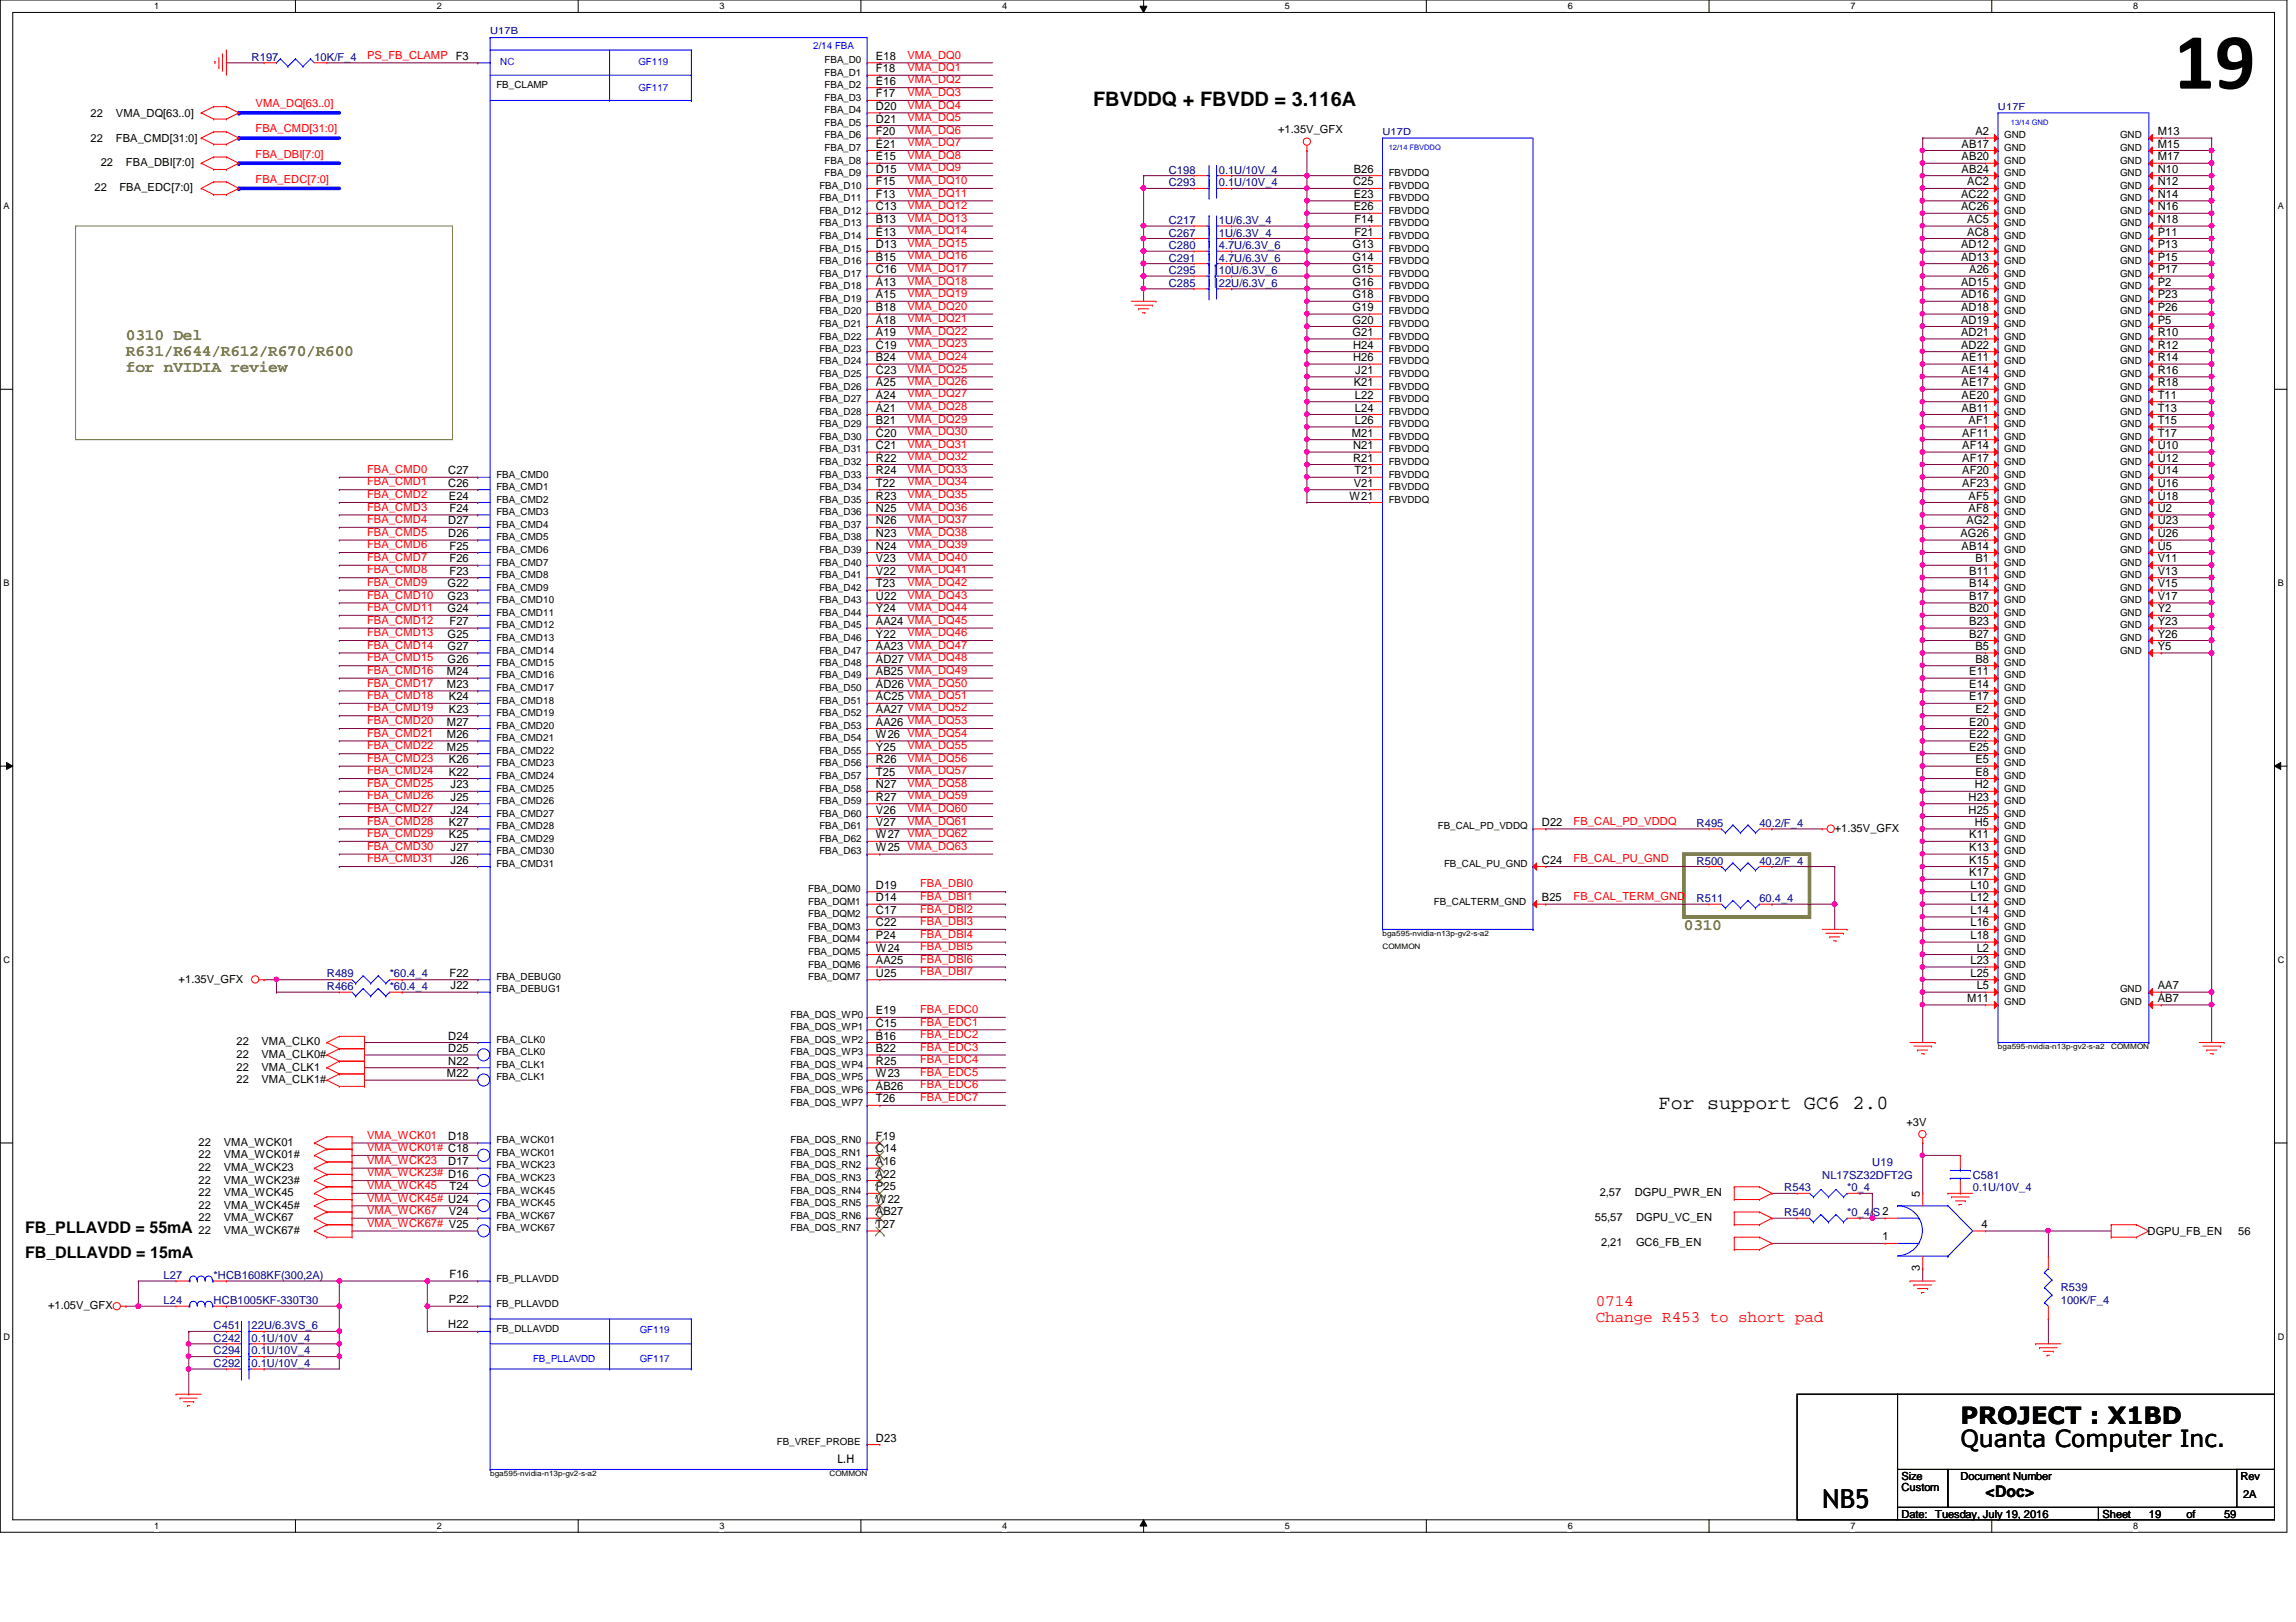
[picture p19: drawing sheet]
<svg xmlns="http://www.w3.org/2000/svg" width="297mm" height="210mm" viewBox="0 0 297 210" stroke-linecap="round" stroke-linejoin="round" font-family="sans-serif">
<defs><g id="words">
<text font-size="10.4" x="281.3" y="11.5">19</text>
<text font-size="3.4" x="235.8" y="195.2">NB5</text>
<g font-size="3">
<text x="253.6" y="184.3">PROJECT : X1BD</text>
<text x="253.6" y="187.2">Quanta Computer Inc.</text>
</g>
<g font-size="2.6">
<text x="141.4" y="13.8">FBVDDQ + FBVDD = 3.116A</text>
<text x="214.6" y="143.5">For support GC6 2.0</text>
</g>
<g font-size="2.1" fill="#808000">
<text x="16.3" y="43.9">0310 Del</text>
<text x="16.3" y="46">R631/R644/R612/R670/R600</text>
<text x="16.3" y="48.1">for nVIDIA review</text>
<text x="217.8" y="120.4">0310</text>
</g>
<g font-size="2.1">
<text x="3.3" y="159.6">FB_PLLAVDD = 55mA</text>
<text x="3.3" y="162.8">FB_DLLAVDD = 15mA</text>
<text x="256.9" y="193.7">&lt;Doc&gt;</text>
</g>
<g font-size="2.1" fill="#f00">
<text x="206.5" y="169">0714</text>
<text x="206.5" y="171.1">Change R453 to short pad</text>
</g>
<text font-size="1.8" x="108.3" y="189.3">L.H</text>
<g font-size="1.5">
<text x="113.3" y="11">E16</text>
<text x="113.3" y="9.4">F18</text>
<text x="113.3" y="7.7">E18</text>
<text x="113.3" y="17.5">F20</text>
<text x="113.3" y="15.9">D21</text>
<text x="113.3" y="14.2">D20</text>
<text x="113.3" y="12.6">F17</text>
<text x="255.6" y="17.5">A2</text>
<text x="279.1" y="17.5">M13</text>
<text x="113.3" y="22.4">D15</text>
<text x="113.3" y="20.7">E15</text>
<text x="113.3" y="19.1">E21</text>
<text x="175.1" y="22.4">B26</text>
<text x="253.8" y="22.4">AB24</text>
<text x="253.8" y="20.7">AB20</text>
<text x="253.8" y="19.1">AB17</text>
<text x="279.1" y="22.4">N10</text>
<text x="279.1" y="20.7">M17</text>
<text x="279.1" y="19.1">M15</text>
<text x="113.3" y="28.9">B13</text>
<text x="113.3" y="27.2">C13</text>
<text x="113.3" y="25.6">F13</text>
<text x="113.3" y="24">F15</text>
<text x="175" y="24">C25</text>
<text x="175.1" y="27.2">E26</text>
<text x="175.1" y="25.6">E23</text>
<text x="175.2" y="28.9">F14</text>
<text x="253.7" y="27.2">AC26</text>
<text x="253.7" y="25.6">AC22</text>
<text x="254.5" y="28.9">AC5</text>
<text x="254.5" y="24">AC2</text>
<text x="279.1" y="28.9">N18</text>
<text x="279.1" y="27.2">N16</text>
<text x="279.1" y="25.6">N14</text>
<text x="279.1" y="24">N12</text>
<text x="113.3" y="35.3">C16</text>
<text x="113.3" y="33.7">B15</text>
<text x="113.3" y="32.1">D13</text>
<text x="113.3" y="30.5">E13</text>
<text x="175" y="35.3">G15</text>
<text x="175" y="33.7">G14</text>
<text x="175" y="32.1">G13</text>
<text x="175.2" y="30.5">F21</text>
<text x="253.7" y="33.7">AD13</text>
<text x="253.7" y="32.1">AD12</text>
<text x="254.5" y="30.5">AC8</text>
<text x="254.8" y="35.3">A26</text>
<text x="279.1" y="35.3">P17</text>
<text x="279.1" y="33.7">P15</text>
<text x="279.1" y="32.1">P13</text>
<text x="279.1" y="30.5">P11</text>
<text x="113.3" y="41.9">A18</text>
<text x="113.3" y="40.3">B18</text>
<text x="113.3" y="38.6">A15</text>
<text x="113.3" y="37">A13</text>
<text x="175" y="41.9">G20</text>
<text x="175" y="40.3">G19</text>
<text x="175" y="38.6">G18</text>
<text x="175" y="37">G16</text>
<text x="253.7" y="41.9">AD19</text>
<text x="253.7" y="40.3">AD18</text>
<text x="253.7" y="38.6">AD16</text>
<text x="253.7" y="37">AD15</text>
<text x="279.1" y="41.9">P5</text>
<text x="279.1" y="40.3">P26</text>
<text x="279.1" y="38.6">P23</text>
<text x="279.1" y="37">P2</text>
<text x="113.3" y="46.7">B24</text>
<text x="113.3" y="45.1">C19</text>
<text x="113.3" y="43.5">A19</text>
<text x="175" y="43.5">G21</text>
<text x="175" y="46.7">H26</text>
<text x="175" y="45.1">H24</text>
<text x="253.7" y="45.1">AD22</text>
<text x="253.7" y="43.5">AD21</text>
<text x="253.8" y="46.7">AE11</text>
<text x="279.1" y="46.7">R14</text>
<text x="279.1" y="45.1">R12</text>
<text x="279.1" y="43.5">R10</text>
<text x="113.3" y="53.3">A21</text>
<text x="113.3" y="51.6">A24</text>
<text x="113.3" y="50">A25</text>
<text x="113.3" y="48.4">C23</text>
<text x="175.1" y="50">K21</text>
<text x="175.3" y="53.3">L24</text>
<text x="175.3" y="51.6">L22</text>
<text x="175.3" y="48.4">J21</text>
<text x="253.8" y="53.3">AB11</text>
<text x="253.8" y="51.6">AE20</text>
<text x="253.8" y="50">AE17</text>
<text x="253.8" y="48.4">AE14</text>
<text x="279.1" y="53.3">T13</text>
<text x="279.1" y="51.6">T11</text>
<text x="279.1" y="50">R18</text>
<text x="279.1" y="48.4">R16</text>
<text x="113.3" y="59.7">R22</text>
<text x="113.3" y="58.1">C21</text>
<text x="113.3" y="56.5">C20</text>
<text x="113.3" y="54.9">B21</text>
<text x="174.9" y="56.5">M21</text>
<text x="175" y="59.7">R21</text>
<text x="175" y="58.1">N21</text>
<text x="175.3" y="54.9">L26</text>
<text x="253.9" y="59.7">AF17</text>
<text x="253.9" y="58.1">AF14</text>
<text x="253.9" y="56.5">AF11</text>
<text x="254.7" y="54.9">AF1</text>
<text x="279.1" y="59.7">U12</text>
<text x="279.1" y="58.1">U10</text>
<text x="279.1" y="56.5">T17</text>
<text x="279.1" y="54.9">T15</text>
<text x="58" y="63">C26</text>
<text x="58" y="61.4">C27</text>
<text x="58.1" y="64.6">E24</text>
<text x="113.3" y="64.6">R23</text>
<text x="113.3" y="63">T22</text>
<text x="113.3" y="61.4">R24</text>
<text x="174.6" y="64.6">W21</text>
<text x="175.1" y="63">V21</text>
<text x="175.2" y="61.4">T21</text>
<text x="253.9" y="63">AF23</text>
<text x="253.9" y="61.4">AF20</text>
<text x="254.7" y="64.6">AF5</text>
<text x="279.1" y="64.6">U18</text>
<text x="279.1" y="63">U16</text>
<text x="279.1" y="61.4">U14</text>
<text x="58" y="69.5">D26</text>
<text x="58" y="67.9">D27</text>
<text x="58.2" y="71.1">F25</text>
<text x="58.2" y="66.3">F24</text>
<text x="113.3" y="71.1">N24</text>
<text x="113.3" y="69.5">N23</text>
<text x="113.3" y="67.9">N26</text>
<text x="113.3" y="66.3">N25</text>
<text x="253.6" y="69.5">AG26</text>
<text x="253.8" y="71.1">AB14</text>
<text x="254.4" y="67.9">AG2</text>
<text x="254.7" y="66.3">AF8</text>
<text x="279.1" y="71.1">U5</text>
<text x="279.1" y="69.5">U26</text>
<text x="279.1" y="67.9">U23</text>
<text x="279.1" y="66.3">U2</text>
<text x="57.9" y="77.6">G23</text>
<text x="57.9" y="76">G22</text>
<text x="58.2" y="74.4">F23</text>
<text x="58.2" y="72.8">F26</text>
<text x="113.3" y="77.6">U22</text>
<text x="113.3" y="76">T23</text>
<text x="113.3" y="74.4">V22</text>
<text x="113.3" y="72.8">V23</text>
<text x="254.8" y="77.6">B17</text>
<text x="254.8" y="76">B14</text>
<text x="254.8" y="74.4">B11</text>
<text x="255.6" y="72.8">B1</text>
<text x="279.1" y="77.6">V17</text>
<text x="279.1" y="76">V15</text>
<text x="279.1" y="74.4">V13</text>
<text x="279.1" y="72.8">V11</text>
<text x="57.9" y="82.5">G25</text>
<text x="57.9" y="79.2">G24</text>
<text x="58.2" y="80.9">F27</text>
<text x="113.3" y="82.5">Y22</text>
<text x="113.3" y="80.9">AA24 VMA_DQ45</text>
<text x="113.3" y="79.2">Y24</text>
<text x="254.8" y="82.5">B27</text>
<text x="254.8" y="80.9">B23</text>
<text x="254.8" y="79.2">B20</text>
<text x="279.1" y="82.5">Y26</text>
<text x="279.1" y="80.9">Y23</text>
<text x="279.1" y="79.2">Y2</text>
<text x="57.8" y="89">M23</text>
<text x="57.8" y="87.4">M24</text>
<text x="57.9" y="85.8">G26</text>
<text x="57.9" y="84.1">G27</text>
<text x="113.3" y="89">AD26 VMA_DQ50</text>
<text x="113.3" y="87.4">AB25 VMA_DQ49</text>
<text x="113.3" y="85.8">AD27 VMA_DQ48</text>
<text x="113.3" y="84.1">AA23 VMA_DQ47</text>
<text x="254.8" y="89">E14</text>
<text x="254.8" y="87.4">E11</text>
<text x="255.6" y="85.8">B8</text>
<text x="255.6" y="84.1">B5</text>
<text x="279.1" y="84.1">Y5</text>
<text x="57.8" y="95.5">M26</text>
<text x="57.8" y="93.9">M27</text>
<text x="58.1" y="92.2">K23</text>
<text x="58.1" y="90.6">K24</text>
<text x="113.3" y="95.5">W26 VMA_DQ54</text>
<text x="113.3" y="93.9">AA26 VMA_DQ53</text>
<text x="113.3" y="92.2">AA27 VMA_DQ52</text>
<text x="113.3" y="90.6">AC25 VMA_DQ51</text>
<text x="254.8" y="95.5">E22</text>
<text x="254.8" y="93.9">E20</text>
<text x="254.8" y="90.6">E17</text>
<text x="255.6" y="92.2">E2</text>
<text x="57.8" y="97.2">M25</text>
<text x="58.1" y="100.4">K22</text>
<text x="58.1" y="98.8">K26</text>
<text x="113.3" y="100.4">T25</text>
<text x="113.3" y="98.8">R26</text>
<text x="113.3" y="97.2">Y25</text>
<text x="254.8" y="97.2">E25</text>
<text x="255.6" y="100.4">E8</text>
<text x="255.6" y="98.8">E5</text>
<text x="58.1" y="106.9">K27</text>
<text x="58.3" y="105.3">J24</text>
<text x="58.3" y="103.6">J25</text>
<text x="58.3" y="102">J23</text>
<text x="113.3" y="106.9">V27</text>
<text x="113.3" y="105.3">V26</text>
<text x="113.3" y="103.6">R27</text>
<text x="113.3" y="102">N27</text>
<text x="199.5" y="106.9">D22</text>
<text x="254.7" y="105.3">H25</text>
<text x="254.7" y="103.6">H23</text>
<text x="255.5" y="106.9">H5</text>
<text x="255.5" y="102">H2</text>
<text x="58.1" y="108.5">K25</text>
<text x="58.3" y="111.8">J26</text>
<text x="58.3" y="110.2">J27</text>
<text x="113.3" y="110.2">W25 VMA_DQ63</text>
<text x="113.3" y="108.5">W27 VMA_DQ62</text>
<text x="199.5" y="111.8">C24</text>
<text x="254.8" y="113.4">K17</text>
<text x="254.8" y="111.8">K15</text>
<text x="254.8" y="110.2">K13</text>
<text x="254.8" y="108.5">K11</text>
<text x="113.3" y="119.9">C22</text>
<text x="113.3" y="118.3">C17</text>
<text x="113.3" y="116.6">D14</text>
<text x="113.3" y="115">D19</text>
<text x="199.5" y="116.6">B25</text>
<text x="254.9" y="119.9">L16</text>
<text x="254.9" y="118.3">L14</text>
<text x="254.9" y="116.6">L12</text>
<text x="254.9" y="115">L10</text>
<text x="113.3" y="124.8">AA25</text>
<text x="113.3" y="123.1">W24</text>
<text x="113.3" y="121.5">P24</text>
<text x="254.9" y="124.8">L23</text>
<text x="254.9" y="121.5">L18</text>
<text x="255.7" y="123.1">L2</text>
<text x="58.2" y="126.4">F22</text>
<text x="58.3" y="128">J22</text>
<text x="113.3" y="131.3">E19</text>
<text x="113.3" y="126.4">U25</text>
<text x="254.5" y="129.7">M11</text>
<text x="254.9" y="126.4">L25</text>
<text x="255.7" y="128">L5</text>
<text x="279.1" y="129.7">AB7</text>
<text x="279.1" y="128">AA7</text>
<text x="58" y="137.8">N22</text>
<text x="58" y="136.1">D25</text>
<text x="58" y="134.5">D24</text>
<text x="113.3" y="137.8">R25</text>
<text x="113.3" y="136.1">B22</text>
<text x="113.3" y="134.5">B16</text>
<text x="113.3" y="132.9">C15</text>
<text x="57.8" y="139.4">M22</text>
<text x="113.3" y="142.7">T26</text>
<text x="113.3" y="141">AB26</text>
<text x="113.3" y="139.4">W23</text>
<text x="58" y="147.5">D18</text>
<text x="113.3" y="149.1">C14</text>
<text x="113.3" y="147.5">F19</text>
<text x="58" y="150.8">D17</text>
<text x="58.2" y="154.1">T24</text>
<text x="113.3" y="155.7">W22</text>
<text x="113.3" y="154.1">P25</text>
<text x="113.3" y="152.4">A22</text>
<text x="113.3" y="150.8">A16</text>
<text x="248.4" y="154.9" transform="rotate(-90 248.4 154.9)">5</text>
<text x="58.1" y="157.3">V24</text>
<text x="113.3" y="158.9">T27</text>
<text x="113.3" y="157.3">AB27</text>
<text x="243.5" y="160.5">1</text>
<text x="256.4" y="158.9">4</text>
<text x="58.2" y="165.4">F16</text>
<text x="248.4" y="164.5" transform="rotate(-90 248.4 164.5)">3</text>
<text x="58" y="171.9">H22</text>
<text x="58.1" y="168.7">P22</text>
<text x="113.3" y="186.6">D23</text>
</g>
<g font-size="1.4" fill="#000080">
<text x="32.6" y="7.8">R197</text>
<text x="40.7" y="7.8">10K/F_4</text>
<text x="151.2" y="22.5">C198</text>
<text x="157.7" y="22.5">0.1U/10V_4</text>
<text x="151.2" y="24.1">C293</text>
<text x="151.2" y="29">C217</text>
<text x="157.7" y="24.1">0.1U/10V_4</text>
<text x="157.7" y="29">1U/6.3V_4</text>
<text x="151.2" y="35.5">C295</text>
<text x="151.2" y="33.9">C291</text>
<text x="151.2" y="30.6">C267</text>
<text x="151.2" y="32.2">C280</text>
<text x="157.7" y="35.5">10U/6.3V_6</text>
<text x="157.7" y="33.9">4.7U/6.3V_6</text>
<text x="157.7" y="30.6">1U/6.3V_4</text>
<text x="157.7" y="32.2">4.7U/6.3V_6</text>
<text x="151.2" y="37.1">C285</text>
<text x="157.7" y="37.1">22U/6.3V_6</text>
<text x="219.5" y="107">R495</text>
<text x="227.6" y="107">40.2/F_4</text>
<text x="219.5" y="111.9">R500</text>
<text x="227.6" y="111.9">40.2/F_4</text>
<text x="219.5" y="116.8">R511</text>
<text x="227.6" y="116.8">60.4_4</text>
<text x="42.3" y="128.1">R466</text>
<text x="42.3" y="126.5">R489</text>
<text x="50.4" y="128.1">*60.4_4</text>
<text x="50.4" y="126.5">*60.4_4</text>
<text x="230.8" y="154.1">R543</text>
<text x="235.8" y="152.5">NL17SZ32DFT2G</text>
<text x="239" y="154.1">*0_4</text>
<text x="242.2" y="150.9">U19</text>
<text x="255.2" y="152.5">C581</text>
<text x="255.2" y="154.1">0.1U/10V_4</text>
<text x="230.8" y="157.4">R540</text>
<text x="239" y="157.4">*0_4/S 2</text>
<text x="21.2" y="165.5">L27</text>
<text x="27.6" y="165.5">*HCB1608KF(300,2A)</text>
<text x="266.6" y="167.1">R539</text>
<text x="21.2" y="168.8">L24</text>
<text x="27.6" y="168.8">HCB1005KF-330T30</text>
<text x="27.6" y="172">C451</text>
<text x="27.6" y="173.7">C242</text>
<text x="32.6" y="172">22U/6.3VS_6</text>
<text x="32.6" y="173.7">0.1U/10V_4</text>
<text x="266.6" y="168.8">100K/F_4</text>
<text x="27.6" y="175.3">C294</text>
<text x="27.6" y="176.9">C292</text>
<text x="32.6" y="175.3">0.1U/10V_4</text>
<text x="32.6" y="176.9">0.1U/10V_4</text>
</g>
<g font-size="1.4" fill="#f00">
<text x="47.5" y="7.6">PS_FB_CLAMP F3</text>
<text x="117.4" y="10.8">VMA_DQ2</text>
<text x="117.4" y="9.2">VMA_DQ1</text>
<text x="117.4" y="7.6">VMA_DQ0</text>
<text x="33.1" y="17.1">FBA_CMD[31:0]</text>
<text x="33.1" y="13.9">VMA_DQ[63..0]</text>
<text x="117.4" y="17.3">VMA_DQ6</text>
<text x="117.4" y="12.4">VMA_DQ3</text>
<text x="117.4" y="14.1">VMA_DQ4</text>
<text x="117.4" y="15.7">VMA_DQ5</text>
<text x="33.1" y="20.4">FBA_DBI[7:0]</text>
<text x="33.1" y="23.7">FBA_EDC[7:0]</text>
<text x="117.4" y="18.9">VMA_DQ7</text>
<text x="117.4" y="22.2">VMA_DQ9</text>
<text x="117.4" y="20.6">VMA_DQ8</text>
<text x="117.4" y="23.8">VMA_DQ10</text>
<text x="117.4" y="25.4">VMA_DQ11</text>
<text x="117.4" y="27.1">VMA_DQ12</text>
<text x="117.4" y="28.7">VMA_DQ13</text>
<text x="117.4" y="35.2">VMA_DQ17</text>
<text x="117.4" y="33.6">VMA_DQ16</text>
<text x="117.4" y="32">VMA_DQ15</text>
<text x="117.4" y="30.3">VMA_DQ14</text>
<text x="117.4" y="41.7">VMA_DQ21</text>
<text x="117.4" y="40.1">VMA_DQ20</text>
<text x="117.4" y="36.8">VMA_DQ18</text>
<text x="117.4" y="38.4">VMA_DQ19</text>
<text x="117.4" y="46.6">VMA_DQ24</text>
<text x="117.4" y="45">VMA_DQ23</text>
<text x="117.4" y="43.3">VMA_DQ22</text>
<text x="117.4" y="51.4">VMA_DQ27</text>
<text x="117.4" y="53.1">VMA_DQ28</text>
<text x="117.4" y="49.8">VMA_DQ26</text>
<text x="117.4" y="48.2">VMA_DQ25</text>
<text x="117.4" y="58">VMA_DQ31</text>
<text x="117.4" y="56.3">VMA_DQ30</text>
<text x="117.4" y="54.7">VMA_DQ29</text>
<text x="117.4" y="59.6">VMA_DQ32</text>
<text x="47.5" y="64.5">FBA_CMD2</text>
<text x="47.5" y="61.2">FBA_CMD0</text>
<text x="47.5" y="62.8">FBA_CMD1</text>
<text x="117.4" y="62.8">VMA_DQ34</text>
<text x="117.4" y="64.5">VMA_DQ35</text>
<text x="117.4" y="61.2">VMA_DQ33</text>
<text x="47.5" y="66.1">FBA_CMD3</text>
<text x="47.5" y="69.3">FBA_CMD5</text>
<text x="47.5" y="71">FBA_CMD6</text>
<text x="47.5" y="67.7">FBA_CMD4</text>
<text x="117.4" y="71">VMA_DQ39</text>
<text x="117.4" y="66.1">VMA_DQ36</text>
<text x="117.4" y="67.7">VMA_DQ37</text>
<text x="117.4" y="69.3">VMA_DQ38</text>
<text x="47.5" y="75.8">FBA_CMD9</text>
<text x="47.5" y="77.5">FBA_CMD10</text>
<text x="47.5" y="72.6">FBA_CMD7</text>
<text x="47.5" y="74.2">FBA_CMD8</text>
<text x="117.4" y="77.5">VMA_DQ43</text>
<text x="117.4" y="72.6">VMA_DQ40</text>
<text x="117.4" y="75.8">VMA_DQ42</text>
<text x="117.4" y="74.2">VMA_DQ41</text>
<text x="47.5" y="79.1">FBA_CMD11</text>
<text x="47.5" y="82.3">FBA_CMD13</text>
<text x="47.5" y="83.9">FBA_CMD14</text>
<text x="47.5" y="80.7">FBA_CMD12</text>
<text x="117.4" y="79.1">VMA_DQ44</text>
<text x="117.4" y="82.3">VMA_DQ46</text>
<text x="47.5" y="85.6">FBA_CMD15</text>
<text x="47.5" y="87.2">FBA_CMD16</text>
<text x="47.5" y="88.9">FBA_CMD17</text>
<text x="47.5" y="92.1">FBA_CMD19</text>
<text x="47.5" y="90.5">FBA_CMD18</text>
<text x="47.5" y="95.3">FBA_CMD21</text>
<text x="47.5" y="93.7">FBA_CMD20</text>
<text x="47.5" y="101.9">FBA_CMD25</text>
<text x="47.5" y="97">FBA_CMD22</text>
<text x="47.5" y="98.6">FBA_CMD23</text>
<text x="47.5" y="100.2">FBA_CMD24</text>
<text x="117.4" y="98.6">VMA_DQ56</text>
<text x="117.4" y="100.2">VMA_DQ57</text>
<text x="117.4" y="101.9">VMA_DQ58</text>
<text x="117.4" y="97">VMA_DQ55</text>
<text x="47.5" y="103.5">FBA_CMD26</text>
<text x="47.5" y="106.7">FBA_CMD28</text>
<text x="47.5" y="105.1">FBA_CMD27</text>
<text x="117.4" y="103.5">VMA_DQ59</text>
<text x="117.4" y="105.1">VMA_DQ60</text>
<text x="117.4" y="106.7">VMA_DQ61</text>
<text x="203.6" y="106.7">FB_CAL_PD_VDDQ</text>
<text x="47.5" y="108.3">FBA_CMD29</text>
<text x="47.5" y="110">FBA_CMD30</text>
<text x="47.5" y="111.6">FBA_CMD31</text>
<text x="203.6" y="111.6">FB_CAL_PU_GND</text>
<text x="119" y="114.9">FBA_DBI0</text>
<text x="119" y="118.1">FBA_DBI2</text>
<text x="119" y="119.7">FBA_DBI3</text>
<text x="119" y="116.5">FBA_DBI1</text>
<text x="203.6" y="116.5">FB_CAL_TERM_GND</text>
<text x="119" y="121.4">FBA_DBI4</text>
<text x="119" y="124.6">FBA_DBI6</text>
<text x="119" y="123">FBA_DBI5</text>
<text x="119" y="131.1">FBA_EDC0</text>
<text x="119" y="126.2">FBA_DBI7</text>
<text x="119" y="134.4">FBA_EDC2</text>
<text x="119" y="132.7">FBA_EDC1</text>
<text x="119" y="136">FBA_EDC3</text>
<text x="119" y="137.6">FBA_EDC4</text>
<text x="119" y="140.8">FBA_EDC6</text>
<text x="119" y="142.5">FBA_EDC7</text>
<text x="119" y="139.2">FBA_EDC5</text>
<text x="47.5" y="147.4">VMA_WCK01</text>
<text x="47.5" y="149">VMA_WCK01# C18</text>
<text x="47.5" y="150.6">VMA_WCK23</text>
<text x="47.5" y="152.2">VMA_WCK23# D16</text>
<text x="47.5" y="153.9">VMA_WCK45</text>
<text x="47.5" y="155.5">VMA_WCK45# U24</text>
<text x="47.5" y="157.1">VMA_WCK67</text>
<text x="47.5" y="158.7">VMA_WCK67# V25</text>
</g>
<g font-size="1.4">
<text x="11.7" y="15.2">22</text>
<text x="15" y="15.2">VMA_DQ[63..0]</text>
<text x="165.4" y="17.3">+1.35V_GFX</text>
<text x="11.7" y="18.4">22</text>
<text x="13" y="21.5">22</text>
<text x="15" y="18.4">FBA_CMD[31:0]</text>
<text x="16.3" y="21.5">FBA_DBI[7:0]</text>
<text x="12.2" y="24.8">22</text>
<text x="15.4" y="24.8">FBA_EDC[7:0]</text>
<text x="237.4" y="107.7">+1.35V_GFX</text>
<text x="23.1" y="127.2">+1.35V_GFX</text>
<text x="30.6" y="136.9">22</text>
<text x="30.6" y="135.3">22</text>
<text x="33.8" y="136.9">VMA_CLK0#</text>
<text x="33.8" y="135.3">VMA_CLK0</text>
<text x="30.6" y="138.6">22</text>
<text x="30.6" y="140.2">22</text>
<text x="33.8" y="138.6">VMA_CLK1</text>
<text x="33.8" y="140.2">VMA_CLK1#</text>
<text x="25.7" y="149.9">22</text>
<text x="25.7" y="148.3">22</text>
<text x="29" y="149.9">VMA_WCK01#</text>
<text x="29" y="148.3">VMA_WCK01</text>
<text x="246.6" y="145.7">+3V</text>
<text x="25.7" y="151.6">22</text>
<text x="25.7" y="153.2">22</text>
<text x="25.7" y="154.8">22</text>
<text x="29" y="151.6">VMA_WCK23</text>
<text x="29" y="153.2">VMA_WCK23#</text>
<text x="29" y="154.8">VMA_WCK45</text>
<text x="207" y="154.8">2,57</text>
<text x="211.5" y="154.8">DGPU_PWR_EN</text>
<text x="25.7" y="158">22</text>
<text x="25.7" y="159.7">22</text>
<text x="25.7" y="156.4">22</text>
<text x="29" y="158">VMA_WCK67</text>
<text x="29" y="159.7">VMA_WCK67#</text>
<text x="29" y="156.4">VMA_WCK45#</text>
<text x="206.3" y="158">55,57</text>
<text x="207.1" y="161.3">2,21</text>
<text x="211.7" y="158">DGPU_VC_EN</text>
<text x="211.7" y="161.3">GC6_FB_EN</text>
<text x="277.8" y="159.9">DGPU_FB_EN</text>
<text x="289.6" y="159.9">56</text>
<text x="6.2" y="169.4">+1.05V_GFX</text>
<text x="246" y="191.5">Size</text>
<text x="253.6" y="191.5">Document Number</text>
<text x="289.9" y="191.5">Rev</text>
<text x="246" y="196.4">Date: Tuesday, July 19, 2016</text>
<text x="246" y="193">Custom</text>
<text x="272" y="196.4">Sheet</text>
<text x="278" y="196.4">19</text>
<text x="282.9" y="196.4">of</text>
<text x="287.7" y="196.4">59</text>
<text x="290.2" y="193.8">2A</text>
</g>
<g font-size="1.3" fill="#000080">
<text x="63.4" y="4.4">U17B</text>
<text x="178.9" y="17.4">U17D</text>
<text x="258.5" y="14.2">U17F</text>
</g>
<g font-size="1.3">
<text x="64.2" y="11.4">FB_CLAMP</text>
<text x="106.7" y="11.4">FBA_D2</text>
<text x="106.7" y="9.8">FBA_D1</text>
<text x="106.7" y="8.2">FBA_D0</text>
<text x="106.7" y="17.9">FBA_D6</text>
<text x="106.7" y="16.3">FBA_D5</text>
<text x="106.7" y="14.6">FBA_D4</text>
<text x="106.7" y="13">FBA_D3</text>
<text x="259.3" y="17.9">GND</text>
<text x="274.3" y="17.9">GND</text>
<text x="106.7" y="22.8">FBA_D9</text>
<text x="106.7" y="21.2">FBA_D8</text>
<text x="106.7" y="19.6">FBA_D7</text>
<text x="179.7" y="22.8">FBVDDQ</text>
<text x="259.3" y="22.8">GND</text>
<text x="259.3" y="21.2">GND</text>
<text x="259.3" y="19.6">GND</text>
<text x="274.3" y="22.8">GND</text>
<text x="274.3" y="21.2">GND</text>
<text x="274.3" y="19.6">GND</text>
<text x="106" y="29.3">FBA_D13</text>
<text x="106" y="27.7">FBA_D12</text>
<text x="106" y="26">FBA_D11</text>
<text x="106" y="24.4">FBA_D10</text>
<text x="179.7" y="29.3">FBVDDQ</text>
<text x="179.7" y="27.7">FBVDDQ</text>
<text x="179.7" y="26">FBVDDQ</text>
<text x="179.7" y="24.4">FBVDDQ</text>
<text x="259.3" y="29.3">GND</text>
<text x="259.3" y="27.7">GND</text>
<text x="259.3" y="26">GND</text>
<text x="259.3" y="24.4">GND</text>
<text x="274.3" y="29.3">GND</text>
<text x="274.3" y="27.7">GND</text>
<text x="274.3" y="26">GND</text>
<text x="274.3" y="24.4">GND</text>
<text x="106" y="35.8">FBA_D17</text>
<text x="106" y="34.2">FBA_D16</text>
<text x="106" y="32.6">FBA_D15</text>
<text x="106" y="30.9">FBA_D14</text>
<text x="179.7" y="35.8">FBVDDQ</text>
<text x="179.7" y="34.2">FBVDDQ</text>
<text x="179.7" y="32.6">FBVDDQ</text>
<text x="179.7" y="30.9">FBVDDQ</text>
<text x="259.3" y="35.8">GND</text>
<text x="259.3" y="34.2">GND</text>
<text x="259.3" y="32.6">GND</text>
<text x="259.3" y="30.9">GND</text>
<text x="274.3" y="35.8">GND</text>
<text x="274.3" y="34.2">GND</text>
<text x="274.3" y="32.6">GND</text>
<text x="274.3" y="30.9">GND</text>
<text x="106" y="40.7">FBA_D20</text>
<text x="106" y="39">FBA_D19</text>
<text x="106" y="37.4">FBA_D18</text>
<text x="179.7" y="40.7">FBVDDQ</text>
<text x="179.7" y="39">FBVDDQ</text>
<text x="179.7" y="37.4">FBVDDQ</text>
<text x="259.3" y="40.7">GND</text>
<text x="259.3" y="39">GND</text>
<text x="259.3" y="37.4">GND</text>
<text x="274.3" y="40.7">GND</text>
<text x="274.3" y="39">GND</text>
<text x="274.3" y="37.4">GND</text>
<text x="106" y="47.2">FBA_D24</text>
<text x="106" y="45.6">FBA_D23</text>
<text x="106" y="43.9">FBA_D22</text>
<text x="106" y="42.3">FBA_D21</text>
<text x="179.7" y="47.2">FBVDDQ</text>
<text x="179.7" y="45.6">FBVDDQ</text>
<text x="179.7" y="43.9">FBVDDQ</text>
<text x="179.7" y="42.3">FBVDDQ</text>
<text x="259.3" y="47.2">GND</text>
<text x="259.3" y="45.6">GND</text>
<text x="259.3" y="43.9">GND</text>
<text x="259.3" y="42.3">GND</text>
<text x="274.3" y="47.2">GND</text>
<text x="274.3" y="45.6">GND</text>
<text x="274.3" y="43.9">GND</text>
<text x="274.3" y="42.3">GND</text>
<text x="106" y="53.7">FBA_D28</text>
<text x="106" y="52.1">FBA_D27</text>
<text x="106" y="50.4">FBA_D26</text>
<text x="106" y="48.8">FBA_D25</text>
<text x="179.7" y="53.7">FBVDDQ</text>
<text x="179.7" y="52.1">FBVDDQ</text>
<text x="179.7" y="50.4">FBVDDQ</text>
<text x="179.7" y="48.8">FBVDDQ</text>
<text x="259.3" y="53.7">GND</text>
<text x="259.3" y="52.1">GND</text>
<text x="259.3" y="50.4">GND</text>
<text x="259.3" y="48.8">GND</text>
<text x="274.3" y="53.7">GND</text>
<text x="274.3" y="52.1">GND</text>
<text x="274.3" y="50.4">GND</text>
<text x="274.3" y="48.8">GND</text>
<text x="106" y="58.5">FBA_D31</text>
<text x="106" y="56.9">FBA_D30</text>
<text x="106" y="55.3">FBA_D29</text>
<text x="179.7" y="58.5">FBVDDQ</text>
<text x="179.7" y="56.9">FBVDDQ</text>
<text x="179.7" y="55.3">FBVDDQ</text>
<text x="259.3" y="58.5">GND</text>
<text x="259.3" y="56.9">GND</text>
<text x="259.3" y="55.3">GND</text>
<text x="274.3" y="58.5">GND</text>
<text x="274.3" y="56.9">GND</text>
<text x="274.3" y="55.3">GND</text>
<text x="64.2" y="65.1">FBA_CMD2</text>
<text x="64.2" y="63.4">FBA_CMD1</text>
<text x="64.2" y="61.8">FBA_CMD0</text>
<text x="106" y="65.1">FBA_D35</text>
<text x="106" y="63.4">FBA_D34</text>
<text x="106" y="61.8">FBA_D33</text>
<text x="106" y="60.2">FBA_D32</text>
<text x="179.7" y="65.1">FBVDDQ</text>
<text x="179.7" y="63.4">FBVDDQ</text>
<text x="179.7" y="61.8">FBVDDQ</text>
<text x="179.7" y="60.2">FBVDDQ</text>
<text x="259.3" y="65.1">GND</text>
<text x="259.3" y="63.4">GND</text>
<text x="259.3" y="61.8">GND</text>
<text x="259.3" y="60.2">GND</text>
<text x="274.3" y="65.1">GND</text>
<text x="274.3" y="63.4">GND</text>
<text x="274.3" y="61.8">GND</text>
<text x="274.3" y="60.2">GND</text>
<text x="64.2" y="71.5">FBA_CMD6</text>
<text x="64.2" y="69.9">FBA_CMD5</text>
<text x="64.2" y="68.3">FBA_CMD4</text>
<text x="64.2" y="66.7">FBA_CMD3</text>
<text x="106" y="71.5">FBA_D39</text>
<text x="106" y="69.9">FBA_D38</text>
<text x="106" y="68.3">FBA_D37</text>
<text x="106" y="66.7">FBA_D36</text>
<text x="259.3" y="71.5">GND</text>
<text x="259.3" y="69.9">GND</text>
<text x="259.3" y="68.3">GND</text>
<text x="259.3" y="66.7">GND</text>
<text x="274.3" y="71.5">GND</text>
<text x="274.3" y="69.9">GND</text>
<text x="274.3" y="68.3">GND</text>
<text x="274.3" y="66.7">GND</text>
<text x="64.2" y="76.5">FBA_CMD9</text>
<text x="64.2" y="74.8">FBA_CMD8</text>
<text x="64.2" y="73.2">FBA_CMD7</text>
<text x="106" y="76.5">FBA_D42</text>
<text x="106" y="74.8">FBA_D41</text>
<text x="106" y="73.2">FBA_D40</text>
<text x="259.3" y="76.5">GND</text>
<text x="259.3" y="74.8">GND</text>
<text x="259.3" y="73.2">GND</text>
<text x="274.3" y="76.5">GND</text>
<text x="274.3" y="74.8">GND</text>
<text x="274.3" y="73.2">GND</text>
<text x="64.2" y="82.9">FBA_CMD13</text>
<text x="64.2" y="81.3">FBA_CMD12</text>
<text x="64.2" y="79.7">FBA_CMD11</text>
<text x="64.2" y="78.1">FBA_CMD10</text>
<text x="106" y="82.9">FBA_D46</text>
<text x="106" y="81.3">FBA_D45</text>
<text x="106" y="79.7">FBA_D44</text>
<text x="106" y="78.1">FBA_D43</text>
<text x="259.3" y="82.9">GND</text>
<text x="259.3" y="81.3">GND</text>
<text x="259.3" y="79.7">GND</text>
<text x="259.3" y="78.1">GND</text>
<text x="274.3" y="82.9">GND</text>
<text x="274.3" y="81.3">GND</text>
<text x="274.3" y="79.7">GND</text>
<text x="274.3" y="78.1">GND</text>
<text x="64.2" y="89.5">FBA_CMD17</text>
<text x="64.2" y="87.8">FBA_CMD16</text>
<text x="64.2" y="86.2">FBA_CMD15</text>
<text x="64.2" y="84.6">FBA_CMD14</text>
<text x="106" y="89.5">FBA_D50</text>
<text x="106" y="87.8">FBA_D49</text>
<text x="106" y="86.2">FBA_D48</text>
<text x="106" y="84.6">FBA_D47</text>
<text x="259.3" y="89.5">GND</text>
<text x="259.3" y="87.8">GND</text>
<text x="259.3" y="86.2">GND</text>
<text x="259.3" y="84.6">GND</text>
<text x="274.3" y="84.6">GND</text>
<text x="64.2" y="95.9">FBA_CMD21</text>
<text x="64.2" y="94.3">FBA_CMD20</text>
<text x="64.2" y="92.7">FBA_CMD19</text>
<text x="64.2" y="91.1">FBA_CMD18</text>
<text x="106" y="95.9">FBA_D54</text>
<text x="106" y="94.3">FBA_D53</text>
<text x="106" y="92.7">FBA_D52</text>
<text x="106" y="91.1">FBA_D51</text>
<text x="259.3" y="95.9">GND</text>
<text x="259.3" y="94.3">GND</text>
<text x="259.3" y="92.7">GND</text>
<text x="259.3" y="91.1">GND</text>
<text x="64.2" y="100.8">FBA_CMD24</text>
<text x="64.2" y="99.2">FBA_CMD23</text>
<text x="64.2" y="97.6">FBA_CMD22</text>
<text x="106" y="100.8">FBA_D57</text>
<text x="106" y="99.2">FBA_D56</text>
<text x="106" y="97.6">FBA_D55</text>
<text x="259.3" y="100.8">GND</text>
<text x="259.3" y="99.2">GND</text>
<text x="259.3" y="97.6">GND</text>
<text x="64.2" y="107.3">FBA_CMD28</text>
<text x="64.2" y="105.7">FBA_CMD27</text>
<text x="64.2" y="104.1">FBA_CMD26</text>
<text x="64.2" y="102.4">FBA_CMD25</text>
<text x="106" y="107.3">FBA_D61</text>
<text x="106" y="105.7">FBA_D60</text>
<text x="106" y="104.1">FBA_D59</text>
<text x="106" y="102.4">FBA_D58</text>
<text x="186" y="107.3">FB_CAL_PD_VDDQ</text>
<text x="259.3" y="107.3">GND</text>
<text x="259.3" y="105.7">GND</text>
<text x="259.3" y="104.1">GND</text>
<text x="259.3" y="102.4">GND</text>
<text x="64.2" y="112.2">FBA_CMD31</text>
<text x="64.2" y="110.6">FBA_CMD30</text>
<text x="64.2" y="109">FBA_CMD29</text>
<text x="106" y="110.6">FBA_D63</text>
<text x="106" y="109">FBA_D62</text>
<text x="186.8" y="112.2">FB_CAL_PU_GND</text>
<text x="259.3" y="113.8">GND</text>
<text x="259.3" y="112.2">GND</text>
<text x="259.3" y="110.6">GND</text>
<text x="259.3" y="109">GND</text>
<text x="104.6" y="118.7">FBA_DQM2</text>
<text x="104.6" y="117.1">FBA_DQM1</text>
<text x="104.6" y="115.4">FBA_DQM0</text>
<text x="185.5" y="117.1">FB_CALTERM_GND</text>
<text x="259.3" y="118.7">GND</text>
<text x="259.3" y="117.1">GND</text>
<text x="259.3" y="115.4">GND</text>
<text x="104.6" y="125.2">FBA_DQM6</text>
<text x="104.6" y="123.6">FBA_DQM5</text>
<text x="104.6" y="122">FBA_DQM4</text>
<text x="104.6" y="120.3">FBA_DQM3</text>
<text x="259.3" y="125.2">GND</text>
<text x="259.3" y="123.6">GND</text>
<text x="259.3" y="122">GND</text>
<text x="259.3" y="120.3">GND</text>
<text x="64.2" y="128.4">FBA_DEBUG1</text>
<text x="64.2" y="126.8">FBA_DEBUG0</text>
<text x="102.3" y="131.7">FBA_DQS_WP0</text>
<text x="104.6" y="126.8">FBA_DQM7</text>
<text x="259.3" y="130.1">GND</text>
<text x="259.3" y="128.4">GND</text>
<text x="259.3" y="126.8">GND</text>
<text x="274.3" y="130.1">GND</text>
<text x="274.3" y="128.4">GND</text>
<text x="64.2" y="136.6">FBA_CLK0</text>
<text x="64.2" y="135">FBA_CLK0</text>
<text x="102.3" y="136.6">FBA_DQS_WP3</text>
<text x="102.3" y="135">FBA_DQS_WP2</text>
<text x="102.3" y="133.3">FBA_DQS_WP1</text>
<text x="64.2" y="139.8">FBA_CLK1</text>
<text x="64.2" y="138.2">FBA_CLK1</text>
<text x="102.3" y="143.1">FBA_DQS_WP7</text>
<text x="102.3" y="141.5">FBA_DQS_WP6</text>
<text x="102.3" y="139.8">FBA_DQS_WP5</text>
<text x="102.3" y="138.2">FBA_DQS_WP4</text>
<text x="64.2" y="149.6">FBA_WCK01</text>
<text x="64.2" y="148">FBA_WCK01</text>
<text x="102.3" y="149.6">FBA_DQS_RN1</text>
<text x="102.3" y="148">FBA_DQS_RN0</text>
<text x="64.2" y="154.5">FBA_WCK45</text>
<text x="64.2" y="152.8">FBA_WCK23</text>
<text x="64.2" y="151.2">FBA_WCK23</text>
<text x="102.3" y="154.5">FBA_DQS_RN4</text>
<text x="102.3" y="152.8">FBA_DQS_RN3</text>
<text x="102.3" y="151.2">FBA_DQS_RN2</text>
<text x="64.2" y="159.3">FBA_WCK67</text>
<text x="64.2" y="157.7">FBA_WCK67</text>
<text x="64.2" y="156.1">FBA_WCK45</text>
<text x="102.3" y="159.3">FBA_DQS_RN7</text>
<text x="102.3" y="157.7">FBA_DQS_RN6</text>
<text x="102.3" y="156.1">FBA_DQS_RN5</text>
<text x="64.2" y="165.9">FB_PLLAVDD</text>
<text x="64.2" y="172.3">FB_DLLAVDD</text>
<text x="64.2" y="169.1">FB_PLLAVDD</text>
<text x="100.5" y="187">FB_VREF_PROBE</text>
</g>
<g font-size="1.3" fill="#00f">
<text x="64.7" y="8.5">NC</text>
<text x="82.6" y="11.7">GF117</text>
<text x="82.6" y="8.5">GF119</text>
<text x="105.2" y="6.3">2/14 FBA</text>
<text x="82.8" y="172.5">GF119</text>
<text x="69" y="176.2">FB_PLLAVDD</text>
<text x="82.8" y="176.2">GF117</text>
</g>
<g font-size="1.2">
<text x="19.9" y="1.2">1</text>
<text x="56.5" y="1.2">2</text>
<text x="93.1" y="1.2">3</text>
<text x="129.7" y="1.2">4</text>
<text x="166.2" y="1.2">5</text>
<text x="202.8" y="1.2">6</text>
<text x="239.4" y="1.2">7</text>
<text x="276" y="1.2">8</text>
<text x=".5" y="27.1">A</text>
<text x="294.7" y="27.1">A</text>
<text x=".5" y="75.8">B</text>
<text x="294.7" y="75.8">B</text>
<text x=".5" y="124.6">C</text>
<text x="294.7" y="124.6">C</text>
<text x=".5" y="173.4">D</text>
<text x="294.7" y="173.4">D</text>
<text x="19.9" y="197.9">1</text>
<text x="56.5" y="197.9">2</text>
<text x="93.1" y="197.9">3</text>
<text x="129.7" y="197.9">4</text>
<text x="166.2" y="197.9">5</text>
<text x="202.8" y="197.9">6</text>
<text x="239.4" y="197.9">7</text>
<text x="276" y="197.9">8</text>
</g>
<g font-size="1" fill="#00f">
<text x="260.1" y="16.2">13/14 GND</text>
<text x="179.7" y="19.4">12/14 FBVDDQ</text>
</g>
<g font-size="1">
<text x="178.9" y="121.2">bga595-nvidia-n13p-gv2-s-a2</text>
<text x="178.9" y="122.8">COMMON</text>
<text x="258.5" y="135.8">bga595-nvidia-n13p-gv2-s-a2</text>
<text x="273.1" y="135.8">COMMON</text>
<text x="63.4" y="191.1">bga595-nvidia-n13p-gv2-s-a2</text>
<text x="107.3" y="191.1">COMMON</text>
</g>
</g></defs>
<path d="M0 0h295.9v198.3h-295.9zM1.6 1.6h292.7v195.1h-292.7z" fill="none" stroke="#000" stroke-width=".13"/>
<g fill="#fff">
<path d="M19.9 .2h.6v1.3h-.6z"/>
<path d="M19.9 196.8h.6v1.4h-.6z"/>
</g>
<path d="M38.2 0v1.6M38.2 196.7v1.6" fill="none" stroke="#000" stroke-width=".13"/>
<g fill="#fff">
<path d="M56.5 .2h.6v1.3h-.6z"/>
<path d="M56.5 196.8h.6v1.4h-.6z"/>
</g>
<path d="M74.8 0v1.6M74.8 196.7v1.6" fill="none" stroke="#000" stroke-width=".13"/>
<g fill="#fff">
<path d="M93.1 .2h.6v1.3h-.6z"/>
<path d="M93.1 196.8h.6v1.4h-.6z"/>
</g>
<path d="M111.4 0v1.6M111.4 196.7v1.6" fill="none" stroke="#000" stroke-width=".13"/>
<g fill="#fff">
<path d="M129.7 .2h.6v1.3h-.6z"/>
<path d="M129.7 196.8h.6v1.4h-.6z"/>
</g>
<path d="M147.5 .8h.9l-.4 .8zM148 0v1.6M148 196.7l.4 .8h-.9zM148 196.7v1.6" fill="none" stroke="#000" stroke-width=".13"/>
<path d="M147.5 .8h.9l-.4 .8zM148 196.7l.4 .8h-.9z" fill="#000"/>
<g fill="#fff">
<path d="M166.2 .2h.6v1.3h-.6z"/>
<path d="M166.2 196.8h.6v1.4h-.6z"/>
</g>
<path d="M184.5 0v1.6M184.5 196.7v1.6" fill="none" stroke="#000" stroke-width=".13"/>
<g fill="#fff">
<path d="M202.8 .2h.6v1.3h-.6z"/>
<path d="M202.8 196.8h.6v1.4h-.6z"/>
</g>
<path d="M221.1 0v1.6M221.1 196.7v1.6" fill="none" stroke="#000" stroke-width=".13"/>
<g fill="#fff">
<path d="M239.4 .2h.6v1.3h-.6z"/>
<path d="M239.4 196.8h.6v1.4h-.6z"/>
</g>
<path d="M257.7 0v1.6M257.7 196.7v1.6" fill="none" stroke="#000" stroke-width=".13"/>
<g fill="#fff">
<path d="M276 .2h.6v1.3h-.6z"/>
<path d="M276 196.8h.6v1.4h-.6z"/>
<path d="M.5 26h.7v1.3h-.7z"/>
<path d="M294.7 26h.7v1.3h-.7z"/>
<path d="M.5 74.8h.7v1.3h-.7z"/>
<path d="M294.7 74.8h.7v1.3h-.7z"/>
</g>
<path d="M0 50.4h1.6M294.3 50.4h1.6" fill="none" stroke="#000" stroke-width=".13"/>
<g fill="#fff">
<path d="M.5 123.5h.8v1.3h-.8z"/>
<path d="M294.7 123.5h.8v1.3h-.8z"/>
</g>
<path d="M0 99.1h1.6M.8 98.7l.8 .4-.8 .5zM294.3 99.1l.8-.4v.9zM294.3 99.1h1.6" fill="none" stroke="#000" stroke-width=".13"/>
<path d="M.8 98.7l.8 .4-.8 .5zM294.3 99.1l.8-.4v.9z" fill="#000"/>
<g fill="#fff">
<path d="M.5 172.3h.8v1.3h-.8z"/>
<path d="M294.7 172.3h.8v1.3h-.8z"/>
</g>
<path d="M0 147.9h1.6M294.3 147.9h1.6" fill="none" stroke="#000" stroke-width=".13"/>
<path d="M217.8 110.5h16.3v8.2h-16.3z" fill="none" stroke="#808000" stroke-width=".47"/>
<path d="M9.8 29.3h48.7v27.6h-48.7z" fill="none" stroke="#808000" stroke-width=".13"/>
<path d="M279.6 47.1h.1M279.6 48.8h.1M279.6 47.1h6.5M279.6 48.8h6.5" fill="none" stroke="#800040" stroke-width=".13"/>
<circle cx="286.1" cy="48.7" r=".31" fill="#f0f"/>
<circle cx="286.1" cy="48.7" r=".31" fill="none" stroke="#f0f" stroke-width=".13"/>
<g fill="none" stroke="#800040" stroke-width=".13">
<path d="M279.6 34.1h.1M279.6 35.7h.1M279.6 37.4h.1M279.6 34.1h6.5M279.6 35.7h6.5M279.6 37.4h6.5M279.6 50.4h.1M279.6 52h.1M279.6 40.6h.1M279.6 42.2h.1M279.6 50.4h6.5M279.6 52h6.5"/>
<path d="M279.6 40.6h6.5M279.6 42.2h6.5"/>
</g>
<circle cx="286.1" cy="42.2" r=".32" fill="#f0f"/>
<circle cx="286.1" cy="42.2" r=".32" fill="none" stroke="#f0f" stroke-width=".13"/>
<path d="M279.6 43.9h.1M279.6 43.9h6.5" fill="none" stroke="#800040" stroke-width=".13"/>
<circle cx="286.1" cy="43.9" r=".31" fill="#f0f"/>
<circle cx="286.1" cy="43.9" r=".31" fill="none" stroke="#f0f" stroke-width=".13"/>
<path d="M279.6 21.1h.1M279.6 21.1h6.5M279.6 45.5h.1M279.6 45.5h6.5" fill="none" stroke="#800040" stroke-width=".13"/>
<circle cx="286.1" cy="21.1" r=".31" fill="#f0f"/>
<circle cx="286.1" cy="21.1" r=".31" fill="none" stroke="#f0f" stroke-width=".13"/>
<path d="M279.6 22.7h.1M279.6 24.4h.1M279.6 22.7h6.5M279.6 24.4h6.5" fill="none" stroke="#800040" stroke-width=".13"/>
<circle cx="286.1" cy="24.3" r=".31" fill="#f0f"/>
<circle cx="286.1" cy="24.3" r=".31" fill="none" stroke="#f0f" stroke-width=".13"/>
<g fill="none" stroke="#800040" stroke-width=".13">
<path d="M279.6 17.9h.1M279.6 19.5h.1M279.6 17.9h6.5M279.6 19.5h6.5M279.6 26h.1M279.6 27.6h.1M279.6 29.3h.1M279.6 30.9h.1M279.6 32.5h.1M279.6 26h6.5M279.6 27.6h6.5M279.6 29.3h6.5"/>
<path d="M279.6 30.9h6.5M279.6 32.5h6.5"/>
</g>
<circle cx="286.1" cy="19.5" r=".31" fill="#f0f"/>
<circle cx="286.1" cy="19.5" r=".31" fill="none" stroke="#f0f" stroke-width=".13"/>
<path d="M279.6 39h.1M279.6 39h6.5M286.1 34.1h.1M286.1 34.1v1.6M286.1 52h.1M286.1 52v1.6" fill="none" stroke="#800040" stroke-width=".13"/>
<circle cx="286.1" cy="35.7" r=".31" fill="#f0f"/>
<circle cx="286.1" cy="35.7" r=".31" fill="none" stroke="#f0f" stroke-width=".13"/>
<circle cx="286.1" cy="34.1" r=".32" fill="#f0f"/>
<circle cx="286.1" cy="34.1" r=".32" fill="none" stroke="#f0f" stroke-width=".13"/>
<path d="M286.1 17.9h.1M286.1 19.5h.1M286.1 17.9v3.2M286.1 32.5h.1M286.1 24.4h.1M286.1 24.4v1.6M286.1 32.5v1.6M286.1 55.2h.1M286.1 55.2v1.7M286.1 69.9h.1M286.1 69.9v1.6" fill="none" stroke="#800040" stroke-width=".13"/>
<circle cx="286.1" cy="69.8" r=".31" fill="#f0f"/>
<circle cx="286.1" cy="69.8" r=".31" fill="none" stroke="#f0f" stroke-width=".13"/>
<path d="M286.1 61.8h.1M286.1 60.1h.1M286.1 60.1v3.3" fill="none" stroke="#800040" stroke-width=".13"/>
<circle cx="286.1" cy="61.7" r=".31" fill="#f0f"/>
<circle cx="286.1" cy="61.7" r=".31" fill="none" stroke="#f0f" stroke-width=".13"/>
<circle cx="286.1" cy="60.1" r=".31" fill="#f0f"/>
<circle cx="286.1" cy="60.1" r=".31" fill="none" stroke="#f0f" stroke-width=".13"/>
<path d="M286.1 63.4h.1M286.1 63.4v1.6" fill="none" stroke="#800040" stroke-width=".13"/>
<circle cx="286.1" cy="65" r=".31" fill="#f0f"/>
<circle cx="286.1" cy="65" r=".31" fill="none" stroke="#f0f" stroke-width=".13"/>
<circle cx="286.1" cy="63.4" r=".31" fill="#f0f"/>
<circle cx="286.1" cy="63.4" r=".31" fill="none" stroke="#f0f" stroke-width=".13"/>
<path d="M286.1 66.6h.1M286.1 66.6v1.6" fill="none" stroke="#800040" stroke-width=".13"/>
<circle cx="286.1" cy="68.2" r=".31" fill="#f0f"/>
<circle cx="286.1" cy="68.2" r=".31" fill="none" stroke="#f0f" stroke-width=".13"/>
<circle cx="286.1" cy="66.6" r=".32" fill="#f0f"/>
<circle cx="286.1" cy="66.6" r=".32" fill="none" stroke="#f0f" stroke-width=".13"/>
<path d="M286.1 39h.1M286.1 22.7h.1M286.1 22.7v1.7M286.1 39v1.6M286.1 58.5h.1M286.1 58.5v1.6" fill="none" stroke="#800040" stroke-width=".13"/>
<circle cx="286.1" cy="22.7" r=".31" fill="#f0f"/>
<circle cx="286.1" cy="22.7" r=".31" fill="none" stroke="#f0f" stroke-width=".13"/>
<path d="M286.1 53.6h.1M286.1 53.6v1.6" fill="none" stroke="#800040" stroke-width=".13"/>
<circle cx="286.1" cy="55.2" r=".31" fill="#f0f"/>
<circle cx="286.1" cy="55.2" r=".31" fill="none" stroke="#f0f" stroke-width=".13"/>
<circle cx="286.1" cy="53.6" r=".31" fill="#f0f"/>
<circle cx="286.1" cy="53.6" r=".31" fill="none" stroke="#f0f" stroke-width=".13"/>
<path d="M286.1 76.4h.1M286.1 76.4v1.6" fill="none" stroke="#800040" stroke-width=".13"/>
<circle cx="286.1" cy="78" r=".31" fill="#f0f"/>
<circle cx="286.1" cy="78" r=".31" fill="none" stroke="#f0f" stroke-width=".13"/>
<path d="M286.1 48.8h.1M286.1 48.8v1.6M286.1 74.8h.1M286.1 74.8v1.6" fill="none" stroke="#800040" stroke-width=".13"/>
<circle cx="286.1" cy="76.4" r=".31" fill="#f0f"/>
<circle cx="286.1" cy="76.4" r=".31" fill="none" stroke="#f0f" stroke-width=".13"/>
<circle cx="286.1" cy="74.7" r=".32" fill="#f0f"/>
<circle cx="286.1" cy="74.7" r=".32" fill="none" stroke="#f0f" stroke-width=".13"/>
<path d="M286.1 27.6h.1M286.1 27.6v1.7M286.1 68.2h.1M286.1 68.2v1.7" fill="none" stroke="#800040" stroke-width=".13"/>
<circle cx="286.1" cy="29.2" r=".31" fill="#f0f"/>
<circle cx="286.1" cy="29.2" r=".31" fill="none" stroke="#f0f" stroke-width=".13"/>
<g fill="none" stroke="#800040" stroke-width=".13">
<path d="M248.7 26h.1M248.7 26h8.2M286.1 47.1h.1M286.1 47.1v1.7M279.6 69.9h.1M279.6 71.5h.1M279.6 69.9h6.5M279.6 71.5h6.5M279.6 82.9h.1M279.6 84.5h.1M279.6 82.9h6.5M279.6 84.5h6.5"/>
<path d="M279.6 128.4h.1M279.6 130h.1M279.6 128.4h6.5M279.6 130h6.5"/>
</g>
<circle cx="286.1" cy="71.5" r=".31" fill="#f0f"/>
<circle cx="286.1" cy="71.5" r=".31" fill="none" stroke="#f0f" stroke-width=".13"/>
<path d="M279.6 73.2h.1M279.6 73.2h6.5" fill="none" stroke="#800040" stroke-width=".13"/>
<circle cx="286.1" cy="73.1" r=".31" fill="#f0f"/>
<circle cx="286.1" cy="73.1" r=".31" fill="none" stroke="#f0f" stroke-width=".13"/>
<path d="M279.6 76.4h.1M279.6 78h.1M279.6 79.6h.1M279.6 76.4h6.5M279.6 78h6.5M279.6 79.6h6.5" fill="none" stroke="#800040" stroke-width=".13"/>
<circle cx="286.1" cy="79.6" r=".31" fill="#f0f"/>
<circle cx="286.1" cy="79.6" r=".31" fill="none" stroke="#f0f" stroke-width=".13"/>
<path d="M279.6 56.9h.1M279.6 56.9h6.5M279.6 81.3h.1M279.6 81.3h6.5" fill="none" stroke="#800040" stroke-width=".13"/>
<circle cx="286.1" cy="56.8" r=".31" fill="#f0f"/>
<circle cx="286.1" cy="56.8" r=".31" fill="none" stroke="#f0f" stroke-width=".13"/>
<path d="M279.6 58.5h.1M279.6 58.5h6.5" fill="none" stroke="#800040" stroke-width=".13"/>
<circle cx="286.1" cy="58.5" r=".32" fill="#f0f"/>
<circle cx="286.1" cy="58.5" r=".32" fill="none" stroke="#f0f" stroke-width=".13"/>
<g fill="none" stroke="#800040" stroke-width=".13">
<path d="M248.7 29.3h.1M248.7 29.3h8.2M279.6 53.6h.1M279.6 55.2h.1M279.6 53.6h6.5M279.6 55.2h6.5M279.6 60.1h.1M279.6 61.8h.1M279.6 63.4h.1M279.6 65h.1M279.6 66.6h.1M279.6 68.2h.1"/>
<path d="M279.6 74.8h.1M279.6 60.1h6.5M279.6 61.8h6.5M279.6 63.4h6.5M279.6 65h6.5M279.6 66.6h6.5M279.6 68.2h6.5M279.6 74.8h6.5"/>
</g>
<circle cx="248.7" cy="29.2" r=".3" fill="#f0f"/>
<circle cx="248.7" cy="29.2" r=".3" fill="none" stroke="#f0f" stroke-width=".13"/>
<path d="M286.1 29.3h.1M286.1 29.3v1.6M286.1 81.3h.1M286.1 84.5h.1M286.1 81.3v1.6M286.1 84.5v43.9M286.1 130h.1M286.1 130v4.9" fill="none" stroke="#800040" stroke-width=".13"/>
<circle cx="286.1" cy="128.4" r=".31" fill="#f0f"/>
<circle cx="286.1" cy="128.4" r=".31" fill="none" stroke="#f0f" stroke-width=".13"/>
<circle cx="286.1" cy="84.5" r=".31" fill="#f0f"/>
<circle cx="286.1" cy="84.5" r=".31" fill="none" stroke="#f0f" stroke-width=".13"/>
<path d="M286.1 82.9h.1M286.1 82.9v1.6" fill="none" stroke="#800040" stroke-width=".13"/>
<circle cx="286.1" cy="82.9" r=".32" fill="#f0f"/>
<circle cx="286.1" cy="82.9" r=".32" fill="none" stroke="#f0f" stroke-width=".13"/>
<path d="M286.1 43.9h.1M286.1 40.6h.1M286.1 40.6v1.6M286.1 43.9v1.6" fill="none" stroke="#800040" stroke-width=".13"/>
<circle cx="286.1" cy="40.6" r=".31" fill="#f0f"/>
<circle cx="286.1" cy="40.6" r=".31" fill="none" stroke="#f0f" stroke-width=".13"/>
<path d="M248.7 24.4h.1M248.7 24.4v1.6" fill="none" stroke="#800040" stroke-width=".13"/>
<circle cx="248.7" cy="24.3" r=".3" fill="#f0f"/>
<circle cx="248.7" cy="24.3" r=".3" fill="none" stroke="#f0f" stroke-width=".13"/>
<path d="M248.7 21.1h.1M248.7 21.1v1.6" fill="none" stroke="#800040" stroke-width=".13"/>
<circle cx="248.7" cy="22.7" r=".3" fill="#f0f"/>
<circle cx="248.7" cy="22.7" r=".3" fill="none" stroke="#f0f" stroke-width=".13"/>
<circle cx="248.7" cy="21.1" r=".3" fill="#f0f"/>
<circle cx="248.7" cy="21.1" r=".3" fill="none" stroke="#f0f" stroke-width=".13"/>
<path d="M286.1 45.5h.1M286.1 45.5v1.6" fill="none" stroke="#800040" stroke-width=".13"/>
<circle cx="286.1" cy="47.1" r=".31" fill="#f0f"/>
<circle cx="286.1" cy="47.1" r=".31" fill="none" stroke="#f0f" stroke-width=".13"/>
<circle cx="286.1" cy="45.5" r=".31" fill="#f0f"/>
<circle cx="286.1" cy="45.5" r=".31" fill="none" stroke="#f0f" stroke-width=".13"/>
<path d="M286.1 128.4h.1M286.1 128.4v1.6" fill="none" stroke="#800040" stroke-width=".13"/>
<circle cx="286.1" cy="130" r=".31" fill="#f0f"/>
<circle cx="286.1" cy="130" r=".31" fill="none" stroke="#f0f" stroke-width=".13"/>
<path d="M286.1 73.2h.1M286.1 79.6h.1M286.1 73.2v1.6M286.1 79.6v1.7" fill="none" stroke="#800040" stroke-width=".13"/>
<circle cx="286.1" cy="81.2" r=".31" fill="#f0f"/>
<circle cx="286.1" cy="81.2" r=".31" fill="none" stroke="#f0f" stroke-width=".13"/>
<path d="M286.1 30.9h.1M286.1 30.9v1.6" fill="none" stroke="#800040" stroke-width=".13"/>
<circle cx="286.1" cy="32.5" r=".31" fill="#f0f"/>
<circle cx="286.1" cy="32.5" r=".31" fill="none" stroke="#f0f" stroke-width=".13"/>
<circle cx="286.1" cy="30.9" r=".31" fill="#f0f"/>
<circle cx="286.1" cy="30.9" r=".31" fill="none" stroke="#f0f" stroke-width=".13"/>
<g fill="none" stroke="#800040" stroke-width=".13">
<path d="M248.7 35.7h.1M248.7 35.7v1.7M248.7 50.4h.1M248.7 48.8h.1M248.7 42.2h.1M248.7 50.4h8.2M248.7 42.2v1.7M248.7 48.8v1.6M286.1 42.2h.1M286.1 42.2v1.7M248.7 130h.1M248.7 126.8h.1"/>
<path d="M248.7 126.8v1.6M248.7 130v4.9"/>
</g>
<circle cx="248.7" cy="128.4" r=".3" fill="#f0f"/>
<circle cx="248.7" cy="128.4" r=".3" fill="none" stroke="#f0f" stroke-width=".13"/>
<path d="M248.7 50.4h.1M248.7 50.4v1.6" fill="none" stroke="#800040" stroke-width=".13"/>
<circle cx="248.7" cy="52" r=".3" fill="#f0f"/>
<circle cx="248.7" cy="52" r=".3" fill="none" stroke="#f0f" stroke-width=".13"/>
<circle cx="248.7" cy="50.4" r=".31" fill="#f0f"/>
<circle cx="248.7" cy="50.4" r=".31" fill="none" stroke="#f0f" stroke-width=".13"/>
<path d="M248.7 37.4h.1M248.7 37.4v1.6" fill="none" stroke="#800040" stroke-width=".13"/>
<circle cx="248.7" cy="39" r=".3" fill="#f0f"/>
<circle cx="248.7" cy="39" r=".3" fill="none" stroke="#f0f" stroke-width=".13"/>
<circle cx="248.7" cy="37.3" r=".3" fill="#f0f"/>
<circle cx="248.7" cy="37.3" r=".3" fill="none" stroke="#f0f" stroke-width=".13"/>
<path d="M248.7 102.4h.1M248.7 100.8h.1M248.7 100.8v3.2" fill="none" stroke="#800040" stroke-width=".13"/>
<circle cx="248.7" cy="102.4" r=".3" fill="#f0f"/>
<circle cx="248.7" cy="102.4" r=".3" fill="none" stroke="#f0f" stroke-width=".13"/>
<path d="M248.7 99.1h.1M248.7 99.1v1.7" fill="none" stroke="#800040" stroke-width=".13"/>
<circle cx="248.7" cy="100.7" r=".3" fill="#f0f"/>
<circle cx="248.7" cy="100.7" r=".3" fill="none" stroke="#f0f" stroke-width=".13"/>
<circle cx="248.7" cy="99.1" r=".31" fill="#f0f"/>
<circle cx="248.7" cy="99.1" r=".31" fill="none" stroke="#f0f" stroke-width=".13"/>
<path d="M248.7 97.5h.1M248.7 97.5v1.6" fill="none" stroke="#800040" stroke-width=".13"/>
<circle cx="248.7" cy="97.5" r=".3" fill="#f0f"/>
<circle cx="248.7" cy="97.5" r=".3" fill="none" stroke="#f0f" stroke-width=".13"/>
<path d="M248.7 95.9h.1M248.7 95.9v1.6" fill="none" stroke="#800040" stroke-width=".13"/>
<circle cx="248.7" cy="95.9" r=".3" fill="#f0f"/>
<circle cx="248.7" cy="95.9" r=".3" fill="none" stroke="#f0f" stroke-width=".13"/>
<path d="M248.7 94.3h.1M248.7 92.6h.1M248.7 92.6v3.3" fill="none" stroke="#800040" stroke-width=".13"/>
<circle cx="248.7" cy="92.6" r=".3" fill="#f0f"/>
<circle cx="248.7" cy="92.6" r=".3" fill="none" stroke="#f0f" stroke-width=".13"/>
<path d="M248.7 47.1h.1M248.7 47.1v1.7M248.7 91h.1M248.7 91v1.6" fill="none" stroke="#800040" stroke-width=".13"/>
<circle cx="248.7" cy="48.7" r=".3" fill="#f0f"/>
<circle cx="248.7" cy="48.7" r=".3" fill="none" stroke="#f0f" stroke-width=".13"/>
<circle cx="248.7" cy="47.1" r=".3" fill="#f0f"/>
<circle cx="248.7" cy="47.1" r=".3" fill="none" stroke="#f0f" stroke-width=".13"/>
<path d="M248.7 19.5h.1M248.7 19.5v1.6M248.7 105.7h.1M248.7 105.7v1.6" fill="none" stroke="#800040" stroke-width=".13"/>
<circle cx="248.7" cy="107.2" r=".31" fill="#f0f"/>
<circle cx="248.7" cy="107.2" r=".31" fill="none" stroke="#f0f" stroke-width=".13"/>
<circle cx="248.7" cy="105.6" r=".3" fill="#f0f"/>
<circle cx="248.7" cy="105.6" r=".3" fill="none" stroke="#f0f" stroke-width=".13"/>
<path d="M248.7 123.5h.1M248.7 121.9h.1M248.7 121.9v3.2" fill="none" stroke="#800040" stroke-width=".13"/>
<circle cx="248.7" cy="123.5" r=".31" fill="#f0f"/>
<circle cx="248.7" cy="123.5" r=".31" fill="none" stroke="#f0f" stroke-width=".13"/>
<circle cx="248.7" cy="121.9" r=".3" fill="#f0f"/>
<circle cx="248.7" cy="121.9" r=".3" fill="none" stroke="#f0f" stroke-width=".13"/>
<path d="M248.7 43.9h.1M248.7 45.5h.1M248.7 43.9v3.2M248.7 115.4h.1M248.7 115.4v1.6M248.7 125.1h.1M248.7 125.1v1.7" fill="none" stroke="#800040" stroke-width=".13"/>
<circle cx="248.7" cy="126.7" r=".3" fill="#f0f"/>
<circle cx="248.7" cy="126.7" r=".3" fill="none" stroke="#f0f" stroke-width=".13"/>
<circle cx="248.7" cy="125.1" r=".3" fill="#f0f"/>
<circle cx="248.7" cy="125.1" r=".3" fill="none" stroke="#f0f" stroke-width=".13"/>
<path d="M248.7 73.2h.1M248.7 71.5h.1M248.7 71.5v3.3" fill="none" stroke="#800040" stroke-width=".13"/>
<circle cx="248.7" cy="73.1" r=".3" fill="#f0f"/>
<circle cx="248.7" cy="73.1" r=".3" fill="none" stroke="#f0f" stroke-width=".13"/>
<path d="M248.7 56.9h.1M248.7 56.9v1.6" fill="none" stroke="#800040" stroke-width=".13"/>
<circle cx="248.7" cy="58.5" r=".31" fill="#f0f"/>
<circle cx="248.7" cy="58.5" r=".31" fill="none" stroke="#f0f" stroke-width=".13"/>
<circle cx="248.7" cy="56.8" r=".3" fill="#f0f"/>
<circle cx="248.7" cy="56.8" r=".3" fill="none" stroke="#f0f" stroke-width=".13"/>
<path d="M248.7 55.2h.1M248.7 55.2v1.7M248.7 89.4h.1M248.7 89.4v1.6" fill="none" stroke="#800040" stroke-width=".13"/>
<circle cx="248.7" cy="91" r=".31" fill="#f0f"/>
<circle cx="248.7" cy="91" r=".31" fill="none" stroke="#f0f" stroke-width=".13"/>
<path d="M248.7 87.8h.1M248.7 87.8v1.6" fill="none" stroke="#800040" stroke-width=".13"/>
<circle cx="248.7" cy="89.4" r=".3" fill="#f0f"/>
<circle cx="248.7" cy="89.4" r=".3" fill="none" stroke="#f0f" stroke-width=".13"/>
<circle cx="248.7" cy="87.8" r=".3" fill="#f0f"/>
<circle cx="248.7" cy="87.8" r=".3" fill="none" stroke="#f0f" stroke-width=".13"/>
<path d="M248.7 39h.1M248.7 39v1.6" fill="none" stroke="#800040" stroke-width=".13"/>
<circle cx="248.7" cy="40.6" r=".3" fill="#f0f"/>
<circle cx="248.7" cy="40.6" r=".3" fill="none" stroke="#f0f" stroke-width=".13"/>
<path d="M248.7 29.3h.1M248.7 27.6h.1M248.7 27.6v3.3M248.7 112.1h.1M248.7 112.1v1.7M248.7 120.3h.1M248.7 120.3v1.6" fill="none" stroke="#800040" stroke-width=".13"/>
<circle cx="248.7" cy="113.7" r=".3" fill="#f0f"/>
<circle cx="248.7" cy="113.7" r=".3" fill="none" stroke="#f0f" stroke-width=".13"/>
<circle cx="248.7" cy="112.1" r=".3" fill="#f0f"/>
<circle cx="248.7" cy="112.1" r=".3" fill="none" stroke="#f0f" stroke-width=".13"/>
<path d="M248.7 53.6h.1M248.7 53.6v1.6" fill="none" stroke="#800040" stroke-width=".13"/>
<circle cx="248.7" cy="55.2" r=".3" fill="#f0f"/>
<circle cx="248.7" cy="55.2" r=".3" fill="none" stroke="#f0f" stroke-width=".13"/>
<path d="M248.7 26h.1M248.7 26v1.6M248.7 52h.1M248.7 52v1.6" fill="none" stroke="#800040" stroke-width=".13"/>
<circle cx="248.7" cy="27.6" r=".3" fill="#f0f"/>
<circle cx="248.7" cy="27.6" r=".3" fill="none" stroke="#f0f" stroke-width=".13"/>
<circle cx="248.7" cy="26" r=".31" fill="#f0f"/>
<circle cx="248.7" cy="26" r=".31" fill="none" stroke="#f0f" stroke-width=".13"/>
<path d="M248.7 30.9h.1M248.7 30.9v1.6M248.7 40.6h.1M248.7 40.6v1.6M248.7 118.7h.1M248.7 118.7v1.6" fill="none" stroke="#800040" stroke-width=".13"/>
<circle cx="248.7" cy="120.3" r=".3" fill="#f0f"/>
<circle cx="248.7" cy="120.3" r=".3" fill="none" stroke="#f0f" stroke-width=".13"/>
<path d="M248.7 34.1h.1M248.7 34.1v1.6M248.7 104h.1M248.7 113.8h.1M248.7 104v1.7M248.7 113.8v1.6M248.7 128.4h.1M248.7 128.4v1.6" fill="none" stroke="#800040" stroke-width=".13"/>
<circle cx="248.7" cy="115.4" r=".31" fill="#f0f"/>
<circle cx="248.7" cy="115.4" r=".31" fill="none" stroke="#f0f" stroke-width=".13"/>
<path d="M248.7 69.9h.1M248.7 69.9v1.6" fill="none" stroke="#800040" stroke-width=".13"/>
<circle cx="248.7" cy="71.5" r=".3" fill="#f0f"/>
<circle cx="248.7" cy="71.5" r=".3" fill="none" stroke="#f0f" stroke-width=".13"/>
<circle cx="248.7" cy="69.8" r=".3" fill="#f0f"/>
<circle cx="248.7" cy="69.8" r=".3" fill="none" stroke="#f0f" stroke-width=".13"/>
<path d="M248.7 68.2h.1M248.7 68.2v1.7" fill="none" stroke="#800040" stroke-width=".13"/>
<circle cx="248.7" cy="68.2" r=".3" fill="#f0f"/>
<circle cx="248.7" cy="68.2" r=".3" fill="none" stroke="#f0f" stroke-width=".13"/>
<path d="M248.7 66.6h.1M248.7 65h.1M248.7 65v3.2" fill="none" stroke="#800040" stroke-width=".13"/>
<circle cx="248.7" cy="66.6" r=".31" fill="#f0f"/>
<circle cx="248.7" cy="66.6" r=".31" fill="none" stroke="#f0f" stroke-width=".13"/>
<path d="M248.7 61.8h.1M248.7 61.8v1.6" fill="none" stroke="#800040" stroke-width=".13"/>
<circle cx="248.7" cy="61.7" r=".3" fill="#f0f"/>
<circle cx="248.7" cy="61.7" r=".3" fill="none" stroke="#f0f" stroke-width=".13"/>
<path d="M248.7 60.1h.1M248.7 60.1v1.7" fill="none" stroke="#800040" stroke-width=".13"/>
<circle cx="248.7" cy="60.1" r=".3" fill="#f0f"/>
<circle cx="248.7" cy="60.1" r=".3" fill="none" stroke="#f0f" stroke-width=".13"/>
<path d="M248.7 58.5h.1M248.7 58.5v1.6M248.7 84.5h.1M248.7 84.5v1.6M248.7 107.3h.1M248.7 107.3v1.6" fill="none" stroke="#800040" stroke-width=".13"/>
<circle cx="248.7" cy="84.5" r=".3" fill="#f0f"/>
<circle cx="248.7" cy="84.5" r=".3" fill="none" stroke="#f0f" stroke-width=".13"/>
<path d="M248.7 81.3h.1M248.7 81.3v1.6" fill="none" stroke="#800040" stroke-width=".13"/>
<circle cx="248.7" cy="82.9" r=".31" fill="#f0f"/>
<circle cx="248.7" cy="82.9" r=".31" fill="none" stroke="#f0f" stroke-width=".13"/>
<path d="M248.7 79.6h.1M248.7 79.6v1.7" fill="none" stroke="#800040" stroke-width=".13"/>
<circle cx="248.7" cy="81.2" r=".3" fill="#f0f"/>
<circle cx="248.7" cy="81.2" r=".3" fill="none" stroke="#f0f" stroke-width=".13"/>
<circle cx="248.7" cy="79.6" r=".3" fill="#f0f"/>
<circle cx="248.7" cy="79.6" r=".3" fill="none" stroke="#f0f" stroke-width=".13"/>
<path d="M248.7 65h.1M248.7 78h.1M248.7 76.4h.1M248.7 74.8h.1M248.7 65h8.2M248.7 74.8v4.8" fill="none" stroke="#800040" stroke-width=".13"/>
<circle cx="248.7" cy="76.4" r=".3" fill="#f0f"/>
<circle cx="248.7" cy="76.4" r=".3" fill="none" stroke="#f0f" stroke-width=".13"/>
<circle cx="248.7" cy="74.7" r=".31" fill="#f0f"/>
<circle cx="248.7" cy="74.7" r=".31" fill="none" stroke="#f0f" stroke-width=".13"/>
<path d="M248.7 102.4h.1M248.7 104h.1M248.7 102.4h8.2M248.7 104h8.2" fill="none" stroke="#800040" stroke-width=".13"/>
<circle cx="248.7" cy="104" r=".3" fill="#f0f"/>
<circle cx="248.7" cy="104" r=".3" fill="none" stroke="#f0f" stroke-width=".13"/>
<path d="M248.7 86.1h.1M248.7 86.1v1.7M248.7 105.7h.1M248.7 105.7h8.2" fill="none" stroke="#800040" stroke-width=".13"/>
<circle cx="248.7" cy="86.1" r=".3" fill="#f0f"/>
<circle cx="248.7" cy="86.1" r=".3" fill="none" stroke="#f0f" stroke-width=".13"/>
<path d="M248.7 32.5h.1M248.7 32.5v1.6" fill="none" stroke="#800040" stroke-width=".13"/>
<circle cx="248.7" cy="32.5" r=".3" fill="#f0f"/>
<circle cx="248.7" cy="32.5" r=".3" fill="none" stroke="#f0f" stroke-width=".13"/>
<path d="M248.7 63.4h.1M248.7 63.4v1.6" fill="none" stroke="#800040" stroke-width=".13"/>
<circle cx="248.7" cy="65" r=".3" fill="#f0f"/>
<circle cx="248.7" cy="65" r=".3" fill="none" stroke="#f0f" stroke-width=".13"/>
<circle cx="248.7" cy="63.4" r=".3" fill="#f0f"/>
<circle cx="248.7" cy="63.4" r=".3" fill="none" stroke="#f0f" stroke-width=".13"/>
<g fill="none" stroke="#800040" stroke-width=".13">
<path d="M248.7 97.5h.1M248.7 99.1h.1M248.7 91h.1M248.7 92.6h.1M248.7 94.3h.1M248.7 97.5h8.2M248.7 99.1h8.2M248.7 91h8.2M248.7 92.6h8.2M248.7 94.3h8.2M248.7 110.5h.1M248.7 108.9h.1"/>
<path d="M248.7 100.8h.1M248.7 108.9v3.2M248.7 100.8h8.2"/>
</g>
<circle cx="248.7" cy="94.2" r=".3" fill="#f0f"/>
<circle cx="248.7" cy="94.2" r=".3" fill="none" stroke="#f0f" stroke-width=".13"/>
<path d="M248.7 76.4h.1M248.7 78h.1M248.7 76.4h8.2M248.7 78h8.2M248.7 95.9h.1M248.7 95.9h8.2" fill="none" stroke="#800040" stroke-width=".13"/>
<circle cx="248.7" cy="78" r=".3" fill="#f0f"/>
<circle cx="248.7" cy="78" r=".3" fill="none" stroke="#f0f" stroke-width=".13"/>
<g fill="none" stroke="#800040" stroke-width=".13">
<path d="M248.7 48.8h.1M248.7 52h.1M248.7 53.6h.1M248.7 48.8h8.2M248.7 52h8.2M248.7 53.6h8.2M248.7 79.6h.1M248.7 63.4h.1M248.7 66.6h.1M248.7 68.2h.1M248.7 69.9h.1M248.7 71.5h.1"/>
<path d="M248.7 73.2h.1M248.7 74.8h.1M248.7 79.6h8.2M248.7 63.4h8.2M248.7 66.6h8.2M248.7 68.2h8.2M248.7 69.9h8.2M248.7 71.5h8.2M248.7 73.2h8.2M248.7 74.8h8.2M248.7 81.3h.1M248.7 82.9h.1"/>
<path d="M248.7 86.1h.1M248.7 87.8h.1M248.7 89.4h.1M248.7 81.3h8.2M248.7 82.9h8.2M248.7 86.1h8.2M248.7 87.8h8.2M248.7 89.4h8.2"/>
</g>
<circle cx="248.7" cy="53.6" r=".3" fill="#f0f"/>
<circle cx="248.7" cy="53.6" r=".3" fill="none" stroke="#f0f" stroke-width=".13"/>
<path d="M248.7 35.7h.1M248.7 35.7h8.2M248.7 55.2h.1M248.7 56.9h.1M248.7 58.5h.1M248.7 55.2h8.2M248.7 56.9h8.2M248.7 58.5h8.2M248.7 60.1h.1M248.7 61.8h.1M248.7 60.1h8.2M248.7 61.8h8.2" fill="none" stroke="#800040" stroke-width=".13"/>
<circle cx="248.7" cy="35.7" r=".3" fill="#f0f"/>
<circle cx="248.7" cy="35.7" r=".3" fill="none" stroke="#f0f" stroke-width=".13"/>
<path d="M248.7 37.4h.1M248.7 39h.1M248.7 37.4h8.2M248.7 39h8.2M248.7 40.6h.1M248.7 42.2h.1M248.7 40.6h8.2M248.7 42.2h8.2" fill="none" stroke="#800040" stroke-width=".13"/>
<circle cx="248.7" cy="42.2" r=".31" fill="#f0f"/>
<circle cx="248.7" cy="42.2" r=".31" fill="none" stroke="#f0f" stroke-width=".13"/>
<path d="M248.7 43.9h.1M248.7 43.9h8.2" fill="none" stroke="#800040" stroke-width=".13"/>
<circle cx="248.7" cy="43.9" r=".3" fill="#f0f"/>
<circle cx="248.7" cy="43.9" r=".3" fill="none" stroke="#f0f" stroke-width=".13"/>
<path d="M248.7 45.5h.1M248.7 45.5h8.2" fill="none" stroke="#800040" stroke-width=".13"/>
<circle cx="248.7" cy="45.5" r=".3" fill="#f0f"/>
<circle cx="248.7" cy="45.5" r=".3" fill="none" stroke="#f0f" stroke-width=".13"/>
<path d="M248.7 24.4h.1M248.7 27.6h.1M248.7 30.9h.1M248.7 24.4h8.2M248.7 27.6h8.2M248.7 30.9h8.2M248.7 47.1h.1M248.7 47.1h8.2" fill="none" stroke="#800040" stroke-width=".13"/>
<circle cx="248.7" cy="30.9" r=".3" fill="#f0f"/>
<circle cx="248.7" cy="30.9" r=".3" fill="none" stroke="#f0f" stroke-width=".13"/>
<path d="M248.7 32.5h.1M248.7 34.1h.1M248.7 32.5h8.2M248.7 34.1h8.2" fill="none" stroke="#800040" stroke-width=".13"/>
<circle cx="248.7" cy="34.1" r=".31" fill="#f0f"/>
<circle cx="248.7" cy="34.1" r=".31" fill="none" stroke="#f0f" stroke-width=".13"/>
<g fill="none" stroke="#800040" stroke-width=".13">
<path d="M248.7 17.9h.1M248.7 17.9h8.2M248.7 21.1h.1M248.7 21.1h8.2M248.7 107.3h.1M248.7 107.3h8.2M248.7 121.9h.1M248.7 123.5h.1M248.7 125.1h.1M248.7 126.8h.1M248.7 128.4h.1M248.7 130h.1"/>
<path d="M248.7 121.9h8.2M248.7 123.5h8.2M248.7 125.1h8.2M248.7 126.8h8.2M248.7 128.4h8.2M248.7 130h8.2"/>
</g>
<circle cx="248.7" cy="130" r=".3" fill="#f0f"/>
<circle cx="248.7" cy="130" r=".3" fill="none" stroke="#f0f" stroke-width=".13"/>
<path d="M248.7 108.9h.1M248.7 108.9h8.2" fill="none" stroke="#800040" stroke-width=".13"/>
<circle cx="248.7" cy="108.9" r=".3" fill="#f0f"/>
<circle cx="248.7" cy="108.9" r=".3" fill="none" stroke="#f0f" stroke-width=".13"/>
<path d="M248.7 110.5h.1M248.7 110.5h8.2" fill="none" stroke="#800040" stroke-width=".13"/>
<circle cx="248.7" cy="110.5" r=".3" fill="#f0f"/>
<circle cx="248.7" cy="110.5" r=".3" fill="none" stroke="#f0f" stroke-width=".13"/>
<path d="M248.7 112.1h.1M248.7 113.8h.1M248.7 115.4h.1M248.7 117h.1M248.7 112.1h8.2M248.7 113.8h8.2M248.7 115.4h8.2M248.7 117h8.2" fill="none" stroke="#800040" stroke-width=".13"/>
<circle cx="248.7" cy="117" r=".3" fill="#f0f"/>
<circle cx="248.7" cy="117" r=".3" fill="none" stroke="#f0f" stroke-width=".13"/>
<path d="M248.7 19.5h.1M248.7 17.9h.1M248.7 19.5h8.2M248.7 17.9v1.6M248.7 120.3h.1M248.7 120.3h8.2" fill="none" stroke="#800040" stroke-width=".13"/>
<circle cx="248.7" cy="19.5" r=".3" fill="#f0f"/>
<circle cx="248.7" cy="19.5" r=".3" fill="none" stroke="#f0f" stroke-width=".13"/>
<path d="M248.7 22.7h.1M248.7 22.7v1.7M248.7 84.5h.1M248.7 82.9h.1M248.7 84.5h8.2M248.7 82.9v1.6M248.7 118.7h.1M248.7 118.7h8.2" fill="none" stroke="#800040" stroke-width=".13"/>
<circle cx="248.7" cy="118.6" r=".3" fill="#f0f"/>
<circle cx="248.7" cy="118.6" r=".3" fill="none" stroke="#f0f" stroke-width=".13"/>
<path d="M286.1 26h.1M286.1 26v1.6M248.7 117h.1M248.7 117v1.7" fill="none" stroke="#800040" stroke-width=".13"/>
<circle cx="286.1" cy="27.6" r=".31" fill="#f0f"/>
<circle cx="286.1" cy="27.6" r=".31" fill="none" stroke="#f0f" stroke-width=".13"/>
<circle cx="286.1" cy="26" r=".32" fill="#f0f"/>
<circle cx="286.1" cy="26" r=".32" fill="none" stroke="#f0f" stroke-width=".13"/>
<path d="M286.1 50.4h.1M286.1 50.4v1.6" fill="none" stroke="#800040" stroke-width=".13"/>
<circle cx="286.1" cy="52" r=".31" fill="#f0f"/>
<circle cx="286.1" cy="52" r=".31" fill="none" stroke="#f0f" stroke-width=".13"/>
<circle cx="286.1" cy="50.4" r=".32" fill="#f0f"/>
<circle cx="286.1" cy="50.4" r=".32" fill="none" stroke="#f0f" stroke-width=".13"/>
<path d="M286.1 37.4h.1M286.1 37.4v1.6" fill="none" stroke="#800040" stroke-width=".13"/>
<circle cx="286.1" cy="39" r=".31" fill="#f0f"/>
<circle cx="286.1" cy="39" r=".31" fill="none" stroke="#f0f" stroke-width=".13"/>
<circle cx="286.1" cy="37.3" r=".31" fill="#f0f"/>
<circle cx="286.1" cy="37.3" r=".31" fill="none" stroke="#f0f" stroke-width=".13"/>
<g fill="none" stroke="#800040" stroke-width=".13">
<path d="M148 30.9h.1M148 30.9h6.5M248.7 22.7h.1M248.7 22.7h8.2M286.1 21.1h.1M286.1 35.7h.1M286.1 21.1v1.6M286.1 35.7v1.7M286.1 56.9h.1M286.1 56.9v1.6M286.1 71.5h.1M286.1 78h.1"/>
<path d="M286.1 65h.1M286.1 65v1.6M286.1 71.5v1.7M286.1 78v1.6"/>
</g>
<circle cx="147.9" cy="30.9" r=".31" fill="#f0f"/>
<circle cx="147.9" cy="30.9" r=".31" fill="none" stroke="#f0f" stroke-width=".13"/>
<path d="M148 24.4h.1M148 24.4h6.5" fill="none" stroke="#800040" stroke-width=".13"/>
<circle cx="147.9" cy="24.3" r=".31" fill="#f0f"/>
<circle cx="147.9" cy="24.3" r=".31" fill="none" stroke="#f0f" stroke-width=".13"/>
<path d="M148 29.3h.1M148 34.1h.1M148 24.4v4.9M148 34.1h6.5M159.3 37.4h.1M159.3 37.4h9.8" fill="none" stroke="#800040" stroke-width=".13"/>
<circle cx="147.9" cy="34.1" r=".32" fill="#f0f"/>
<circle cx="147.9" cy="34.1" r=".32" fill="none" stroke="#f0f" stroke-width=".13"/>
<path d="M148 35.7h.1M148 34.1v1.6M159.3 29.3h.1M159.3 29.3h9.8" fill="none" stroke="#800040" stroke-width=".13"/>
<circle cx="169.1" cy="29.2" r=".3" fill="#f0f"/>
<circle cx="169.1" cy="29.2" r=".3" fill="none" stroke="#f0f" stroke-width=".13"/>
<path d="M169.1 19.5h.1M169.1 19.5v3.2M148 22.7h.1M148 35.7h.1M148 22.7h6.5M148 22.7v1.7M148 35.7h6.5" fill="none" stroke="#800040" stroke-width=".13"/>
<circle cx="147.9" cy="35.7" r=".31" fill="#f0f"/>
<circle cx="147.9" cy="35.7" r=".31" fill="none" stroke="#f0f" stroke-width=".13"/>
<path d="M148 37.4h.1M148 37.4v1.6M159.3 30.9h.1M159.3 30.9h9.8" fill="none" stroke="#800040" stroke-width=".13"/>
<circle cx="169.1" cy="30.9" r=".3" fill="#f0f"/>
<circle cx="169.1" cy="30.9" r=".3" fill="none" stroke="#f0f" stroke-width=".13"/>
<path d="M159.3 34.1h.1M159.3 34.1h9.8" fill="none" stroke="#800040" stroke-width=".13"/>
<circle cx="169.1" cy="34.1" r=".31" fill="#f0f"/>
<circle cx="169.1" cy="34.1" r=".31" fill="none" stroke="#f0f" stroke-width=".13"/>
<path d="M148 29.3h.1M148 37.4h.1M148 29.3v1.6M148 35.7v1.7M159.3 22.7h.1M159.3 22.7h9.8" fill="none" stroke="#800040" stroke-width=".13"/>
<circle cx="169.1" cy="22.7" r=".3" fill="#f0f"/>
<circle cx="169.1" cy="22.7" r=".3" fill="none" stroke="#f0f" stroke-width=".13"/>
<path d="M169.1 65h.1M169.1 63.4h.1M169.1 65h8.1M169.1 63.4h8.1M169.1 63.4v1.6" fill="none" stroke="#800040" stroke-width=".13"/>
<circle cx="169.1" cy="63.4" r=".3" fill="#f0f"/>
<circle cx="169.1" cy="63.4" r=".3" fill="none" stroke="#f0f" stroke-width=".13"/>
<path d="M169.1 61.8h.1M169.1 61.8h8.1" fill="none" stroke="#800040" stroke-width=".13"/>
<circle cx="169.1" cy="61.7" r=".3" fill="#f0f"/>
<circle cx="169.1" cy="61.7" r=".3" fill="none" stroke="#f0f" stroke-width=".13"/>
<path d="M169.1 61.8h.1M169.1 60.1h.1M169.1 60.1v3.3M169.1 60.1h8.1" fill="none" stroke="#800040" stroke-width=".13"/>
<circle cx="169.1" cy="60.1" r=".3" fill="#f0f"/>
<circle cx="169.1" cy="60.1" r=".3" fill="none" stroke="#f0f" stroke-width=".13"/>
<path d="M169.1 58.5h.1M169.1 58.5h8.1M169.1 58.5v1.6" fill="none" stroke="#800040" stroke-width=".13"/>
<circle cx="169.1" cy="58.5" r=".31" fill="#f0f"/>
<circle cx="169.1" cy="58.5" r=".31" fill="none" stroke="#f0f" stroke-width=".13"/>
<path d="M169.1 56.9h.1M169.1 56.9h8.1M169.1 56.9v1.6" fill="none" stroke="#800040" stroke-width=".13"/>
<circle cx="169.1" cy="56.8" r=".3" fill="#f0f"/>
<circle cx="169.1" cy="56.8" r=".3" fill="none" stroke="#f0f" stroke-width=".13"/>
<path d="M169.1 55.2h.1M169.1 55.2h8.1" fill="none" stroke="#800040" stroke-width=".13"/>
<circle cx="169.1" cy="55.2" r=".3" fill="#f0f"/>
<circle cx="169.1" cy="55.2" r=".3" fill="none" stroke="#f0f" stroke-width=".13"/>
<path d="M169.1 55.2h.1M169.1 53.6h.1M169.1 55.2v1.7M169.1 53.6h8.1" fill="none" stroke="#800040" stroke-width=".13"/>
<circle cx="169.1" cy="53.6" r=".3" fill="#f0f"/>
<circle cx="169.1" cy="53.6" r=".3" fill="none" stroke="#f0f" stroke-width=".13"/>
<path d="M169.1 53.6h.1M169.1 52h.1M169.1 50.4h.1M169.1 50.4v4.8M169.1 52h8.1M169.1 50.4h8.1" fill="none" stroke="#800040" stroke-width=".13"/>
<circle cx="169.1" cy="52" r=".3" fill="#f0f"/>
<circle cx="169.1" cy="52" r=".3" fill="none" stroke="#f0f" stroke-width=".13"/>
<circle cx="169.1" cy="50.4" r=".31" fill="#f0f"/>
<circle cx="169.1" cy="50.4" r=".31" fill="none" stroke="#f0f" stroke-width=".13"/>
<path d="M169.1 48.8h.1M169.1 48.8h8.1" fill="none" stroke="#800040" stroke-width=".13"/>
<circle cx="169.1" cy="48.7" r=".3" fill="#f0f"/>
<circle cx="169.1" cy="48.7" r=".3" fill="none" stroke="#f0f" stroke-width=".13"/>
<path d="M169.1 48.8h.1M169.1 47.1h.1M169.1 45.5h.1M169.1 47.1v3.3M169.1 47.1h8.1M169.1 45.5h8.1" fill="none" stroke="#800040" stroke-width=".13"/>
<circle cx="169.1" cy="45.5" r=".3" fill="#f0f"/>
<circle cx="169.1" cy="45.5" r=".3" fill="none" stroke="#f0f" stroke-width=".13"/>
<path d="M169.1 45.5h.1M169.1 45.5v1.6" fill="none" stroke="#800040" stroke-width=".13"/>
<circle cx="169.1" cy="47.1" r=".3" fill="#f0f"/>
<circle cx="169.1" cy="47.1" r=".3" fill="none" stroke="#f0f" stroke-width=".13"/>
<path d="M169.1 24.4h.1M169.1 26h.1M169.1 24.4v3.2" fill="none" stroke="#800040" stroke-width=".13"/>
<circle cx="169.1" cy="27.6" r=".3" fill="#f0f"/>
<circle cx="169.1" cy="27.6" r=".3" fill="none" stroke="#f0f" stroke-width=".13"/>
<circle cx="169.1" cy="26" r=".31" fill="#f0f"/>
<circle cx="169.1" cy="26" r=".31" fill="none" stroke="#f0f" stroke-width=".13"/>
<path d="M169.1 27.6h.1M169.1 29.3h.1M169.1 32.5h.1M169.1 37.4h.1M169.1 27.6v4.9M169.1 37.4v1.6" fill="none" stroke="#800040" stroke-width=".13"/>
<circle cx="169.1" cy="39" r=".3" fill="#f0f"/>
<circle cx="169.1" cy="39" r=".3" fill="none" stroke="#f0f" stroke-width=".13"/>
<circle cx="169.1" cy="37.3" r=".3" fill="#f0f"/>
<circle cx="169.1" cy="37.3" r=".3" fill="none" stroke="#f0f" stroke-width=".13"/>
<path d="M169.1 39h.1M169.1 39v3.2M169.1 40.6h.1" fill="none" stroke="#800040" stroke-width=".13"/>
<circle cx="169.1" cy="40.6" r=".3" fill="#f0f"/>
<circle cx="169.1" cy="40.6" r=".3" fill="none" stroke="#f0f" stroke-width=".13"/>
<path d="M169.1 42.2h.1M169.1 42.2v1.7" fill="none" stroke="#800040" stroke-width=".13"/>
<circle cx="169.1" cy="43.9" r=".3" fill="#f0f"/>
<circle cx="169.1" cy="43.9" r=".3" fill="none" stroke="#f0f" stroke-width=".13"/>
<path d="M169.1 43.9h.1M169.1 42.2h.1M169.1 43.9v1.6M169.1 43.9h8.1M169.1 42.2h8.1" fill="none" stroke="#800040" stroke-width=".13"/>
<circle cx="169.1" cy="42.2" r=".31" fill="#f0f"/>
<circle cx="169.1" cy="42.2" r=".31" fill="none" stroke="#f0f" stroke-width=".13"/>
<g fill="none" stroke="#800040" stroke-width=".13">
<path d="M148 37.4h.1M148 37.4h6.5M169.1 39h.1M169.1 37.4h.1M169.1 35.7h.1M169.1 34.1h.1M169.1 32.5h.1M169.1 30.9h.1M169.1 29.3h.1M169.1 27.6h.1M169.1 26h.1M169.1 24.4h.1"/>
<path d="M169.1 22.7h.1M169.1 39h8.1M169.1 37.4h8.1M169.1 35.7h8.1M169.1 34.1h8.1M169.1 32.5h8.1M169.1 30.9h8.1M169.1 29.3h8.1M169.1 27.6h8.1M169.1 26h8.1M169.1 24.4h8.1M169.1 22.7h8.1"/>
<path d="M169.1 22.7v1.7M169.1 40.6h.1M169.1 40.6h8.1"/>
</g>
<circle cx="147.9" cy="37.3" r=".31" fill="#f0f"/>
<circle cx="147.9" cy="37.3" r=".31" fill="none" stroke="#f0f" stroke-width=".13"/>
<path d="M148 29.3h.1M148 29.3h6.5" fill="none" stroke="#800040" stroke-width=".13"/>
<circle cx="147.9" cy="29.2" r=".31" fill="#f0f"/>
<circle cx="147.9" cy="29.2" r=".31" fill="none" stroke="#f0f" stroke-width=".13"/>
<path d="M159.3 35.7h.1M159.3 35.7h9.8" fill="none" stroke="#800040" stroke-width=".13"/>
<circle cx="169.1" cy="35.7" r=".3" fill="#f0f"/>
<circle cx="169.1" cy="35.7" r=".3" fill="none" stroke="#f0f" stroke-width=".13"/>
<path d="M159.3 24.4h.1M159.3 24.4h9.8" fill="none" stroke="#800040" stroke-width=".13"/>
<circle cx="169.1" cy="24.3" r=".3" fill="#f0f"/>
<circle cx="169.1" cy="24.3" r=".3" fill="none" stroke="#f0f" stroke-width=".13"/>
<path d="M229.2 112.1h.1M229.2 112.1h8.2M237.4 112.1h.1M237.4 112.1v4.9" fill="none" stroke="#800040" stroke-width=".13"/>
<circle cx="237.3" cy="117" r=".31" fill="#f0f"/>
<circle cx="237.3" cy="117" r=".31" fill="none" stroke="#f0f" stroke-width=".13"/>
<g fill="none" stroke="#800040" stroke-width=".13">
<path d="M29.3 8.1h.1M29.3 8.1h4.9M42.3 8.1h19.5M61.8 8.1h.1M200 112.1h.1M200 107.3h.1M200 117h.1M200 117h21.1M200 112.1h21.1M200 107.3h21.1M229.2 117h.1M229.2 107.3h.1"/>
<path d="M229.2 117h8.2M229.2 107.3h6.6M237.4 117h.1M237.4 117v3.3M34.2 177.2h.1M43.9 175.6h.1M43.9 175.6v1.6h-9.7M55.3 169h6.5M61.8 169h.1"/>
</g>
<circle cx="55.3" cy="169" r=".3" fill="#f0f"/>
<circle cx="55.3" cy="169" r=".3" fill="none" stroke="#f0f" stroke-width=".13"/>
<path d="M43.9 173.9h.1M43.9 173.9v1.7M55.3 172.3h.1M55.3 169v3.3" fill="none" stroke="#800040" stroke-width=".13"/>
<circle cx="43.9" cy="175.5" r=".3" fill="#f0f"/>
<circle cx="43.9" cy="175.5" r=".3" fill="none" stroke="#f0f" stroke-width=".13"/>
<circle cx="43.9" cy="173.9" r=".3" fill="#f0f"/>
<circle cx="43.9" cy="173.9" r=".3" fill="none" stroke="#f0f" stroke-width=".13"/>
<path d="M16.3 169h.1M16.3 169h1.6M24.4 172.3h.1M24.4 173.9h.1M24.4 172.3h4.9M24.4 173.9v1.7M34.2 175.6h.1M34.2 175.6h9.7" fill="none" stroke="#800040" stroke-width=".13"/>
<circle cx="24.4" cy="175.5" r=".3" fill="#f0f"/>
<circle cx="24.4" cy="175.5" r=".3" fill="none" stroke="#f0f" stroke-width=".13"/>
<circle cx="24.4" cy="173.9" r=".3" fill="#f0f"/>
<circle cx="24.4" cy="173.9" r=".3" fill="none" stroke="#f0f" stroke-width=".13"/>
<path d="M55.3 165.8h.1M55.3 165.8h6.5" fill="none" stroke="#800040" stroke-width=".13"/>
<circle cx="55.3" cy="165.8" r=".3" fill="#f0f"/>
<circle cx="55.3" cy="165.8" r=".3" fill="none" stroke="#f0f" stroke-width=".13"/>
<path d="M34.2 172.3h.1M34.2 172.3h9.7" fill="none" stroke="#800040" stroke-width=".13"/>
<circle cx="43.9" cy="172.3" r=".31" fill="#f0f"/>
<circle cx="43.9" cy="172.3" r=".31" fill="none" stroke="#f0f" stroke-width=".13"/>
<g fill="none" stroke="#800040" stroke-width=".13">
<path d="M47.2 139.8h14.6M47.2 134.9h14.6M47.2 136.5h14.6M47.2 138.2h14.6M61.8 139.8h.1M61.8 134.9h.1M61.8 136.5h.1M61.8 138.2h.1M24.4 175.6h.1M24.4 173.9h.1M24.4 175.6h4.9M24.4 173.9h4.9"/>
<path d="M29.3 169h.1M29.3 169h14.6v4.9h-9.7M34.2 173.9h.1M43.9 172.3h.1"/>
</g>
<circle cx="43.9" cy="169" r=".3" fill="#f0f"/>
<circle cx="43.9" cy="169" r=".3" fill="none" stroke="#f0f" stroke-width=".13"/>
<g fill="none" stroke="#800040" stroke-width=".13">
<path d="M113.8 19.5h.1M113.8 17.9h.1M113.8 13h.1M113.8 14.6h.1M113.8 11.3h.1M113.8 16.3h.1M113.8 9.7h.1M113.8 8.1h.1M113.8 19.5h14.6M113.8 17.9h14.6M113.8 13h14.6M113.8 14.6h14.6"/>
<path d="M113.8 11.3h14.6M113.8 16.3h14.6M113.8 9.7h14.6M113.8 8.1h14.6M113.8 37.4h.1M113.8 39h.1M113.8 35.7h.1M113.8 34.1h.1M113.8 26h.1M113.8 27.6h.1M113.8 22.7h.1M113.8 21.1h.1"/>
<path d="M113.8 24.4h.1M113.8 32.5h.1M113.8 30.9h.1M113.8 29.3h.1M113.8 37.4h14.6M113.8 39h14.6M113.8 35.7h14.6M113.8 34.1h14.6M113.8 26h14.6M113.8 27.6h14.6M113.8 22.7h14.6M113.8 21.1h14.6"/>
<path d="M113.8 24.4h14.6M113.8 32.5h14.6M113.8 30.9h14.6M113.8 29.3h14.6M113.8 58.5h.1M113.8 56.9h.1M113.8 55.2h.1M113.8 52h.1M113.8 47.1h.1M113.8 53.6h.1M113.8 50.4h.1M113.8 48.8h.1"/>
<path d="M113.8 45.5h.1M113.8 42.2h.1M113.8 40.6h.1M113.8 43.9h.1M113.8 58.5h14.6M113.8 56.9h14.6M113.8 55.2h14.6M113.8 52h14.6M113.8 47.1h14.6M113.8 53.6h14.6M113.8 50.4h14.6M113.8 48.8h14.6"/>
<path d="M113.8 45.5h14.6M113.8 42.2h14.6M113.8 40.6h14.6M113.8 43.9h14.6M43.9 66.6h.1M43.9 65h.1M43.9 76.4h.1M43.9 79.6h.1M43.9 78h.1M43.9 69.9h.1M43.9 73.2h.1M43.9 71.5h.1"/>
<path d="M43.9 68.2h.1M43.9 74.8h.1M43.9 61.8h.1M43.9 65h17.9M43.9 61.8h17.9M43.9 71.5h17.9M43.9 66.6h17.9M43.9 68.2h17.9M43.9 69.9h17.9M43.9 78h17.9M43.9 73.2h17.9M43.9 76.4h17.9"/>
<path d="M43.9 79.6h17.9M43.9 74.8h17.9M113.8 63.4h.1M113.8 65h.1M113.8 60.1h.1M113.8 61.8h.1M113.8 71.5h.1M113.8 66.6h.1M113.8 68.2h.1M113.8 69.9h.1M113.8 78h.1M113.8 73.2h.1"/>
<path d="M113.8 76.4h.1M113.8 79.6h.1M113.8 74.8h.1M113.8 63.4h14.6M113.8 65h14.6M113.8 60.1h14.6M113.8 61.8h14.6M113.8 71.5h14.6M113.8 66.6h14.6M113.8 68.2h14.6M113.8 69.9h14.6M113.8 78h14.6"/>
<path d="M113.8 73.2h14.6M113.8 76.4h14.6M113.8 79.6h14.6M113.8 74.8h14.6M43.9 82.9h.1M43.9 86.1h.1M43.9 84.5h.1M43.9 81.3h.1M43.9 92.6h.1M43.9 91h.1M43.9 95.9h.1M43.9 97.5h.1"/>
<path d="M43.9 94.3h.1M43.9 87.8h.1M43.9 99.1h.1M43.9 99.1h17.9M43.9 81.3h17.9M43.9 84.5h17.9M43.9 82.9h17.9M43.9 86.1h17.9M43.9 91h17.9M43.9 97.5h17.9M43.9 87.8h17.9M43.9 95.9h17.9"/>
<path d="M43.9 92.6h17.9M43.9 94.3h17.9M113.8 99.1h.1M113.8 81.3h.1M113.8 84.5h.1M113.8 82.9h.1M113.8 86.1h.1M113.8 91h.1M113.8 97.5h.1M113.8 87.8h.1M113.8 89.4h.1M113.8 95.9h.1"/>
<path d="M113.8 92.6h.1M113.8 94.3h.1M113.8 99.1h14.6M113.8 81.3h14.6M113.8 84.5h14.6M113.8 82.9h14.6M113.8 86.1h14.6M113.8 91h14.6M113.8 97.5h14.6M113.8 87.8h14.6M113.8 89.4h14.6M113.8 95.9h14.6"/>
<path d="M113.8 92.6h14.6M113.8 94.3h14.6M43.9 102.4h.1M43.9 104h.1M43.9 107.3h.1M43.9 108.9h.1M43.9 110.5h.1M43.9 105.7h.1M43.9 100.8h.1M43.9 100.8h17.9M43.9 104h17.9M43.9 102.4h17.9"/>
<path d="M43.9 108.9h17.9M43.9 105.7h17.9M43.9 110.5h17.9M43.9 107.3h17.9M113.8 100.8h.1M113.8 104h.1M113.8 102.4h.1M113.8 108.9h.1M113.8 105.7h.1M113.8 110.5h.1M113.8 107.3h.1M113.8 100.8h14.6"/>
<path d="M113.8 104h14.6M113.8 102.4h14.6M113.8 108.9h14.6M113.8 105.7h14.6M113.8 110.5h14.6M113.8 107.3h14.6M24.4 172.3h.1M24.4 177.2h.1M24.4 175.6h.1M24.4 172.3v1.6M24.4 175.6v4.8M24.4 177.2h4.9"/>
<path d="M24.4 180.4h.1"/>
</g>
<circle cx="24.4" cy="177.2" r=".3" fill="#f0f"/>
<circle cx="24.4" cy="177.2" r=".3" fill="none" stroke="#f0f" stroke-width=".13"/>
<path d="M248.7 149.5h.1M248.7 149.5v4.9M265 159.3h.1M265 159.3h8.1M55.3 169h.1M55.3 165.8v3.2M55.3 172.3h6.5M61.8 172.3h.1M248.7 164.2h.1M248.7 164.2v1.6" fill="none" stroke="#800040" stroke-width=".13"/>
<circle cx="248.7" cy="149.5" r=".3" fill="#f0f"/>
<circle cx="248.7" cy="149.5" r=".3" fill="none" stroke="#f0f" stroke-width=".13"/>
<path d="M248.7 149.5h.1M248.7 147.9h.1M248.7 149.5h4.9M248.7 147.9v1.6M256.9 159.3h8.1M265 159.3h.1M265 159.3v3.3M265 170.7h.1M265 170.7v3.2" fill="none" stroke="#800040" stroke-width=".13"/>
<circle cx="265" cy="159.3" r=".3" fill="#f0f"/>
<circle cx="265" cy="159.3" r=".3" fill="none" stroke="#f0f" stroke-width=".13"/>
<path d="M229.2 154.4h.1M229.2 154.4h3.3M240.6 154.4h.1M240.6 157.6h.1M240.6 154.4h1.6M242.2 154.4h.1M242.2 154.4v3.2h-1.6M229.2 160.9h.1M229.2 160.9h14.7" fill="none" stroke="#800040" stroke-width=".13"/>
<circle cx="242.2" cy="157.6" r=".3" fill="#f0f"/>
<circle cx="242.2" cy="157.6" r=".3" fill="none" stroke="#f0f" stroke-width=".13"/>
<path d="M35.8 126.8h.1M35.8 126.8h8.1M52 126.8h.1M52 128.4h.1M52 126.8h9.8M52 128.4h9.8M229.2 157.6h.1M229.2 157.6h3.3M242.2 157.6h.1M242.2 157.6h1.7" fill="none" stroke="#800040" stroke-width=".13"/>
<circle cx="35.8" cy="126.7" r=".3" fill="#f0f"/>
<circle cx="35.8" cy="126.7" r=".3" fill="none" stroke="#f0f" stroke-width=".13"/>
<path d="M159.3 32.5h.1M159.3 32.5h9.8M169.1 35.7h.1M169.1 34.1h.1M169.1 32.5h.1M169.1 32.5v4.9M34.2 126.8h.1M34.2 126.8h1.6v1.6M35.8 128.4h.1" fill="none" stroke="#800040" stroke-width=".13"/>
<circle cx="169.1" cy="32.5" r=".3" fill="#f0f"/>
<circle cx="169.1" cy="32.5" r=".3" fill="none" stroke="#f0f" stroke-width=".13"/>
<path d="M148 32.5h.1M148 30.9v1.6M148 32.5h6.5" fill="none" stroke="#800040" stroke-width=".13"/>
<circle cx="147.9" cy="32.5" r=".31" fill="#f0f"/>
<circle cx="147.9" cy="32.5" r=".31" fill="none" stroke="#f0f" stroke-width=".13"/>
<path d="M148 34.1h.1M148 32.5v1.6M17.9 165.8h.1M17.9 169h.1M17.9 165.8h4.9M17.9 165.8v3.2M17.9 169h4.9" fill="none" stroke="#800040" stroke-width=".13"/>
<circle cx="17.9" cy="169" r=".31" fill="#f0f"/>
<circle cx="17.9" cy="169" r=".31" fill="none" stroke="#f0f" stroke-width=".13"/>
<path d="M29.3 165.8h.1M29.3 165.8h14.6" fill="none" stroke="#800040" stroke-width=".13"/>
<circle cx="43.9" cy="165.8" r=".3" fill="#f0f"/>
<circle cx="43.9" cy="165.8" r=".3" fill="none" stroke="#f0f" stroke-width=".13"/>
<g fill="none" stroke="#800040" stroke-width=".13">
<path d="M43.9 63.4h.1M43.9 63.4h17.9M43.9 89.4h.1M43.9 89.4h17.9M113.8 115.4h16.3M113.8 118.7h16.3M113.8 117h16.3M130.1 115.4h.1M130.1 118.7h.1M130.1 117h.1M35.8 128.4h.1M35.8 128.4h8.1"/>
<path d="M113.8 134.9h.1M113.8 131.7h.1M113.8 133.3h.1M113.8 136.5h.1M113.8 138.2h.1M113.8 139.8h.1M113.8 134.9h16.3M113.8 131.7h16.3M113.8 133.3h16.3M113.8 136.5h16.3M113.8 138.2h16.3M113.8 139.8h16.3"/>
<path d="M113.8 120.3h16.3M113.8 121.9h16.3M113.8 125.1h16.3M113.8 123.5h16.3M113.8 126.8h16.3M130.1 120.3h.1M130.1 121.9h.1M130.1 125.1h.1M130.1 123.5h.1M130.1 126.8h.1M45.5 151.2h.1M45.5 152.8h.1"/>
<path d="M45.5 147.9h.1M45.5 149.5h.1M45.5 154.4h.1M45.5 156h.1M45.5 157.6h.1M45.5 159.3h.1M45.5 151.2h16.3M45.5 152.8h16.3M45.5 147.9h16.3M45.5 149.5h16.3M45.5 154.4h16.3M45.5 156h16.3"/>
<path d="M45.5 157.6h16.3M45.5 159.3h16.3M113.8 141.4h.1M113.8 143h.1M113.8 141.4h16.3M113.8 143h16.3M43.9 165.8h.1M43.9 165.8v3.2M43.9 165.8h11.4"/>
</g>
<path d="M30.9 17.9h13" fill="none" stroke="#00f" stroke-width=".47"/>
<circle cx="30.9" cy="17.9" r=".23" fill="#00f"/>
<path d="M30.9 21.1h13" fill="none" stroke="#00f" stroke-width=".47"/>
<circle cx="30.9" cy="21.1" r=".23" fill="#00f"/>
<path d="M30.9 24.4h13" fill="none" stroke="#00f" stroke-width=".47"/>
<circle cx="30.9" cy="24.4" r=".23" fill="#00f"/>
<path d="M30.9 14.6h13" fill="none" stroke="#00f" stroke-width=".47"/>
<circle cx="30.9" cy="14.6" r=".23" fill="#00f"/>
<path d="M43.9 112.1h.1M43.9 112.1h17.9" fill="none" stroke="#800040" stroke-width=".13"/>
<g fill="none" stroke="#f00" stroke-width=".13">
<path d="M26 14.6h.1M26 17.9h.1M26 14.6l1.6 .8M26 17.9l1.6 .8M27.6 13.8h.1M27.6 15.4h.1M27.6 17.1h.1M27.6 18.7h.1M27.6 13.8l-1.6 .8M27.6 13.8h1.7M27.6 15.4h1.7M27.6 17.1l-1.6 .8"/>
<path d="M27.6 17.1h1.7M27.6 18.7h1.7M27.8 8h.1M27.8 8v.3M28.3 8.8h.1M28.3 7.5v1.3M28.8 7h.1M28.8 7v2.2M29.3 13.8h.1M29.3 15.4h.1M29.3 17.1h.1M29.3 18.7h.1"/>
<path d="M29.3 6.5h.1M29.3 13.8l1.6 .8M29.3 17.1l1.6 .8M29.3 6.5v3.2M30.9 14.6h.1M30.9 17.9h.1M30.9 14.6l-1.6 .8M30.9 17.9l-1.6 .8M169.1 19.5h.1M169.1 18.8v.7M26 21.1h.1M26 24.4h.1"/>
<path d="M26 21.1l1.6 .8M26 24.4l1.6 .8M27.6 20.3h.1M27.6 21.9h.1M27.6 23.5h.1M27.6 25.2h.1M27.6 20.3l-1.6 .8M27.6 20.3h1.7M27.6 21.9h1.7M27.6 23.5l-1.6 .9M27.6 23.5h1.7M27.6 25.2h1.7"/>
<path d="M29.3 20.3h.1M29.3 21.9h.1M29.3 23.5h.1M29.3 25.2h.1M29.3 20.3l1.6 .8M29.3 23.5l1.6 .9M30.9 21.1h.1M30.9 24.4h.1M30.9 21.1l-1.6 .8M30.9 24.4l-1.6 .8M146.3 39h3.3M146.8 39.5h2.3"/>
<path d="M147.3 40h.1M147.3 40h1.3M149.1 39.5h.1M149.6 39h.1M177.2 39h.1M177.2 37.4h.1M177.2 35.7h.1M177.2 34.1h.1M177.2 32.5h.1M177.2 30.9h.1M177.2 29.3h.1M177.2 27.6h.1"/>
<path d="M177.2 26h.1M177.2 24.4h.1M177.2 22.7h.1M177.2 39h1.7M177.2 37.4h1.7M177.2 35.7h1.7M177.2 34.1h1.7M177.2 32.5h1.7M177.2 30.9h1.7M177.2 29.3h1.7M177.2 27.6h1.7M177.2 26h1.7"/>
<path d="M177.2 24.4h1.7M177.2 22.7h1.7M147.8 40.5h.3M148.1 40.5h.1M177.2 58.5h.1M177.2 56.9h.1M177.2 55.2h.1M177.2 53.6h.1M177.2 52h.1M177.2 50.4h.1M177.2 48.8h.1M177.2 47.1h.1"/>
<path d="M177.2 45.5h.1M177.2 43.9h.1M177.2 42.2h.1M177.2 40.6h.1M177.2 58.5h1.7M177.2 56.9h1.7M177.2 55.2h1.7M177.2 53.6h1.7M177.2 52h1.7M177.2 50.4h1.7M177.2 48.8h1.7M177.2 47.1h1.7"/>
<path d="M177.2 45.5h1.7M177.2 43.9h1.7M177.2 42.2h1.7M177.2 40.6h1.7M177.2 65h.1M177.2 63.4h.1M177.2 61.8h.1M177.2 60.1h.1M177.2 65h1.7M177.2 63.4h1.7M177.2 61.8h1.7M177.2 60.1h1.7"/>
<path d="M235.8 107.3h.1M235.8 107.3h.6M33.5 126.8h.7M34.2 126.8h.1M42.3 138.2h.1M42.3 139.8h.1M42.3 136.5h.1M42.3 134.9h.1M42.3 138.2l1.6 .8M42.3 139.8l1.6 .8M42.3 136.5l1.6 .8M42.3 134.9l1.6 .8"/>
<path d="M43.9 137.3h.1M43.9 139h.1M43.9 135.7h.1M43.9 134.1h.1M43.9 137.3h3.3M43.9 137.3l-1.6 .9M43.9 139h3.3M43.9 139l-1.6 .8M43.9 135.7h3.3M43.9 135.7l-1.6 .8M43.9 134.1h3.3M43.9 134.1l-1.6 .8"/>
<path d="M47.2 139h.1M47.2 137.3h.1M47.2 135.7h.1M47.2 134.1h.1M47.2 134.1v6.5M235.8 120.3h3.2M236.2 120.8h2.3M236.7 121.2h.1M236.7 121.2h1.3M237.2 121.8h.3M237.5 121.8h.1M238.5 120.8h.1"/>
<path d="M239 120.3h.1M247.1 134.9h3.3M247.6 135.4h2.3M248.1 135.9h.1M248.1 135.9h1.3M248.6 136.4h.3M248.9 136.4h.1M249.9 135.4h.1M250.4 134.9h.1M284.5 134.9h3.2M285 135.4h2.3M285.5 135.9h.1"/>
<path d="M285.5 135.9h1.3M286 136.4h.3M286.3 136.4h.1M287.3 135.4h.1M287.7 134.9h.1M40.7 151.2h.1M40.7 152.8h.1M40.7 149.5h.1M40.7 147.9h.1M40.7 157.6h.1M40.7 159.3h.1M40.7 156h.1"/>
<path d="M40.7 154.4h.1M40.7 151.2l1.6 .8M40.7 152.8l1.6 .8M40.7 149.5l1.6 .9M40.7 147.9l1.6 .8M40.7 157.6l1.6 .9M40.7 159.3l1.6 .8M40.7 156l1.6 .8M40.7 154.4l1.6 .8M42.3 150.4h.1M42.3 152h.1M42.3 153.6h.1"/>
<path d="M42.3 148.7h.1M42.3 147.1h.1M42.3 156.8h.1M42.3 158.5h.1M42.3 155.2h.1M42.3 158.5h3.2M42.3 156.8h3.2M42.3 155.2h3.2M42.3 153.6h3.2M42.3 150.4h3.2M42.3 150.4l-1.6 .8M42.3 152h3.2"/>
<path d="M42.3 152l-1.6 .8M42.3 148.7h3.2M42.3 148.7l-1.6 .8M42.3 147.1h3.2M42.3 147.1l-1.6 .8M42.3 156.8l-1.6 .8M42.3 158.5l-1.6 .8M42.3 155.2l-1.6 .8M42.3 153.6l-1.6 .8M43.9 140.6h.1M43.9 140.6h3.3M45.5 152h.1"/>
<path d="M45.5 150.4h.1M45.5 153.6h.1M45.5 148.7h.1M45.5 147.1h.1M45.5 158.5h.1M45.5 156.8h.1M45.5 155.2h.1M45.5 147.1v13M47.2 140.6h.1M224.4 156.8h.1M224.4 158.5h.1M224.4 153.6h.1"/>
<path d="M224.4 155.2h.1M224.4 158.5h3.2M224.4 156.8h3.2M224.4 153.6v1.6M224.4 156.8v1.7M224.4 155.2h3.2M224.4 153.6h3.2M227.6 158.5h.1M227.6 156.8h.1M227.6 155.2h.1M227.6 153.6h.1M227.6 156.8l1.6 .8"/>
<path d="M227.6 153.6l1.6 .8M229.2 157.6h.1M229.2 154.4h.1M229.2 157.6l-1.6 .9M229.2 154.4l-1.6 .8M248.7 147.9h.1M248.7 147.3v.6M252 154.4h.1M252 154.4h3.2M252.5 154.9h.1M252.5 154.9h2.3M253 155.4h1.3"/>
<path d="M253.4 155.9h.1M253.4 155.9h.4M254.3 155.4h.1M273.1 158.5h.1M273.1 158.5h3.3M273.1 158.5v1.6M276.4 158.5h.1M276.4 158.5l1.6 .8M278 159.3h.1M278 159.3l-1.6 .8M15.6 169h.7M16.3 169h.1"/>
<path d="M22.8 169h.1M22.8 169h1.6M27.6 169h1.7M29.3 169h.1M42.3 160.1h.1M42.3 160.1h3.2M45.5 160.1h.1M224.4 160.1h.1M224.4 161.7h.1M224.4 160.1v1.6M224.4 160.1h3.2M224.4 161.7h3.2"/>
<path d="M227.6 161.7h.1M227.6 160.1h.1M227.6 160.1l1.6 .8M229.2 160.9h.1M229.2 160.9l-1.6 .8M247.1 165.8h.1M247.1 165.8h3.3M247.6 166.3h.1M247.6 166.3h2.3M248.1 166.8h1.3M248.6 167.3h.1M248.6 167.3h.3"/>
<path d="M249.4 166.8h.1M263.4 173.9h.1M263.4 173.9h3.2M263.9 174.4h.1M263.9 174.4h2.2M264.3 174.9h1.3M264.8 175.4h.1M264.8 175.4h.4M265.6 174.9h.1M273.1 160.1h.1M273.1 160.1h3.3M276.4 160.1h.1"/>
<path d="M22.8 180.4h.1M22.8 180.4h3.2M23.3 180.9h.1M23.3 180.9h2.2M23.7 181.4h1.4M24.3 181.9h.1M24.3 181.9h.3M25.1 181.4h.1"/>
<circle cx="169.1" cy="18.3" r=".47"/>
<circle cx="236.8" cy="107.2" r=".48"/>
<circle cx="33" cy="126.7" r=".47"/>
<circle cx="248.7" cy="146.8" r=".47"/>
<circle cx="15.1" cy="169" r=".47"/>
</g>
<path d="M232.5 180.4h13v16.3h-13zM245.5 180.4h48.8v9.8h-48.8zM245.5 190.2h6.5v4.9h-6.5zM245.5 195.1h26v1.6h-26zM252 190.2h42.3v4.9h-42.3zM271.5 195.1h22.8v1.6h-22.8zM289.4 190.2h4.9v4.9h-4.9z" fill="none" stroke="#000" stroke-width=".13"/>
<g fill="none" stroke="#00f" stroke-width=".13">
<path d="M178.9 17.9h.1M178.9 17.9v102.4M178.9 17.9h19.4v102.4M178.9 22.7h.1M178.9 24.4h.1M178.9 26h.1M178.9 27.6h.1M178.9 29.3h.1M178.9 30.9h.1M178.9 32.5h.1M178.9 34.1h.1M178.9 35.7h.1"/>
<path d="M178.9 37.4h.1M178.9 39h.1M178.9 40.6h.1M178.9 45.5h.1M178.9 43.9h.1M178.9 42.2h.1M178.9 48.8h.1M178.9 47.1h.1M178.9 53.6h.1M178.9 52h.1M178.9 50.4h.1M178.9 56.9h.1"/>
<path d="M178.9 55.2h.1M178.9 58.5h.1M178.9 61.8h.1M178.9 60.1h.1M178.9 65h.1M178.9 63.4h.1M198.3 107.3h.1M198.3 117h.1M198.3 112.1h.1M178.9 120.3h.1M178.9 120.3h19.4M198.3 120.3h.1"/>
<path d="M24.4 169h.1M24.4 169h.2M24.6 169h.1M25.5 168.9a.48 .48 0 0 0-.6-.5 .48 .48 0 0 0-.3 .6M25.5 168.9h.1M25.5 168.9a.49 .49 0 0 1 .5-.5 .49 .49 0 0 1 .5 .5M25.5 168.9v.1M26.5 169h.1M27.5 168.9a.48 .48 0 0 0-.6-.5 .48 .48 0 0 0-.4 .6M27.5 169h.1M27.5 168.9h.1M27.5 168.9v.1"/>
</g>
<path d="M198.8 116.5v1l-.5-.5z" fill="#f00"/>
<path d="M198.3 117h1.7M198.8 116.5v1l-.5-.5zM200 117h.1" fill="none" stroke="#f00" stroke-width=".13"/>
<path d="M198.3 112.1l.5-.4v.9z" fill="#f00"/>
<g fill="none" stroke="#f00" stroke-width=".13">
<path d="M34.2 8.1h.1M34.2 8.1h1.6M40.7 8.1h1.6M42.3 8.1h.1M61.8 8.1h.1M112.2 8.1h1.6M112.2 19.5h1.6M112.2 17.9h1.6M112.2 16.3h1.6M112.2 14.6h1.6M112.2 13h1.6M112.2 11.3h1.6"/>
<path d="M112.2 9.7h1.6M113.8 19.5h.1M113.8 17.9h.1M113.8 16.3h.1M113.8 14.6h.1M113.8 13h.1M113.8 11.3h.1M113.8 9.7h.1M113.8 8.1h.1M112.2 24.4h1.6M112.2 35.7h1.6M112.2 22.7h1.6"/>
<path d="M112.2 34.1h1.6M112.2 39h1.6M112.2 37.4h1.6M112.2 32.5h1.6M112.2 30.9h1.6M112.2 29.3h1.6M112.2 27.6h1.6M112.2 26h1.6M112.2 21.1h1.6M113.8 39h.1M113.8 37.4h.1M113.8 35.7h.1"/>
<path d="M113.8 34.1h.1M113.8 32.5h.1M113.8 30.9h.1M113.8 29.3h.1M113.8 27.6h.1M113.8 26h.1M113.8 24.4h.1M113.8 22.7h.1M113.8 21.1h.1M154.5 24.4h.1M154.5 35.7h.1M154.5 22.7h.1"/>
<path d="M154.5 34.1h.1M154.5 37.4h.1M154.5 29.3h.1M154.5 30.9h.1M154.5 32.5h.1M154.5 24.4h1.6M154.5 35.7h1.6M154.5 22.7h1.6M154.5 34.1h1.6M154.5 37.4h1.6M154.5 32.5h1.6M154.5 30.9h1.6"/>
<path d="M154.5 29.3h1.6M157.7 24.4h1.6M157.7 35.7h1.6M157.7 22.7h1.6M157.7 34.1h1.6M157.7 37.4h1.6M157.7 32.5h1.6M157.7 30.9h1.6M157.7 29.3h1.6M159.3 24.4h.1M159.3 35.7h.1M159.3 22.7h.1"/>
<path d="M159.3 34.1h.1M159.3 37.4h.1M159.3 29.3h.1M159.3 30.9h.1M159.3 32.5h.1M112.2 58.5h1.6M112.2 56.9h1.6M112.2 55.2h1.6M112.2 53.6h1.6M112.2 52h1.6M112.2 50.4h1.6M112.2 48.8h1.6"/>
<path d="M112.2 47.1h1.6M112.2 45.5h1.6M112.2 43.9h1.6M112.2 42.2h1.6M112.2 40.6h1.6M113.8 58.5h.1M113.8 56.9h.1M113.8 55.2h.1M113.8 53.6h.1M113.8 52h.1M113.8 50.4h.1M113.8 48.8h.1"/>
<path d="M113.8 47.1h.1M113.8 45.5h.1M113.8 43.9h.1M113.8 42.2h.1M113.8 40.6h.1M61.8 79.6h.1M61.8 78h.1M61.8 76.4h.1M61.8 74.8h.1M61.8 73.2h.1M61.8 71.5h.1M61.8 69.9h.1"/>
<path d="M61.8 68.2h.1M61.8 66.6h.1M61.8 65h.1M61.8 63.4h.1M61.8 61.8h.1M112.2 79.6h1.6M112.2 78h1.6M112.2 76.4h1.6M112.2 74.8h1.6M112.2 73.2h1.6M112.2 71.5h1.6M112.2 69.9h1.6"/>
<path d="M112.2 68.2h1.6M112.2 66.6h1.6M112.2 65h1.6M112.2 63.4h1.6M112.2 61.8h1.6M112.2 60.1h1.6M113.8 79.6h.1M113.8 78h.1M113.8 76.4h.1M113.8 74.8h.1M113.8 73.2h.1M113.8 71.5h.1"/>
<path d="M113.8 69.9h.1M113.8 68.2h.1M113.8 66.6h.1M113.8 65h.1M113.8 63.4h.1M113.8 61.8h.1M113.8 60.1h.1M61.8 99.1h.1M61.8 97.5h.1M61.8 95.9h.1M61.8 94.3h.1M61.8 92.6h.1"/>
<path d="M61.8 91h.1M61.8 89.4h.1M61.8 87.8h.1M61.8 86.1h.1M61.8 84.5h.1M61.8 82.9h.1M61.8 81.3h.1M112.2 99.1h1.6M112.2 97.5h1.6M112.2 95.9h1.6M112.2 94.3h1.6M112.2 92.6h1.6"/>
<path d="M112.2 91h1.6M112.2 89.4h1.6M112.2 87.8h1.6M112.2 86.1h1.6M112.2 84.5h1.6M112.2 82.9h1.6M112.2 81.3h1.6M113.8 99.1h.1M113.8 97.5h.1M113.8 95.9h.1M113.8 94.3h.1M113.8 92.6h.1"/>
<path d="M113.8 91h.1M113.8 89.4h.1M113.8 87.8h.1M113.8 86.1h.1M113.8 84.5h.1M113.8 82.9h.1M113.8 81.3h.1M61.8 112.1h.1M61.8 110.5h.1M61.8 108.9h.1M61.8 107.3h.1M61.8 105.7h.1"/>
<path d="M61.8 104h.1M61.8 102.4h.1M61.8 100.8h.1M112.2 107.3h1.6M112.2 118.7h1.6M112.2 117h1.6M112.2 115.4h1.6M112.2 110.5h1.6M112.2 108.9h1.6M112.2 105.7h1.6M112.2 104h1.6M112.2 102.4h1.6"/>
<path d="M112.2 100.8h1.6M113.8 118.7h.1M113.8 117h.1M113.8 115.4h.1M113.8 110.5h.1M113.8 108.9h.1M113.8 107.3h.1M113.8 105.7h.1M113.8 104h.1M113.8 102.4h.1M113.8 100.8h.1M198.3 112.1l.5-.4v.9z"/>
<path d="M198.3 112.1h1.7M198.3 107.3h1.7M200 112.1h.1M200 107.3h.1M221.1 112.1h.1M221.1 107.3h.1M221.1 117h.1M221.1 112.1h1.6M221.1 107.3h1.6M221.1 117h1.6M227.6 112.1h1.6M227.6 107.3h1.6"/>
<path d="M227.6 117h1.6M229.2 112.1h.1M229.2 107.3h.1M229.2 117h.1M43.9 128.4h.1M43.9 126.8h.1M43.9 128.4h1.6M43.9 126.8h1.6M50.4 128.4h1.6M50.4 126.8h1.6M52 128.4h.1M52 126.8h.1"/>
<path d="M61.8 139.8h.1M61.8 138.2h.1M61.8 136.5h.1M61.8 134.9h.1M61.8 128.4h.1M61.8 126.8h.1M112.2 126.8h1.6M112.2 139.8h1.6M112.2 138.2h1.6M112.2 136.5h1.6M112.2 134.9h1.6M112.2 133.3h1.6"/>
<path d="M112.2 131.7h1.6M112.2 125.1h1.6M112.2 123.5h1.6M112.2 121.9h1.6M112.2 120.3h1.6M113.8 139.8h.1M113.8 138.2h.1M113.8 136.5h.1M113.8 134.9h.1M113.8 133.3h.1M113.8 131.7h.1M113.8 126.8h.1"/>
<path d="M113.8 125.1h.1M113.8 123.5h.1M113.8 121.9h.1M113.8 120.3h.1M61.8 159.3h.1M61.8 157.6h.1M61.8 156h.1M61.8 154.4h.1M61.8 152.8h.1M61.8 151.2h.1M61.8 149.5h.1M61.8 147.9h.1"/>
<path d="M112.2 154.4h1.6M112.2 159.3h1.6M112.2 157.6h1.6M112.2 156h1.6M112.2 152.8h1.6M112.2 151.2h1.6M112.2 149.5h1.6M112.2 147.9h1.6M112.2 143h1.6M112.2 141.4h1.6M113.8 159.3h.1M113.8 157.6h.1"/>
<path d="M113.8 156h.1M113.8 154.4h.1M113.8 152.8h.1M113.8 151.2h.1M113.8 149.5h.1M113.8 147.9h.1M113.8 143h.1M113.8 141.4h.1M232.5 154.4h.1M232.5 157.6h.1M232.5 154.4h1.6M232.5 157.6h1.6"/>
<path d="M239 154.4h1.6M239 157.6h1.6M240.6 154.4h.1M240.6 157.6h.1M243.9 157.6h.1M243.9 157.6h1.6M248.7 154.4h.1M248.7 154.4v1.6M253.6 154.4h.1M253.6 149.5h.1M253.6 149.5v1.7M253.6 152.8v1.6"/>
<path d="M255.2 159.3h1.7M256.9 159.3h.1M22.8 165.8h.1M22.8 165.8h1.6M27.6 165.8h1.7M29.3 172.3h.1M29.3 175.6h.1M29.3 165.8h.1M29.3 177.2h.1M29.3 173.9h.1M29.3 172.3h1.6M29.3 175.6h1.6"/>
<path d="M29.3 177.2h1.6M29.3 173.9h1.6M32.6 172.3h1.6M32.6 175.6h1.6M32.6 177.2h1.6M32.6 173.9h1.6M34.2 172.3h.1M34.2 175.6h.1M34.2 177.2h.1M34.2 173.9h.1M61.8 172.3h.1M61.8 169h.1"/>
<path d="M61.8 165.8h.1M243.9 160.9h.1M243.9 160.9h1.6M248.7 164.2h.1M248.7 162.6v1.6M265 170.7h.1M265 162.6h.1M265 162.6v1.6M265 169v1.7M112.2 186.9h1.6M113.8 186.9h.1"/>
</g>
<g fill="none" stroke="#00f" stroke-width=".13">
<path d="M35.8 8.1h.1M36.3 7.6h.1M36.3 7.6l1 1M36.3 7.6l-.5 .5M37.3 8.6h.1M38.2 7.6h.1M38.2 7.6l1 1M38.2 7.6l-.9 1M39.2 8.6h.1M40.2 7.6h.1M40.2 7.6l.5 .5M40.2 7.6l-1 1"/>
<path d="M61.8 8.1h1.6M63.4 8.1h.1M63.4 4.9h.1M63.4 9.7h26M63.4 13h26M63.4 6.5h26M63.4 4.9h48.8v185.3M63.4 4.9v185.3M78.9 13h.1M78.9 6.5v6.5M89.4 9.7h.1M89.4 13h.1"/>
<path d="M89.4 6.5h.1M89.4 6.5v6.5M112.2 14.6h.1M112.2 16.3h.1M112.2 17.9h.1M112.2 19.5h.1M112.2 8.1h.1M112.2 9.7h.1M112.2 11.3h.1M112.2 13h.1M258.5 19.5h.1M258.5 17.9h.1"/>
<path d="M258.5 14.6h.1M258.5 14.6h19.5v120.3M258.5 14.6v120.3M278 19.5h.1M278 17.9h.1M112.2 32.5h.1M112.2 34.1h.1M112.2 35.7h.1M112.2 37.4h.1M112.2 39h.1M112.2 21.1h.1M112.2 24.4h.1"/>
<path d="M112.2 26h.1M112.2 27.6h.1M112.2 29.3h.1M112.2 30.9h.1M112.2 22.7h.1M156.1 24.4h.3M156.1 35.7h.3M156.1 22.7h.3M156.1 34.1h.3M156.1 37.4h.3M156.1 29.3h.3M156.1 30.9h.3"/>
<path d="M156.1 32.5h.3M156.4 24.4h.1M156.4 25.7h.1M156.4 35.7h.1M156.4 34.3h.1M156.4 22.7h.1M156.4 24h.1M156.4 34.1h.1M156.4 32.8h.1M156.4 37.4h.1M156.4 38.7h.1M156.4 29.3h.1"/>
<path d="M156.4 27.9h.1M156.4 30.9h.1M156.4 29.5h.1M156.4 32.5h.1M156.4 31.2h.1M156.4 21.4v4.3M156.4 27.9v10.8M157.2 34.3h.1M157.2 35.7h.1M157.2 35.7h.5M157.2 34.3v2.9M157.4 23.1h.1"/>
<path d="M157.4 24.4h.1M157.4 21.4h.1M157.4 22.7h.1M157.4 35.4h.1M157.4 34.1h.1M157.4 36.1h.1M157.4 37.4h.1M157.4 30.6h.1M157.4 29.3h.1M157.4 32.2h.1M157.4 30.9h.1M157.4 33.8h.1"/>
<path d="M157.4 32.5h.1M157.4 24.4h.3M157.4 21.4v4.3M157.4 27.9v7.5M157.4 36.1v2.6M157.4 22.7h.3M157.4 34.1h.3M157.4 37.4h.3M157.4 29.3h.3M157.4 30.9h.3M157.4 32.5h.3M258.5 39h.1"/>
<path d="M258.5 37.4h.1M258.5 35.7h.1M258.5 34.1h.1M258.5 30.9h.1M258.5 29.3h.1M258.5 24.4h.1M258.5 22.7h.1M258.5 21.1h.1M258.5 32.5h.1M258.5 26h.1M258.5 27.6h.1M278 39h.1"/>
<path d="M278 37.4h.1M278 35.7h.1M278 34.1h.1M278 32.5h.1M278 30.9h.1M278 29.3h.1M278 27.6h.1M278 26h.1M278 24.4h.1M278 22.7h.1M278 21.1h.1M112.2 48.8h.1"/>
<path d="M112.2 50.4h.1M112.2 52h.1M112.2 53.6h.1M112.2 55.2h.1M112.2 56.9h.1M112.2 58.5h.1M112.2 40.6h.1M112.2 42.2h.1M112.2 43.9h.1M112.2 45.5h.1M112.2 47.1h.1M258.5 58.5h.1"/>
<path d="M258.5 56.9h.1M258.5 55.2h.1M258.5 53.6h.1M258.5 52h.1M258.5 50.4h.1M258.5 48.8h.1M258.5 47.1h.1M258.5 45.5h.1M258.5 43.9h.1M258.5 42.2h.1M258.5 40.6h.1M278 58.5h.1"/>
<path d="M278 56.9h.1M278 55.2h.1M278 53.6h.1M278 52h.1M278 50.4h.1M278 48.8h.1M278 47.1h.1M278 45.5h.1M278 43.9h.1M278 42.2h.1M278 40.6h.1M61.8 65h.1"/>
<path d="M61.8 66.6h.1M61.8 68.2h.1M61.8 69.9h.1M61.8 71.5h.1M61.8 73.2h.1M61.8 74.8h.1M61.8 76.4h.1M61.8 78h.1M61.8 79.6h.1M61.8 63.4h.1M61.8 61.8h.1M61.8 65h1.6"/>
<path d="M61.8 66.6h1.6M61.8 68.2h1.6M61.8 69.9h1.6M61.8 71.5h1.6M61.8 73.2h1.6M61.8 74.8h1.6M61.8 76.4h1.6M61.8 78h1.6M61.8 79.6h1.6M61.8 63.4h1.6M61.8 61.8h1.6M112.2 65h.1"/>
<path d="M112.2 66.6h.1M112.2 68.2h.1M112.2 69.9h.1M112.2 71.5h.1M112.2 73.2h.1M112.2 74.8h.1M112.2 76.4h.1M112.2 78h.1M112.2 79.6h.1M112.2 60.1h.1M112.2 61.8h.1M112.2 63.4h.1"/>
<path d="M258.5 79.6h.1M258.5 78h.1M258.5 76.4h.1M258.5 74.8h.1M258.5 73.2h.1M258.5 71.5h.1M258.5 69.9h.1M258.5 68.2h.1M258.5 66.6h.1M258.5 65h.1M258.5 63.4h.1M258.5 61.8h.1"/>
<path d="M258.5 60.1h.1M278 76.4h.1M278 78h.1M278 79.6h.1M278 71.5h.1M278 73.2h.1M278 74.8h.1M278 68.2h.1M278 69.9h.1M278 63.4h.1M278 65h.1M278 66.6h.1"/>
<path d="M278 61.8h.1M278 60.1h.1M61.8 99.1h.1M61.8 97.5h.1M61.8 81.3h.1M61.8 82.9h.1M61.8 84.5h.1M61.8 86.1h.1M61.8 87.8h.1M61.8 89.4h.1M61.8 92.6h.1M61.8 94.3h.1"/>
<path d="M61.8 95.9h.1M61.8 91h.1M61.8 99.1h1.6M61.8 97.5h1.6M61.8 81.3h1.6M61.8 82.9h1.6M61.8 84.5h1.6M61.8 86.1h1.6M61.8 87.8h1.6M61.8 89.4h1.6M61.8 92.6h1.6M61.8 94.3h1.6"/>
<path d="M61.8 95.9h1.6M61.8 91h1.6M112.2 99.1h.1M112.2 97.5h.1M112.2 81.3h.1M112.2 82.9h.1M112.2 84.5h.1M112.2 86.1h.1M112.2 87.8h.1M112.2 89.4h.1M112.2 91h.1M112.2 92.6h.1"/>
<path d="M112.2 94.3h.1M112.2 95.9h.1M258.5 81.3h.1M258.5 82.9h.1M258.5 84.5h.1M258.5 86.1h.1M258.5 87.8h.1M258.5 89.4h.1M258.5 91h.1M258.5 92.6h.1M258.5 94.3h.1M258.5 95.9h.1"/>
<path d="M258.5 97.5h.1M258.5 99.1h.1M278 84.5h.1M278 81.3h.1M278 82.9h.1M61.8 107.3h.1M61.8 105.7h.1M61.8 104h.1M61.8 102.4h.1M61.8 100.8h.1M61.8 112.1h1.6M61.8 110.5h1.6"/>
<path d="M61.8 108.9h1.6M61.8 107.3h1.6M61.8 105.7h1.6M61.8 104h1.6M61.8 102.4h1.6M61.8 100.8h1.6M63.4 112.1h.1M63.4 110.5h.1M63.4 108.9h.1M112.2 115.4h.1M112.2 117h.1M112.2 118.7h.1"/>
<path d="M112.2 100.8h.1M112.2 102.4h.1M112.2 104h.1M112.2 105.7h.1M112.2 107.3h.1M112.2 108.9h.1M112.2 110.5h.1M222.7 112.1h.1M222.7 107.3h.1M222.7 112.1l.5 .5M222.7 107.3l.5 .5M222.7 117l.5 .5"/>
<path d="M223.2 112.6h.1M223.2 107.8h.1M223.2 117.5h.1M224.2 111.7h.1M224.2 106.8h.1M224.2 116.5h.1M224.2 111.7l1 .9M224.2 111.7l-1 .9M224.2 106.8l1 1M224.2 106.8l-1 1M224.2 116.5l-1 1M224.2 116.5l1 1"/>
<path d="M225.2 112.6h.1M225.2 107.8h.1M225.2 117.5h.1M226.1 111.7h.1M226.1 106.8h.1M226.1 116.5h.1M226.1 111.7l1 .9M226.1 111.7l-.9 .9M226.1 106.8l1 1M226.1 106.8l-.9 1M226.1 116.5l-.9 1M226.1 116.5l1 1"/>
<path d="M227.1 112.6h.1M227.1 107.8h.1M227.1 117.5h.1M227.6 117h.1M227.6 112.1l-.5 .5M227.6 107.3l-.5 .5M227.6 117l-.5 .5M258.5 100.8h.1M258.5 102.4h.1M258.5 104h.1M258.5 105.7h.1M258.5 107.3h.1"/>
<path d="M258.5 108.9h.1M258.5 110.5h.1M258.5 112.1h.1M258.5 113.8h.1M258.5 115.4h.1M258.5 117h.1M258.5 118.7h.1M45.5 128.4l.5 .5M45.5 126.8l.5 .5M46 128.9h.1M46 127.3h.1M47 127.9h.1"/>
<path d="M47 126.3h.1M47 127.9l-1 1M47 127.9l1 1M47 126.3l-1 1M47 126.3l1 1M48 128.9h.1M48 127.3h.1M48.9 127.9h.1M48.9 126.3h.1M48.9 127.9l-.9 1M48.9 127.9l1 1M48.9 126.3l-.9 1"/>
<path d="M48.9 126.3l1 1M49.9 128.9h.1M49.9 127.3h.1M50.4 128.4h.1M50.4 126.8h.1M50.4 128.4l-.5 .5M50.4 126.8l-.5 .5M61.8 134.9h.1M61.8 138.2h.1M61.8 126.8h.1M61.8 134.9h1.6M61.8 138.2h1.6"/>
<path d="M61.8 126.8h1.6M61.8 128.4h1.6M63.4 128.4h.1M112.2 139.8h.1M112.2 138.2h.1M112.2 136.5h.1M112.2 134.9h.1M112.2 133.3h.1M112.2 131.7h.1M112.2 120.3h.1M112.2 121.9h.1M112.2 123.5h.1"/>
<path d="M112.2 125.1h.1M112.2 126.8h.1M258.5 120.3h.1M258.5 121.9h.1M258.5 123.5h.1M258.5 125.1h.1M258.5 126.8h.1M258.5 128.4h.1M258.5 130h.1M258.5 134.9h.1M258.5 134.9h19.5M278 130h.1"/>
<path d="M278 128.4h.1M278 134.9h.1M61.8 157.6h1.6M61.8 154.4h1.6M61.8 151.2h1.6M61.8 147.9h1.6M63.4 157.6h.1M63.4 154.4h.1M63.4 151.2h.1M63.4 147.9h.1M112.2 159.3h.1M112.2 157.6h.1"/>
<path d="M112.2 156h.1M112.2 154.4h.1M112.2 152.8h.1M112.2 151.2h.1M112.2 149.5h.1M112.2 147.9h.1M112.2 143h.1M112.2 141.4h.1M234.1 154.4l.5 .5M234.1 157.6l.5 .6M234.6 154.9h.1M234.6 158.2h.1"/>
<path d="M235.6 153.9h.1M235.6 157.2h.1M235.6 153.9l-1 1M235.6 153.9l1 1M235.6 157.2l-1 1M235.6 157.2l1 1M236.6 154.9h.1M236.6 158.2h.1M237.5 153.9h.1M237.5 157.2h.1M237.5 153.9l-.9 1M237.5 153.9l1 1"/>
<path d="M237.5 157.2l-.9 1M237.5 157.2l1 1M238.5 154.9h.1M238.5 158.2h.1M239 154.4h.1M239 157.6h.1M239 154.4l-.5 .5M239 157.6l-.5 .6M245.5 156h.1M245.5 156a3.2 3.2 0 0 1 3.2 3.3 3.2 3.2 0 0 1-3.2 3.2M245.5 157.6h2.7M245.5 156h6.5"/>
<path d="M248.2 157.6h.1M252 156h.1M252 156l3.2 3.3-3.2 3.3M252.3 152.5h.1M252.3 151.5h2.6M252.3 152.5h2.6M253.6 152.5h.1M253.6 151.5h.1M253.6 151.2v.3M253.6 152.5v.3M254.9 151.5h.1M24.4 165.8h.2"/>
<path d="M24.6 165.8h.1M24.6 165.7h.1M24.6 165.7v.1M25.4 165.6h.1a.47 .47 0 0 0-.7-.4l-.2 .2v.3M25.5 165.8h.1M26.5 165.6a.47 .47 0 0 0-.5-.5 .47 .47 0 0 0-.5 .5v.2M26.5 165.7h.1M26.5 165.7v.1M27.4 165.6h.1a.46 .46 0 0 0-.5-.5 .46 .46 0 0 0-.5 .6M27.5 165.8h.1M27.5 165.7v.1M27.6 165.8h.1"/>
<path d="M30.9 172.3h.3M30.9 175.6h.3M30.9 173.9h.3M30.9 177.2h.3M31.2 173.6h.1M31.2 172.3h.1M31.2 175.6h.1M31.2 174.2h.1M31.2 178.5h.1M31.2 177.2h.1M31.2 173.9h.1M31.2 172.6h.1"/>
<path d="M31.2 171v7.5M32.2 172.3h.1M32.2 171h.1M32.2 176.9h.1M32.2 175.6h.1M32.2 177.2h.1M32.2 175.9h.1M32.2 175.2h.1M32.2 173.9h.1M32.2 172.3h.4M32.2 171v7.5M32.2 175.6h.4"/>
<path d="M32.2 173.9h.4M32.2 177.2h.4M61.8 172.3h1.6M61.8 165.8h1.6M61.8 169h1.6M63.4 172.3h.1M63.4 177.2h.1M63.4 165.8h.1M63.4 169h.1M63.4 173.9h26M63.4 177.2h26M63.4 170.7h26"/>
<path d="M78.9 177.2h.1M78.9 170.7v6.5M89.4 173.9h.1M89.4 177.2h.1M89.4 170.7h.1M89.4 170.7v6.5M245.5 162.6h6.5M245.5 160.9h2.7M248.2 160.9h.1M252 162.6h.1M264.5 168.6h.1M264.5 166.6h.1"/>
<path d="M264.5 164.7h.1M264.5 168.6l.5 .4M264.5 166.6l1 1M264.5 164.7l1 1M265 164.2h.1M265 164.2l-.5 .5M265.5 167.6h.1M265.5 165.7h.1M265.5 167.6l-1 1M265.5 165.7l-1 .9M63.4 190.2h.1M63.4 190.2h48.8"/>
<path d="M112.2 186.9h.1M112.2 190.2h.1"/>
<circle cx="62.6" cy="136.5" r=".78"/>
<circle cx="62.6" cy="139.8" r=".78"/>
<circle cx="62.6" cy="149.5" r=".79"/>
<circle cx="62.6" cy="156" r=".78"/>
<circle cx="62.6" cy="152.8" r=".78"/>
<circle cx="62.6" cy="159.3" r=".78"/>
</g>
<g fill="none" stroke="#804000" stroke-width=".13">
<path d="M113.3 159.9h.1M113.3 158.2h.1M113.3 156.6h.1M113.3 155h.1M113.3 153.3h.1M113.3 151.7h.1M113.3 150.1h.1M113.3 148.5h.1M113.3 158.8l1.1 1.1M113.3 157.1l1.1 1.1M113.3 155.5l1.1 1.1M113.3 153.9l1.1 1.1"/>
<path d="M113.3 152.3l1.1 1M113.3 150.7l1.1 1M113.3 149l1.1 1.1M113.3 147.4l1.1 1.1M114.3 158.8l-1 1.1M114.3 157.1l-1 1.1M114.3 155.5l-1 1.1M114.3 153.9l-1 1.1M114.3 152.3l-1 1M114.3 150.7l-1 1M114.3 149l-1 1.1M114.3 147.4l-1 1.1"/>
<path d="M114.4 159.9h.1M114.4 158.2h.1M114.4 156.6h.1M114.4 155h.1M114.4 153.3h.1M114.4 151.7h.1M114.4 150.1h.1M114.4 148.5h.1"/>
</g>
<path d="M258 129.6l.5 .4-.5 .5z" fill="#f00"/>
<path d="M256.9 130h.1M256.9 130h1.6M258 129.6l.5 .4-.5 .5z" fill="none" stroke="#f00" stroke-width=".13"/>
<path d="M258 127.9l.5 .5-.5 .5z" fill="#f00"/>
<path d="M256.9 128.4h.1M256.9 128.4h1.6M258 127.9l.5 .5-.5 .5z" fill="none" stroke="#f00" stroke-width=".13"/>
<path d="M258 126.3l.5 .5-.5 .5z" fill="#f00"/>
<path d="M256.9 126.8h.1M256.9 126.8h1.6M258 126.3l.5 .5-.5 .5z" fill="none" stroke="#f00" stroke-width=".13"/>
<path d="M258 124.7l.5 .4-.5 .5z" fill="#f00"/>
<path d="M256.9 125.1h.1M256.9 125.1h1.6M258 124.7l.5 .4-.5 .5z" fill="none" stroke="#f00" stroke-width=".13"/>
<path d="M258 123.1l.5 .4-.5 .5z" fill="#f00"/>
<path d="M256.9 123.5h.1M256.9 123.5h1.6M258 123.1l.5 .4-.5 .5z" fill="none" stroke="#f00" stroke-width=".13"/>
<path d="M258 121.5l.5 .4-.5 .5z" fill="#f00"/>
<path d="M256.9 121.9h.1M256.9 121.9h1.6M258 121.5l.5 .4-.5 .5z" fill="none" stroke="#f00" stroke-width=".13"/>
<path d="M258 119.8l.5 .5-.5 .4z" fill="#f00"/>
<path d="M258 119.8l.5 .5-.5 .4zM256.9 120.3h.1M256.9 120.3h1.6" fill="none" stroke="#f00" stroke-width=".13"/>
<path d="M258 118.2l.5 .5-.5 .4z" fill="#f00"/>
<path d="M256.9 118.7h.1M256.9 118.7h1.6M258 118.2l.5 .5-.5 .4z" fill="none" stroke="#f00" stroke-width=".13"/>
<path d="M258 116.5l.5 .5-.5 .5z" fill="#f00"/>
<path d="M256.9 117h.1M256.9 117h1.6M258 116.5l.5 .5-.5 .5z" fill="none" stroke="#f00" stroke-width=".13"/>
<path d="M258 114.9l.5 .5-.5 .5z" fill="#f00"/>
<path d="M256.9 115.4h.1M256.9 115.4h1.6M258 114.9l.5 .5-.5 .5z" fill="none" stroke="#f00" stroke-width=".13"/>
<path d="M258 113.3l.5 .5-.5 .5z" fill="#f00"/>
<path d="M256.9 113.8h.1M256.9 113.8h1.6M258 113.3l.5 .5-.5 .5z" fill="none" stroke="#f00" stroke-width=".13"/>
<path d="M258 111.7l.5 .4-.5 .5z" fill="#f00"/>
<path d="M256.9 112.1h.1M256.9 112.1h1.6M258 111.7l.5 .4-.5 .5z" fill="none" stroke="#f00" stroke-width=".13"/>
<path d="M258 110.1l.5 .4-.5 .5z" fill="#f00"/>
<path d="M256.9 110.5h.1M256.9 110.5h1.6M258 110.1l.5 .4-.5 .5z" fill="none" stroke="#f00" stroke-width=".13"/>
<path d="M258 108.4l.5 .5-.5 .4z" fill="#f00"/>
<path d="M256.9 108.9h.1M256.9 108.9h1.6M258 108.4l.5 .5-.5 .4z" fill="none" stroke="#f00" stroke-width=".13"/>
<path d="M258 106.8l.5 .5-.5 .4z" fill="#f00"/>
<path d="M256.9 107.3h.1M256.9 107.3h1.6M258 106.8l.5 .5-.5 .4z" fill="none" stroke="#f00" stroke-width=".13"/>
<path d="M258 105.2l.5 .5-.5 .4z" fill="#f00"/>
<path d="M256.9 105.7h.1M256.9 105.7h1.6M258 105.2l.5 .5-.5 .4z" fill="none" stroke="#f00" stroke-width=".13"/>
<path d="M258 103.5l.5 .5-.5 .5z" fill="#f00"/>
<path d="M256.9 104h.1M256.9 104h1.6M258 103.5l.5 .5-.5 .5z" fill="none" stroke="#f00" stroke-width=".13"/>
<path d="M258 101.9l.5 .5-.5 .5z" fill="#f00"/>
<path d="M256.9 102.4h.1M256.9 102.4h1.6M258 101.9l.5 .5-.5 .5z" fill="none" stroke="#f00" stroke-width=".13"/>
<path d="M258 100.3l.5 .5-.5 .4z" fill="#f00"/>
<path d="M256.9 100.8h.1M256.9 100.8h1.6M258 100.3l.5 .5-.5 .4z" fill="none" stroke="#f00" stroke-width=".13"/>
<path d="M258 98.7l.5 .4-.5 .5z" fill="#f00"/>
<path d="M256.9 99.1h.1M256.9 99.1h1.6M258 98.7l.5 .4-.5 .5z" fill="none" stroke="#f00" stroke-width=".13"/>
<path d="M258 97.1l.5 .4-.5 .5z" fill="#f00"/>
<path d="M256.9 97.5h.1M256.9 97.5h1.6M258 97.1l.5 .4-.5 .5z" fill="none" stroke="#f00" stroke-width=".13"/>
<path d="M258 95.4l.5 .5-.5 .5z" fill="#f00"/>
<path d="M256.9 95.9h.1M256.9 95.9h1.6M258 95.4l.5 .5-.5 .5z" fill="none" stroke="#f00" stroke-width=".13"/>
<path d="M258 93.8l.5 .5-.5 .4z" fill="#f00"/>
<path d="M256.9 94.3h.1M256.9 94.3h1.6M258 93.8l.5 .5-.5 .4z" fill="none" stroke="#f00" stroke-width=".13"/>
<path d="M258 92.2l.5 .4-.5 .5z" fill="#f00"/>
<path d="M256.9 92.6h.1M256.9 92.6h1.6M258 92.2l.5 .4-.5 .5z" fill="none" stroke="#f00" stroke-width=".13"/>
<path d="M258 90.6l.5 .4-.5 .5z" fill="#f00"/>
<path d="M256.9 91h.1M256.9 91h1.6M258 90.6l.5 .4-.5 .5z" fill="none" stroke="#f00" stroke-width=".13"/>
<path d="M258 88.9l.5 .5-.5 .5z" fill="#f00"/>
<path d="M256.9 89.4h.1M256.9 89.4h1.6M258 88.9l.5 .5-.5 .5z" fill="none" stroke="#f00" stroke-width=".13"/>
<path d="M258 87.3l.5 .5-.5 .4z" fill="#f00"/>
<path d="M256.9 87.8h.1M256.9 87.8h1.6M258 87.3l.5 .5-.5 .4z" fill="none" stroke="#f00" stroke-width=".13"/>
<path d="M258 85.7l.5 .4-.5 .5z" fill="#f00"/>
<path d="M256.9 86.1h.1M256.9 86.1h1.6M258 85.7l.5 .4-.5 .5z" fill="none" stroke="#f00" stroke-width=".13"/>
<path d="M258 84l.5 .5-.5 .5z" fill="#f00"/>
<path d="M256.9 84.5h.1M256.9 84.5h1.6M258 84l.5 .5-.5 .5z" fill="none" stroke="#f00" stroke-width=".13"/>
<path d="M258 82.4l.5 .5-.5 .5z" fill="#f00"/>
<path d="M256.9 82.9h.1M256.9 82.9h1.6M258 82.4l.5 .5-.5 .5z" fill="none" stroke="#f00" stroke-width=".13"/>
<path d="M258 80.8l.5 .5-.5 .4z" fill="#f00"/>
<path d="M256.9 81.3h.1M256.9 81.3h1.6M258 80.8l.5 .5-.5 .4z" fill="none" stroke="#f00" stroke-width=".13"/>
<path d="M258 79.2l.5 .4-.5 .5z" fill="#f00"/>
<path d="M256.9 79.6h.1M256.9 79.6h1.6M258 79.2l.5 .4-.5 .5z" fill="none" stroke="#f00" stroke-width=".13"/>
<path d="M258 77.6l.5 .4-.5 .5z" fill="#f00"/>
<path d="M256.9 78h.1M256.9 78h1.6M258 77.6l.5 .4-.5 .5z" fill="none" stroke="#f00" stroke-width=".13"/>
<path d="M258 75.9l.5 .5-.5 .4z" fill="#f00"/>
<path d="M256.9 76.4h.1M256.9 76.4h1.6M258 75.9l.5 .5-.5 .4z" fill="none" stroke="#f00" stroke-width=".13"/>
<path d="M258 74.3l.5 .5-.5 .4z" fill="#f00"/>
<path d="M256.9 74.8h.1M256.9 74.8h1.6M258 74.3l.5 .5-.5 .4z" fill="none" stroke="#f00" stroke-width=".13"/>
<path d="M258 72.7l.5 .5-.5 .4z" fill="#f00"/>
<path d="M256.9 73.2h.1M256.9 73.2h1.6M258 72.7l.5 .5-.5 .4z" fill="none" stroke="#f00" stroke-width=".13"/>
<path d="M258 71l.5 .5-.5 .5z" fill="#f00"/>
<path d="M256.9 71.5h.1M256.9 71.5h1.6M258 71l.5 .5-.5 .5z" fill="none" stroke="#f00" stroke-width=".13"/>
<path d="M258 69.4l.5 .5-.5 .5z" fill="#f00"/>
<path d="M256.9 69.9h.1M256.9 69.9h1.6M258 69.4l.5 .5-.5 .5z" fill="none" stroke="#f00" stroke-width=".13"/>
<path d="M258 67.8l.5 .4-.5 .5z" fill="#f00"/>
<path d="M256.9 68.2h.1M256.9 68.2h1.6M258 67.8l.5 .4-.5 .5z" fill="none" stroke="#f00" stroke-width=".13"/>
<path d="M258 66.2l.5 .4-.5 .5z" fill="#f00"/>
<path d="M256.9 66.6h.1M256.9 66.6h1.6M258 66.2l.5 .4-.5 .5z" fill="none" stroke="#f00" stroke-width=".13"/>
<path d="M258 64.6l.5 .4-.5 .5z" fill="#f00"/>
<path d="M256.9 65h.1M256.9 65h1.6M258 64.6l.5 .4-.5 .5z" fill="none" stroke="#f00" stroke-width=".13"/>
<path d="M258 62.9l.5 .5-.5 .4z" fill="#f00"/>
<path d="M256.9 63.4h.1M256.9 63.4h1.6M258 62.9l.5 .5-.5 .4z" fill="none" stroke="#f00" stroke-width=".13"/>
<path d="M258 61.3l.5 .5-.5 .4z" fill="#f00"/>
<path d="M256.9 61.8h.1M256.9 61.8h1.6M258 61.3l.5 .5-.5 .4z" fill="none" stroke="#f00" stroke-width=".13"/>
<path d="M258 59.6l.5 .5-.5 .5z" fill="#f00"/>
<path d="M258 59.6l.5 .5-.5 .5zM256.9 60.1h.1M256.9 60.1h1.6" fill="none" stroke="#f00" stroke-width=".13"/>
<path d="M258 58l.5 .5-.5 .5z" fill="#f00"/>
<path d="M256.9 58.5h.1M256.9 58.5h1.6M258 58l.5 .5-.5 .5z" fill="none" stroke="#f00" stroke-width=".13"/>
<path d="M258 56.4l.5 .5-.5 .5z" fill="#f00"/>
<path d="M256.9 56.9h.1M256.9 56.9h1.6M258 56.4l.5 .5-.5 .5z" fill="none" stroke="#f00" stroke-width=".13"/>
<path d="M258 54.8l.5 .4-.5 .5z" fill="#f00"/>
<path d="M256.9 55.2h.1M256.9 55.2h1.6M258 54.8l.5 .4-.5 .5z" fill="none" stroke="#f00" stroke-width=".13"/>
<path d="M258 53.2l.5 .4-.5 .5z" fill="#f00"/>
<path d="M256.9 53.6h.1M256.9 53.6h1.6M258 53.2l.5 .4-.5 .5z" fill="none" stroke="#f00" stroke-width=".13"/>
<path d="M258 51.5l.5 .5-.5 .5z" fill="#f00"/>
<path d="M256.9 52h.1M256.9 52h1.6M258 51.5l.5 .5-.5 .5z" fill="none" stroke="#f00" stroke-width=".13"/>
<path d="M258 49.9l.5 .5-.5 .4z" fill="#f00"/>
<path d="M256.9 50.4h.1M256.9 50.4h1.6M258 49.9l.5 .5-.5 .4z" fill="none" stroke="#f00" stroke-width=".13"/>
<path d="M258 48.3l.5 .5-.5 .4z" fill="#f00"/>
<path d="M256.9 48.8h.1M256.9 48.8h1.6M258 48.3l.5 .5-.5 .4z" fill="none" stroke="#f00" stroke-width=".13"/>
<path d="M258 46.7l.5 .4-.5 .5z" fill="#f00"/>
<path d="M256.9 47.1h.1M256.9 47.1h1.6M258 46.7l.5 .4-.5 .5z" fill="none" stroke="#f00" stroke-width=".13"/>
<path d="M258 45l.5 .5-.5 .5z" fill="#f00"/>
<path d="M256.9 45.5h.1M256.9 45.5h1.6M258 45l.5 .5-.5 .5z" fill="none" stroke="#f00" stroke-width=".13"/>
<path d="M258 43.4l.5 .5-.5 .4z" fill="#f00"/>
<path d="M256.9 43.9h.1M256.9 43.9h1.6M258 43.4l.5 .5-.5 .4z" fill="none" stroke="#f00" stroke-width=".13"/>
<path d="M258 41.8l.5 .4-.5 .5z" fill="#f00"/>
<path d="M256.9 42.2h.1M256.9 42.2h1.6M258 41.8l.5 .4-.5 .5z" fill="none" stroke="#f00" stroke-width=".13"/>
<path d="M258 40.2l.5 .4-.5 .5z" fill="#f00"/>
<path d="M256.9 40.6h.1M256.9 40.6h1.6M258 40.2l.5 .4-.5 .5z" fill="none" stroke="#f00" stroke-width=".13"/>
<path d="M258 38.5l.5 .5-.5 .5z" fill="#f00"/>
<path d="M256.9 39h.1M256.9 39h1.6M258 38.5l.5 .5-.5 .5z" fill="none" stroke="#f00" stroke-width=".13"/>
<path d="M258 36.9l.5 .5-.5 .4z" fill="#f00"/>
<path d="M256.9 37.4h.1M256.9 37.4h1.6M258 36.9l.5 .5-.5 .4z" fill="none" stroke="#f00" stroke-width=".13"/>
<path d="M258 35.3l.5 .4-.5 .5z" fill="#f00"/>
<path d="M256.9 35.7h.1M256.9 35.7h1.6M258 35.3l.5 .4-.5 .5z" fill="none" stroke="#f00" stroke-width=".13"/>
<path d="M258 33.7l.5 .4-.5 .5z" fill="#f00"/>
<path d="M256.9 34.1h.1M256.9 34.1h1.6M258 33.7l.5 .4-.5 .5z" fill="none" stroke="#f00" stroke-width=".13"/>
<path d="M258 32l.5 .5-.5 .5z" fill="#f00"/>
<path d="M256.9 32.5h.1M256.9 32.5h1.6M258 32l.5 .5-.5 .5z" fill="none" stroke="#f00" stroke-width=".13"/>
<path d="M258 30.4l.5 .5-.5 .4z" fill="#f00"/>
<path d="M256.9 30.9h.1M256.9 30.9h1.6M258 30.4l.5 .5-.5 .4z" fill="none" stroke="#f00" stroke-width=".13"/>
<path d="M258 28.8l.5 .5-.5 .4z" fill="#f00"/>
<path d="M256.9 29.3h.1M256.9 29.3h1.6M258 28.8l.5 .5-.5 .4z" fill="none" stroke="#f00" stroke-width=".13"/>
<path d="M258 27.1l.5 .5-.5 .5z" fill="#f00"/>
<path d="M256.9 27.6h.1M256.9 27.6h1.6M258 27.1l.5 .5-.5 .5z" fill="none" stroke="#f00" stroke-width=".13"/>
<path d="M258 25.5l.5 .5-.5 .5z" fill="#f00"/>
<path d="M256.9 26h.1M256.9 26h1.6M258 25.5l.5 .5-.5 .5z" fill="none" stroke="#f00" stroke-width=".13"/>
<path d="M258 23.9l.5 .5-.5 .4z" fill="#f00"/>
<path d="M256.9 24.4h.1M256.9 24.4h1.6M258 23.9l.5 .5-.5 .4z" fill="none" stroke="#f00" stroke-width=".13"/>
<path d="M258 22.3l.5 .4-.5 .5z" fill="#f00"/>
<path d="M256.9 22.7h.1M256.9 22.7h1.6M258 22.3l.5 .4-.5 .5z" fill="none" stroke="#f00" stroke-width=".13"/>
<path d="M258 20.7l.5 .4-.5 .5z" fill="#f00"/>
<path d="M256.9 21.1h.1M256.9 21.1h1.6M258 20.7l.5 .4-.5 .5z" fill="none" stroke="#f00" stroke-width=".13"/>
<path d="M258 19l.5 .5-.5 .4z" fill="#f00"/>
<path d="M256.9 19.5h.1M256.9 19.5h1.6M258 19l.5 .5-.5 .4z" fill="none" stroke="#f00" stroke-width=".13"/>
<path d="M258 17.4l.5 .5-.5 .4z" fill="#f00"/>
<path d="M256.9 17.9h.1M256.9 17.9h1.6M258 17.4l.5 .5-.5 .4z" fill="none" stroke="#f00" stroke-width=".13"/>
<path d="M278.5 129.6v.9l-.5-.5z" fill="#f00"/>
<path d="M278 130h1.6M278.5 129.6v.9l-.5-.5zM279.6 130h.1" fill="none" stroke="#f00" stroke-width=".13"/>
<path d="M278 128.4l.5-.5v1z" fill="#f00"/>
<path d="M278 128.4l.5-.5v1zM278 128.4h1.6M279.6 128.4h.1" fill="none" stroke="#f00" stroke-width=".13"/>
<path d="M278 84.5l.5-.5v1z" fill="#f00"/>
<path d="M278 84.5l.5-.5v1zM278 84.5h1.6M279.6 84.5h.1" fill="none" stroke="#f00" stroke-width=".13"/>
<path d="M278.5 82.4v1l-.5-.5z" fill="#f00"/>
<path d="M278 82.9h1.6M278.5 82.4v1l-.5-.5zM279.6 82.9h.1" fill="none" stroke="#f00" stroke-width=".13"/>
<path d="M278 81.3l.5-.5v.9z" fill="#f00"/>
<path d="M278 81.3l.5-.5v.9zM278 81.3h1.6M279.6 81.3h.1" fill="none" stroke="#f00" stroke-width=".13"/>
<path d="M278.5 79.2v.9l-.5-.5z" fill="#f00"/>
<path d="M278 79.6h1.6M278.5 79.2v.9l-.5-.5zM279.6 79.6h.1" fill="none" stroke="#f00" stroke-width=".13"/>
<path d="M278.5 77.6v.9l-.5-.5z" fill="#f00"/>
<path d="M278 78h1.6M278.5 77.6v.9l-.5-.5zM279.6 78h.1" fill="none" stroke="#f00" stroke-width=".13"/>
<path d="M278 76.4l.5-.5v.9z" fill="#f00"/>
<path d="M278 76.4l.5-.5v.9zM278 76.4h1.6M279.6 76.4h.1" fill="none" stroke="#f00" stroke-width=".13"/>
<path d="M278.5 74.3v.9l-.5-.4z" fill="#f00"/>
<path d="M278 74.8h1.6M278.5 74.3v.9l-.5-.4zM279.6 74.8h.1" fill="none" stroke="#f00" stroke-width=".13"/>
<path d="M278 73.2l.5-.5v.9z" fill="#f00"/>
<path d="M278 73.2l.5-.5v.9zM278 73.2h1.6M279.6 73.2h.1" fill="none" stroke="#f00" stroke-width=".13"/>
<path d="M278 71.5l.5-.5v1z" fill="#f00"/>
<path d="M278 71.5l.5-.5v1zM278 71.5h1.6M279.6 71.5h.1" fill="none" stroke="#f00" stroke-width=".13"/>
<path d="M278 69.9l.5-.5v1z" fill="#f00"/>
<path d="M278 69.9l.5-.5v1zM278 69.9h1.6M279.6 69.9h.1" fill="none" stroke="#f00" stroke-width=".13"/>
<path d="M278.5 67.8v.9l-.5-.5z" fill="#f00"/>
<path d="M278 68.2h1.6M278.5 67.8v.9l-.5-.5zM279.6 68.2h.1" fill="none" stroke="#f00" stroke-width=".13"/>
<path d="M278.5 66.2v.9l-.5-.5z" fill="#f00"/>
<path d="M278 66.6h1.6M278.5 66.2v.9l-.5-.5zM279.6 66.6h.1" fill="none" stroke="#f00" stroke-width=".13"/>
<path d="M278.5 64.6v.9l-.5-.5z" fill="#f00"/>
<path d="M278 65h1.6M278.5 64.6v.9l-.5-.5zM279.6 65h.1" fill="none" stroke="#f00" stroke-width=".13"/>
<path d="M278.5 62.9v.9l-.5-.4z" fill="#f00"/>
<path d="M278 63.4h1.6M278.5 62.9v.9l-.5-.4zM279.6 63.4h.1" fill="none" stroke="#f00" stroke-width=".13"/>
<path d="M278 61.8l.5-.5v.9z" fill="#f00"/>
<path d="M278 61.8l.5-.5v.9zM278 61.8h1.6M279.6 61.8h.1" fill="none" stroke="#f00" stroke-width=".13"/>
<path d="M278 60.1l.5-.5v1z" fill="#f00"/>
<path d="M278 60.1l.5-.5v1zM278 60.1h1.6M279.6 60.1h.1" fill="none" stroke="#f00" stroke-width=".13"/>
<path d="M278 58.5l.5-.5v1z" fill="#f00"/>
<path d="M278 58.5l.5-.5v1zM278 58.5h1.6M279.6 58.5h.1" fill="none" stroke="#f00" stroke-width=".13"/>
<path d="M278 56.9l.5-.5v1z" fill="#f00"/>
<path d="M278 56.9l.5-.5v1zM278 56.9h1.6M279.6 56.9h.1" fill="none" stroke="#f00" stroke-width=".13"/>
<path d="M278 55.2l.5-.4v.9z" fill="#f00"/>
<path d="M278 55.2l.5-.4v.9zM278 55.2h1.6M279.6 55.2h.1" fill="none" stroke="#f00" stroke-width=".13"/>
<path d="M278.5 53.2v.9l-.5-.5z" fill="#f00"/>
<path d="M278 53.6h1.6M278.5 53.2v.9l-.5-.5zM279.6 53.6h.1" fill="none" stroke="#f00" stroke-width=".13"/>
<path d="M278.5 51.5v1l-.5-.5z" fill="#f00"/>
<path d="M278 52h1.6M278.5 51.5v1l-.5-.5zM279.6 52h.1" fill="none" stroke="#f00" stroke-width=".13"/>
<path d="M278.5 49.9v.9l-.5-.4z" fill="#f00"/>
<path d="M278 50.4h1.6M278.5 49.9v.9l-.5-.4zM279.6 50.4h.1" fill="none" stroke="#f00" stroke-width=".13"/>
<path d="M278.5 48.3v.9l-.5-.4z" fill="#f00"/>
<path d="M278 48.8h1.6M278.5 48.3v.9l-.5-.4zM279.6 48.8h.1" fill="none" stroke="#f00" stroke-width=".13"/>
<path d="M278 47.1l.5-.4v.9z" fill="#f00"/>
<path d="M278 47.1l.5-.4v.9zM278 47.1h1.6M279.6 47.1h.1" fill="none" stroke="#f00" stroke-width=".13"/>
<path d="M278 45.5l.5-.5v1z" fill="#f00"/>
<path d="M278 45.5l.5-.5v1zM278 45.5h1.6M279.6 45.5h.1" fill="none" stroke="#f00" stroke-width=".13"/>
<path d="M278 43.9l.5-.5v.9z" fill="#f00"/>
<path d="M278 43.9l.5-.5v.9zM278 43.9h1.6M279.6 43.9h.1" fill="none" stroke="#f00" stroke-width=".13"/>
<path d="M278 42.2l.5-.4v.9z" fill="#f00"/>
<path d="M278 42.2l.5-.4v.9zM278 42.2h1.6M279.6 42.2h.1" fill="none" stroke="#f00" stroke-width=".13"/>
<path d="M278 40.6l.5-.4v.9z" fill="#f00"/>
<path d="M278 40.6l.5-.4v.9zM278 40.6h1.6M279.6 40.6h.1" fill="none" stroke="#f00" stroke-width=".13"/>
<path d="M278.5 38.5v1l-.5-.5z" fill="#f00"/>
<path d="M278 39h1.6M278.5 38.5v1l-.5-.5zM279.6 39h.1" fill="none" stroke="#f00" stroke-width=".13"/>
<path d="M278.5 36.9v.9l-.5-.4z" fill="#f00"/>
<path d="M278 37.4h1.6M278.5 36.9v.9l-.5-.4zM279.6 37.4h.1" fill="none" stroke="#f00" stroke-width=".13"/>
<path d="M278 35.7l.5-.4v.9z" fill="#f00"/>
<path d="M278 35.7l.5-.4v.9zM278 35.7h1.6M279.6 35.7h.1" fill="none" stroke="#f00" stroke-width=".13"/>
<path d="M278.5 33.7v.9l-.5-.5z" fill="#f00"/>
<path d="M278 34.1h1.6M278.5 33.7v.9l-.5-.5zM279.6 34.1h.1" fill="none" stroke="#f00" stroke-width=".13"/>
<path d="M278 32.5l.5-.5v1z" fill="#f00"/>
<path d="M278 32.5l.5-.5v1zM278 32.5h1.6M279.6 32.5h.1" fill="none" stroke="#f00" stroke-width=".13"/>
<path d="M278 30.9l.5-.5v.9z" fill="#f00"/>
<path d="M278 30.9l.5-.5v.9zM278 30.9h1.6M279.6 30.9h.1" fill="none" stroke="#f00" stroke-width=".13"/>
<path d="M278 29.3l.5-.5v.9z" fill="#f00"/>
<path d="M278 29.3l.5-.5v.9zM278 29.3h1.6M279.6 29.3h.1" fill="none" stroke="#f00" stroke-width=".13"/>
<path d="M278.5 27.1v1l-.5-.5z" fill="#f00"/>
<path d="M278 27.6h1.6M278.5 27.1v1l-.5-.5zM279.6 27.6h.1" fill="none" stroke="#f00" stroke-width=".13"/>
<path d="M278.5 25.5v1l-.5-.5z" fill="#f00"/>
<path d="M278 26h1.6M278.5 25.5v1l-.5-.5zM279.6 26h.1" fill="none" stroke="#f00" stroke-width=".13"/>
<path d="M278.5 23.9v.9l-.5-.4z" fill="#f00"/>
<path d="M278 24.4h1.6M278.5 23.9v.9l-.5-.4zM279.6 24.4h.1" fill="none" stroke="#f00" stroke-width=".13"/>
<path d="M278.5 22.3v.9l-.5-.5z" fill="#f00"/>
<path d="M278 22.7h1.6M278.5 22.3v.9l-.5-.5zM279.6 22.7h.1" fill="none" stroke="#f00" stroke-width=".13"/>
<path d="M278 21.1l.5-.4v.9z" fill="#f00"/>
<path d="M278 21.1l.5-.4v.9zM278 21.1h1.6M279.6 21.1h.1" fill="none" stroke="#f00" stroke-width=".13"/>
<path d="M278 19.5l.5-.5v.9z" fill="#f00"/>
<path d="M278 19.5l.5-.5v.9zM278 19.5h1.6M279.6 19.5h.1" fill="none" stroke="#f00" stroke-width=".13"/>
<path d="M278 17.9l.5-.5v.9z" fill="#f00"/>
<path d="M278 17.9l.5-.5v.9zM278 17.9h1.6M279.6 17.9h.1" fill="none" stroke="#f00" stroke-width=".13"/>
<circle cx="286.1" cy="48.7" r=".31" fill="#f0f"/>
<circle cx="286.1" cy="48.7" r=".31" fill="none" stroke="#f0f" stroke-width=".13"/>
<circle cx="286.1" cy="42.2" r=".32" fill="#f0f"/>
<circle cx="286.1" cy="42.2" r=".32" fill="none" stroke="#f0f" stroke-width=".13"/>
<circle cx="286.1" cy="43.9" r=".31" fill="#f0f"/>
<circle cx="286.1" cy="43.9" r=".31" fill="none" stroke="#f0f" stroke-width=".13"/>
<circle cx="286.1" cy="21.1" r=".31" fill="#f0f"/>
<circle cx="286.1" cy="21.1" r=".31" fill="none" stroke="#f0f" stroke-width=".13"/>
<circle cx="286.1" cy="24.3" r=".31" fill="#f0f"/>
<circle cx="286.1" cy="24.3" r=".31" fill="none" stroke="#f0f" stroke-width=".13"/>
<circle cx="286.1" cy="19.5" r=".31" fill="#f0f"/>
<circle cx="286.1" cy="19.5" r=".31" fill="none" stroke="#f0f" stroke-width=".13"/>
<circle cx="286.1" cy="35.7" r=".31" fill="#f0f"/>
<circle cx="286.1" cy="35.7" r=".31" fill="none" stroke="#f0f" stroke-width=".13"/>
<circle cx="286.1" cy="34.1" r=".32" fill="#f0f"/>
<circle cx="286.1" cy="34.1" r=".32" fill="none" stroke="#f0f" stroke-width=".13"/>
<circle cx="286.1" cy="69.8" r=".31" fill="#f0f"/>
<circle cx="286.1" cy="69.8" r=".31" fill="none" stroke="#f0f" stroke-width=".13"/>
<circle cx="286.1" cy="61.7" r=".31" fill="#f0f"/>
<circle cx="286.1" cy="61.7" r=".31" fill="none" stroke="#f0f" stroke-width=".13"/>
<circle cx="286.1" cy="60.1" r=".31" fill="#f0f"/>
<circle cx="286.1" cy="60.1" r=".31" fill="none" stroke="#f0f" stroke-width=".13"/>
<circle cx="286.1" cy="65" r=".31" fill="#f0f"/>
<circle cx="286.1" cy="65" r=".31" fill="none" stroke="#f0f" stroke-width=".13"/>
<circle cx="286.1" cy="63.4" r=".31" fill="#f0f"/>
<circle cx="286.1" cy="63.4" r=".31" fill="none" stroke="#f0f" stroke-width=".13"/>
<circle cx="286.1" cy="68.2" r=".31" fill="#f0f"/>
<circle cx="286.1" cy="68.2" r=".31" fill="none" stroke="#f0f" stroke-width=".13"/>
<circle cx="286.1" cy="66.6" r=".32" fill="#f0f"/>
<circle cx="286.1" cy="66.6" r=".32" fill="none" stroke="#f0f" stroke-width=".13"/>
<circle cx="286.1" cy="22.7" r=".31" fill="#f0f"/>
<circle cx="286.1" cy="22.7" r=".31" fill="none" stroke="#f0f" stroke-width=".13"/>
<circle cx="286.1" cy="55.2" r=".31" fill="#f0f"/>
<circle cx="286.1" cy="55.2" r=".31" fill="none" stroke="#f0f" stroke-width=".13"/>
<circle cx="286.1" cy="53.6" r=".31" fill="#f0f"/>
<circle cx="286.1" cy="53.6" r=".31" fill="none" stroke="#f0f" stroke-width=".13"/>
<circle cx="286.1" cy="78" r=".31" fill="#f0f"/>
<circle cx="286.1" cy="78" r=".31" fill="none" stroke="#f0f" stroke-width=".13"/>
<circle cx="286.1" cy="76.4" r=".31" fill="#f0f"/>
<circle cx="286.1" cy="76.4" r=".31" fill="none" stroke="#f0f" stroke-width=".13"/>
<circle cx="286.1" cy="74.7" r=".32" fill="#f0f"/>
<circle cx="286.1" cy="74.7" r=".32" fill="none" stroke="#f0f" stroke-width=".13"/>
<circle cx="286.1" cy="29.2" r=".31" fill="#f0f"/>
<circle cx="286.1" cy="29.2" r=".31" fill="none" stroke="#f0f" stroke-width=".13"/>
<circle cx="286.1" cy="71.5" r=".31" fill="#f0f"/>
<circle cx="286.1" cy="71.5" r=".31" fill="none" stroke="#f0f" stroke-width=".13"/>
<circle cx="286.1" cy="73.1" r=".31" fill="#f0f"/>
<circle cx="286.1" cy="73.1" r=".31" fill="none" stroke="#f0f" stroke-width=".13"/>
<circle cx="286.1" cy="79.6" r=".31" fill="#f0f"/>
<circle cx="286.1" cy="79.6" r=".31" fill="none" stroke="#f0f" stroke-width=".13"/>
<circle cx="286.1" cy="56.8" r=".31" fill="#f0f"/>
<circle cx="286.1" cy="56.8" r=".31" fill="none" stroke="#f0f" stroke-width=".13"/>
<circle cx="286.1" cy="58.5" r=".32" fill="#f0f"/>
<circle cx="286.1" cy="58.5" r=".32" fill="none" stroke="#f0f" stroke-width=".13"/>
<circle cx="248.7" cy="29.2" r=".3" fill="#f0f"/>
<circle cx="248.7" cy="29.2" r=".3" fill="none" stroke="#f0f" stroke-width=".13"/>
<circle cx="286.1" cy="128.4" r=".31" fill="#f0f"/>
<circle cx="286.1" cy="128.4" r=".31" fill="none" stroke="#f0f" stroke-width=".13"/>
<circle cx="286.1" cy="84.5" r=".31" fill="#f0f"/>
<circle cx="286.1" cy="84.5" r=".31" fill="none" stroke="#f0f" stroke-width=".13"/>
<circle cx="286.1" cy="82.9" r=".32" fill="#f0f"/>
<circle cx="286.1" cy="82.9" r=".32" fill="none" stroke="#f0f" stroke-width=".13"/>
<circle cx="286.1" cy="40.6" r=".31" fill="#f0f"/>
<circle cx="286.1" cy="40.6" r=".31" fill="none" stroke="#f0f" stroke-width=".13"/>
<circle cx="248.7" cy="24.3" r=".3" fill="#f0f"/>
<circle cx="248.7" cy="24.3" r=".3" fill="none" stroke="#f0f" stroke-width=".13"/>
<circle cx="248.7" cy="22.7" r=".3" fill="#f0f"/>
<circle cx="248.7" cy="22.7" r=".3" fill="none" stroke="#f0f" stroke-width=".13"/>
<circle cx="248.7" cy="21.1" r=".3" fill="#f0f"/>
<circle cx="248.7" cy="21.1" r=".3" fill="none" stroke="#f0f" stroke-width=".13"/>
<circle cx="286.1" cy="47.1" r=".31" fill="#f0f"/>
<circle cx="286.1" cy="47.1" r=".31" fill="none" stroke="#f0f" stroke-width=".13"/>
<circle cx="286.1" cy="45.5" r=".31" fill="#f0f"/>
<circle cx="286.1" cy="45.5" r=".31" fill="none" stroke="#f0f" stroke-width=".13"/>
<circle cx="286.1" cy="130" r=".31" fill="#f0f"/>
<circle cx="286.1" cy="130" r=".31" fill="none" stroke="#f0f" stroke-width=".13"/>
<circle cx="286.1" cy="81.2" r=".31" fill="#f0f"/>
<circle cx="286.1" cy="81.2" r=".31" fill="none" stroke="#f0f" stroke-width=".13"/>
<circle cx="286.1" cy="32.5" r=".31" fill="#f0f"/>
<circle cx="286.1" cy="32.5" r=".31" fill="none" stroke="#f0f" stroke-width=".13"/>
<circle cx="286.1" cy="30.9" r=".31" fill="#f0f"/>
<circle cx="286.1" cy="30.9" r=".31" fill="none" stroke="#f0f" stroke-width=".13"/>
<circle cx="248.7" cy="128.4" r=".3" fill="#f0f"/>
<circle cx="248.7" cy="128.4" r=".3" fill="none" stroke="#f0f" stroke-width=".13"/>
<circle cx="248.7" cy="52" r=".3" fill="#f0f"/>
<circle cx="248.7" cy="52" r=".3" fill="none" stroke="#f0f" stroke-width=".13"/>
<circle cx="248.7" cy="50.4" r=".31" fill="#f0f"/>
<circle cx="248.7" cy="50.4" r=".31" fill="none" stroke="#f0f" stroke-width=".13"/>
<circle cx="248.7" cy="39" r=".3" fill="#f0f"/>
<circle cx="248.7" cy="39" r=".3" fill="none" stroke="#f0f" stroke-width=".13"/>
<circle cx="248.7" cy="37.3" r=".3" fill="#f0f"/>
<circle cx="248.7" cy="37.3" r=".3" fill="none" stroke="#f0f" stroke-width=".13"/>
<circle cx="248.7" cy="102.4" r=".3" fill="#f0f"/>
<circle cx="248.7" cy="102.4" r=".3" fill="none" stroke="#f0f" stroke-width=".13"/>
<circle cx="248.7" cy="100.7" r=".3" fill="#f0f"/>
<circle cx="248.7" cy="100.7" r=".3" fill="none" stroke="#f0f" stroke-width=".13"/>
<circle cx="248.7" cy="99.1" r=".31" fill="#f0f"/>
<circle cx="248.7" cy="99.1" r=".31" fill="none" stroke="#f0f" stroke-width=".13"/>
<circle cx="248.7" cy="97.5" r=".3" fill="#f0f"/>
<circle cx="248.7" cy="97.5" r=".3" fill="none" stroke="#f0f" stroke-width=".13"/>
<circle cx="248.7" cy="95.9" r=".3" fill="#f0f"/>
<circle cx="248.7" cy="95.9" r=".3" fill="none" stroke="#f0f" stroke-width=".13"/>
<circle cx="248.7" cy="92.6" r=".3" fill="#f0f"/>
<circle cx="248.7" cy="92.6" r=".3" fill="none" stroke="#f0f" stroke-width=".13"/>
<circle cx="248.7" cy="48.7" r=".3" fill="#f0f"/>
<circle cx="248.7" cy="48.7" r=".3" fill="none" stroke="#f0f" stroke-width=".13"/>
<circle cx="248.7" cy="47.1" r=".3" fill="#f0f"/>
<circle cx="248.7" cy="47.1" r=".3" fill="none" stroke="#f0f" stroke-width=".13"/>
<circle cx="248.7" cy="107.2" r=".31" fill="#f0f"/>
<circle cx="248.7" cy="107.2" r=".31" fill="none" stroke="#f0f" stroke-width=".13"/>
<circle cx="248.7" cy="105.6" r=".3" fill="#f0f"/>
<circle cx="248.7" cy="105.6" r=".3" fill="none" stroke="#f0f" stroke-width=".13"/>
<circle cx="248.7" cy="123.5" r=".31" fill="#f0f"/>
<circle cx="248.7" cy="123.5" r=".31" fill="none" stroke="#f0f" stroke-width=".13"/>
<circle cx="248.7" cy="121.9" r=".3" fill="#f0f"/>
<circle cx="248.7" cy="121.9" r=".3" fill="none" stroke="#f0f" stroke-width=".13"/>
<circle cx="248.7" cy="126.7" r=".3" fill="#f0f"/>
<circle cx="248.7" cy="126.7" r=".3" fill="none" stroke="#f0f" stroke-width=".13"/>
<circle cx="248.7" cy="125.1" r=".3" fill="#f0f"/>
<circle cx="248.7" cy="125.1" r=".3" fill="none" stroke="#f0f" stroke-width=".13"/>
<circle cx="248.7" cy="73.1" r=".3" fill="#f0f"/>
<circle cx="248.7" cy="73.1" r=".3" fill="none" stroke="#f0f" stroke-width=".13"/>
<circle cx="248.7" cy="58.5" r=".31" fill="#f0f"/>
<circle cx="248.7" cy="58.5" r=".31" fill="none" stroke="#f0f" stroke-width=".13"/>
<circle cx="248.7" cy="56.8" r=".3" fill="#f0f"/>
<circle cx="248.7" cy="56.8" r=".3" fill="none" stroke="#f0f" stroke-width=".13"/>
<circle cx="248.7" cy="91" r=".31" fill="#f0f"/>
<circle cx="248.7" cy="91" r=".31" fill="none" stroke="#f0f" stroke-width=".13"/>
<circle cx="248.7" cy="89.4" r=".3" fill="#f0f"/>
<circle cx="248.7" cy="89.4" r=".3" fill="none" stroke="#f0f" stroke-width=".13"/>
<circle cx="248.7" cy="87.8" r=".3" fill="#f0f"/>
<circle cx="248.7" cy="87.8" r=".3" fill="none" stroke="#f0f" stroke-width=".13"/>
<circle cx="248.7" cy="40.6" r=".3" fill="#f0f"/>
<circle cx="248.7" cy="40.6" r=".3" fill="none" stroke="#f0f" stroke-width=".13"/>
<circle cx="248.7" cy="113.7" r=".3" fill="#f0f"/>
<circle cx="248.7" cy="113.7" r=".3" fill="none" stroke="#f0f" stroke-width=".13"/>
<circle cx="248.7" cy="112.1" r=".3" fill="#f0f"/>
<circle cx="248.7" cy="112.1" r=".3" fill="none" stroke="#f0f" stroke-width=".13"/>
<circle cx="248.7" cy="55.2" r=".3" fill="#f0f"/>
<circle cx="248.7" cy="55.2" r=".3" fill="none" stroke="#f0f" stroke-width=".13"/>
<circle cx="248.7" cy="27.6" r=".3" fill="#f0f"/>
<circle cx="248.7" cy="27.6" r=".3" fill="none" stroke="#f0f" stroke-width=".13"/>
<circle cx="248.7" cy="26" r=".31" fill="#f0f"/>
<circle cx="248.7" cy="26" r=".31" fill="none" stroke="#f0f" stroke-width=".13"/>
<circle cx="248.7" cy="120.3" r=".3" fill="#f0f"/>
<circle cx="248.7" cy="120.3" r=".3" fill="none" stroke="#f0f" stroke-width=".13"/>
<circle cx="248.7" cy="115.4" r=".31" fill="#f0f"/>
<circle cx="248.7" cy="115.4" r=".31" fill="none" stroke="#f0f" stroke-width=".13"/>
<circle cx="248.7" cy="71.5" r=".3" fill="#f0f"/>
<circle cx="248.7" cy="71.5" r=".3" fill="none" stroke="#f0f" stroke-width=".13"/>
<circle cx="248.7" cy="69.8" r=".3" fill="#f0f"/>
<circle cx="248.7" cy="69.8" r=".3" fill="none" stroke="#f0f" stroke-width=".13"/>
<circle cx="248.7" cy="68.2" r=".3" fill="#f0f"/>
<circle cx="248.7" cy="68.2" r=".3" fill="none" stroke="#f0f" stroke-width=".13"/>
<circle cx="248.7" cy="66.6" r=".31" fill="#f0f"/>
<circle cx="248.7" cy="66.6" r=".31" fill="none" stroke="#f0f" stroke-width=".13"/>
<circle cx="248.7" cy="61.7" r=".3" fill="#f0f"/>
<circle cx="248.7" cy="61.7" r=".3" fill="none" stroke="#f0f" stroke-width=".13"/>
<circle cx="248.7" cy="60.1" r=".3" fill="#f0f"/>
<circle cx="248.7" cy="60.1" r=".3" fill="none" stroke="#f0f" stroke-width=".13"/>
<circle cx="248.7" cy="84.5" r=".3" fill="#f0f"/>
<circle cx="248.7" cy="84.5" r=".3" fill="none" stroke="#f0f" stroke-width=".13"/>
<circle cx="248.7" cy="82.9" r=".31" fill="#f0f"/>
<circle cx="248.7" cy="82.9" r=".31" fill="none" stroke="#f0f" stroke-width=".13"/>
<circle cx="248.7" cy="81.2" r=".3" fill="#f0f"/>
<circle cx="248.7" cy="81.2" r=".3" fill="none" stroke="#f0f" stroke-width=".13"/>
<circle cx="248.7" cy="79.6" r=".3" fill="#f0f"/>
<circle cx="248.7" cy="79.6" r=".3" fill="none" stroke="#f0f" stroke-width=".13"/>
<circle cx="248.7" cy="76.4" r=".3" fill="#f0f"/>
<circle cx="248.7" cy="76.4" r=".3" fill="none" stroke="#f0f" stroke-width=".13"/>
<circle cx="248.7" cy="74.7" r=".31" fill="#f0f"/>
<circle cx="248.7" cy="74.7" r=".31" fill="none" stroke="#f0f" stroke-width=".13"/>
<circle cx="248.7" cy="104" r=".3" fill="#f0f"/>
<circle cx="248.7" cy="104" r=".3" fill="none" stroke="#f0f" stroke-width=".13"/>
<circle cx="248.7" cy="86.1" r=".3" fill="#f0f"/>
<circle cx="248.7" cy="86.1" r=".3" fill="none" stroke="#f0f" stroke-width=".13"/>
<circle cx="248.7" cy="32.5" r=".3" fill="#f0f"/>
<circle cx="248.7" cy="32.5" r=".3" fill="none" stroke="#f0f" stroke-width=".13"/>
<circle cx="248.7" cy="65" r=".3" fill="#f0f"/>
<circle cx="248.7" cy="65" r=".3" fill="none" stroke="#f0f" stroke-width=".13"/>
<circle cx="248.7" cy="63.4" r=".3" fill="#f0f"/>
<circle cx="248.7" cy="63.4" r=".3" fill="none" stroke="#f0f" stroke-width=".13"/>
<circle cx="248.7" cy="94.2" r=".3" fill="#f0f"/>
<circle cx="248.7" cy="94.2" r=".3" fill="none" stroke="#f0f" stroke-width=".13"/>
<circle cx="248.7" cy="78" r=".3" fill="#f0f"/>
<circle cx="248.7" cy="78" r=".3" fill="none" stroke="#f0f" stroke-width=".13"/>
<circle cx="248.7" cy="53.6" r=".3" fill="#f0f"/>
<circle cx="248.7" cy="53.6" r=".3" fill="none" stroke="#f0f" stroke-width=".13"/>
<circle cx="248.7" cy="35.7" r=".3" fill="#f0f"/>
<circle cx="248.7" cy="35.7" r=".3" fill="none" stroke="#f0f" stroke-width=".13"/>
<circle cx="248.7" cy="42.2" r=".31" fill="#f0f"/>
<circle cx="248.7" cy="42.2" r=".31" fill="none" stroke="#f0f" stroke-width=".13"/>
<circle cx="248.7" cy="43.9" r=".3" fill="#f0f"/>
<circle cx="248.7" cy="43.9" r=".3" fill="none" stroke="#f0f" stroke-width=".13"/>
<circle cx="248.7" cy="45.5" r=".3" fill="#f0f"/>
<circle cx="248.7" cy="45.5" r=".3" fill="none" stroke="#f0f" stroke-width=".13"/>
<circle cx="248.7" cy="30.9" r=".3" fill="#f0f"/>
<circle cx="248.7" cy="30.9" r=".3" fill="none" stroke="#f0f" stroke-width=".13"/>
<circle cx="248.7" cy="34.1" r=".31" fill="#f0f"/>
<circle cx="248.7" cy="34.1" r=".31" fill="none" stroke="#f0f" stroke-width=".13"/>
<circle cx="248.7" cy="130" r=".3" fill="#f0f"/>
<circle cx="248.7" cy="130" r=".3" fill="none" stroke="#f0f" stroke-width=".13"/>
<circle cx="248.7" cy="108.9" r=".3" fill="#f0f"/>
<circle cx="248.7" cy="108.9" r=".3" fill="none" stroke="#f0f" stroke-width=".13"/>
<circle cx="248.7" cy="110.5" r=".3" fill="#f0f"/>
<circle cx="248.7" cy="110.5" r=".3" fill="none" stroke="#f0f" stroke-width=".13"/>
<circle cx="248.7" cy="117" r=".3" fill="#f0f"/>
<circle cx="248.7" cy="117" r=".3" fill="none" stroke="#f0f" stroke-width=".13"/>
<circle cx="248.7" cy="19.5" r=".3" fill="#f0f"/>
<circle cx="248.7" cy="19.5" r=".3" fill="none" stroke="#f0f" stroke-width=".13"/>
<circle cx="248.7" cy="118.6" r=".3" fill="#f0f"/>
<circle cx="248.7" cy="118.6" r=".3" fill="none" stroke="#f0f" stroke-width=".13"/>
<circle cx="286.1" cy="27.6" r=".31" fill="#f0f"/>
<circle cx="286.1" cy="27.6" r=".31" fill="none" stroke="#f0f" stroke-width=".13"/>
<circle cx="286.1" cy="26" r=".32" fill="#f0f"/>
<circle cx="286.1" cy="26" r=".32" fill="none" stroke="#f0f" stroke-width=".13"/>
<circle cx="286.1" cy="52" r=".31" fill="#f0f"/>
<circle cx="286.1" cy="52" r=".31" fill="none" stroke="#f0f" stroke-width=".13"/>
<circle cx="286.1" cy="50.4" r=".32" fill="#f0f"/>
<circle cx="286.1" cy="50.4" r=".32" fill="none" stroke="#f0f" stroke-width=".13"/>
<circle cx="286.1" cy="39" r=".31" fill="#f0f"/>
<circle cx="286.1" cy="39" r=".31" fill="none" stroke="#f0f" stroke-width=".13"/>
<circle cx="286.1" cy="37.3" r=".31" fill="#f0f"/>
<circle cx="286.1" cy="37.3" r=".31" fill="none" stroke="#f0f" stroke-width=".13"/>
<circle cx="147.9" cy="30.9" r=".31" fill="#f0f"/>
<circle cx="147.9" cy="30.9" r=".31" fill="none" stroke="#f0f" stroke-width=".13"/>
<circle cx="147.9" cy="24.3" r=".31" fill="#f0f"/>
<circle cx="147.9" cy="24.3" r=".31" fill="none" stroke="#f0f" stroke-width=".13"/>
<circle cx="147.9" cy="34.1" r=".32" fill="#f0f"/>
<circle cx="147.9" cy="34.1" r=".32" fill="none" stroke="#f0f" stroke-width=".13"/>
<circle cx="169.1" cy="29.2" r=".3" fill="#f0f"/>
<circle cx="169.1" cy="29.2" r=".3" fill="none" stroke="#f0f" stroke-width=".13"/>
<circle cx="147.9" cy="35.7" r=".31" fill="#f0f"/>
<circle cx="147.9" cy="35.7" r=".31" fill="none" stroke="#f0f" stroke-width=".13"/>
<circle cx="169.1" cy="30.9" r=".3" fill="#f0f"/>
<circle cx="169.1" cy="30.9" r=".3" fill="none" stroke="#f0f" stroke-width=".13"/>
<circle cx="169.1" cy="34.1" r=".31" fill="#f0f"/>
<circle cx="169.1" cy="34.1" r=".31" fill="none" stroke="#f0f" stroke-width=".13"/>
<circle cx="169.1" cy="22.7" r=".3" fill="#f0f"/>
<circle cx="169.1" cy="22.7" r=".3" fill="none" stroke="#f0f" stroke-width=".13"/>
<circle cx="169.1" cy="63.4" r=".3" fill="#f0f"/>
<circle cx="169.1" cy="63.4" r=".3" fill="none" stroke="#f0f" stroke-width=".13"/>
<circle cx="169.1" cy="61.7" r=".3" fill="#f0f"/>
<circle cx="169.1" cy="61.7" r=".3" fill="none" stroke="#f0f" stroke-width=".13"/>
<circle cx="169.1" cy="60.1" r=".3" fill="#f0f"/>
<circle cx="169.1" cy="60.1" r=".3" fill="none" stroke="#f0f" stroke-width=".13"/>
<circle cx="169.1" cy="58.5" r=".31" fill="#f0f"/>
<circle cx="169.1" cy="58.5" r=".31" fill="none" stroke="#f0f" stroke-width=".13"/>
<circle cx="169.1" cy="56.8" r=".3" fill="#f0f"/>
<circle cx="169.1" cy="56.8" r=".3" fill="none" stroke="#f0f" stroke-width=".13"/>
<circle cx="169.1" cy="55.2" r=".3" fill="#f0f"/>
<circle cx="169.1" cy="55.2" r=".3" fill="none" stroke="#f0f" stroke-width=".13"/>
<circle cx="169.1" cy="53.6" r=".3" fill="#f0f"/>
<circle cx="169.1" cy="53.6" r=".3" fill="none" stroke="#f0f" stroke-width=".13"/>
<circle cx="169.1" cy="52" r=".3" fill="#f0f"/>
<circle cx="169.1" cy="52" r=".3" fill="none" stroke="#f0f" stroke-width=".13"/>
<circle cx="169.1" cy="50.4" r=".31" fill="#f0f"/>
<circle cx="169.1" cy="50.4" r=".31" fill="none" stroke="#f0f" stroke-width=".13"/>
<circle cx="169.1" cy="48.7" r=".3" fill="#f0f"/>
<circle cx="169.1" cy="48.7" r=".3" fill="none" stroke="#f0f" stroke-width=".13"/>
<circle cx="169.1" cy="45.5" r=".3" fill="#f0f"/>
<circle cx="169.1" cy="45.5" r=".3" fill="none" stroke="#f0f" stroke-width=".13"/>
<circle cx="169.1" cy="47.1" r=".3" fill="#f0f"/>
<circle cx="169.1" cy="47.1" r=".3" fill="none" stroke="#f0f" stroke-width=".13"/>
<circle cx="169.1" cy="27.6" r=".3" fill="#f0f"/>
<circle cx="169.1" cy="27.6" r=".3" fill="none" stroke="#f0f" stroke-width=".13"/>
<circle cx="169.1" cy="26" r=".31" fill="#f0f"/>
<circle cx="169.1" cy="26" r=".31" fill="none" stroke="#f0f" stroke-width=".13"/>
<circle cx="169.1" cy="39" r=".3" fill="#f0f"/>
<circle cx="169.1" cy="39" r=".3" fill="none" stroke="#f0f" stroke-width=".13"/>
<circle cx="169.1" cy="37.3" r=".3" fill="#f0f"/>
<circle cx="169.1" cy="37.3" r=".3" fill="none" stroke="#f0f" stroke-width=".13"/>
<circle cx="169.1" cy="40.6" r=".3" fill="#f0f"/>
<circle cx="169.1" cy="40.6" r=".3" fill="none" stroke="#f0f" stroke-width=".13"/>
<circle cx="169.1" cy="43.9" r=".3" fill="#f0f"/>
<circle cx="169.1" cy="43.9" r=".3" fill="none" stroke="#f0f" stroke-width=".13"/>
<circle cx="169.1" cy="42.2" r=".31" fill="#f0f"/>
<circle cx="169.1" cy="42.2" r=".31" fill="none" stroke="#f0f" stroke-width=".13"/>
<circle cx="147.9" cy="37.3" r=".31" fill="#f0f"/>
<circle cx="147.9" cy="37.3" r=".31" fill="none" stroke="#f0f" stroke-width=".13"/>
<circle cx="147.9" cy="29.2" r=".31" fill="#f0f"/>
<circle cx="147.9" cy="29.2" r=".31" fill="none" stroke="#f0f" stroke-width=".13"/>
<circle cx="169.1" cy="35.7" r=".3" fill="#f0f"/>
<circle cx="169.1" cy="35.7" r=".3" fill="none" stroke="#f0f" stroke-width=".13"/>
<circle cx="169.1" cy="24.3" r=".3" fill="#f0f"/>
<circle cx="169.1" cy="24.3" r=".3" fill="none" stroke="#f0f" stroke-width=".13"/>
<circle cx="237.3" cy="117" r=".31" fill="#f0f"/>
<circle cx="237.3" cy="117" r=".31" fill="none" stroke="#f0f" stroke-width=".13"/>
<circle cx="55.3" cy="169" r=".3" fill="#f0f"/>
<circle cx="55.3" cy="169" r=".3" fill="none" stroke="#f0f" stroke-width=".13"/>
<circle cx="43.9" cy="175.5" r=".3" fill="#f0f"/>
<circle cx="43.9" cy="175.5" r=".3" fill="none" stroke="#f0f" stroke-width=".13"/>
<circle cx="43.9" cy="173.9" r=".3" fill="#f0f"/>
<circle cx="43.9" cy="173.9" r=".3" fill="none" stroke="#f0f" stroke-width=".13"/>
<circle cx="24.4" cy="175.5" r=".3" fill="#f0f"/>
<circle cx="24.4" cy="175.5" r=".3" fill="none" stroke="#f0f" stroke-width=".13"/>
<circle cx="24.4" cy="173.9" r=".3" fill="#f0f"/>
<circle cx="24.4" cy="173.9" r=".3" fill="none" stroke="#f0f" stroke-width=".13"/>
<circle cx="55.3" cy="165.8" r=".3" fill="#f0f"/>
<circle cx="55.3" cy="165.8" r=".3" fill="none" stroke="#f0f" stroke-width=".13"/>
<circle cx="43.9" cy="172.3" r=".31" fill="#f0f"/>
<circle cx="43.9" cy="172.3" r=".31" fill="none" stroke="#f0f" stroke-width=".13"/>
<circle cx="43.9" cy="169" r=".3" fill="#f0f"/>
<circle cx="43.9" cy="169" r=".3" fill="none" stroke="#f0f" stroke-width=".13"/>
<circle cx="24.4" cy="177.2" r=".3" fill="#f0f"/>
<circle cx="24.4" cy="177.2" r=".3" fill="none" stroke="#f0f" stroke-width=".13"/>
<circle cx="248.7" cy="149.5" r=".3" fill="#f0f"/>
<circle cx="248.7" cy="149.5" r=".3" fill="none" stroke="#f0f" stroke-width=".13"/>
<circle cx="265" cy="159.3" r=".3" fill="#f0f"/>
<circle cx="265" cy="159.3" r=".3" fill="none" stroke="#f0f" stroke-width=".13"/>
<circle cx="242.2" cy="157.6" r=".3" fill="#f0f"/>
<circle cx="242.2" cy="157.6" r=".3" fill="none" stroke="#f0f" stroke-width=".13"/>
<circle cx="35.8" cy="126.7" r=".3" fill="#f0f"/>
<circle cx="35.8" cy="126.7" r=".3" fill="none" stroke="#f0f" stroke-width=".13"/>
<circle cx="169.1" cy="32.5" r=".3" fill="#f0f"/>
<circle cx="169.1" cy="32.5" r=".3" fill="none" stroke="#f0f" stroke-width=".13"/>
<circle cx="147.9" cy="32.5" r=".31" fill="#f0f"/>
<circle cx="147.9" cy="32.5" r=".31" fill="none" stroke="#f0f" stroke-width=".13"/>
<circle cx="17.9" cy="169" r=".31" fill="#f0f"/>
<circle cx="17.9" cy="169" r=".31" fill="none" stroke="#f0f" stroke-width=".13"/>
<circle cx="43.9" cy="165.8" r=".3" fill="#f0f"/>
<circle cx="43.9" cy="165.8" r=".3" fill="none" stroke="#f0f" stroke-width=".13"/>
<use href="#words"/>
</svg>
